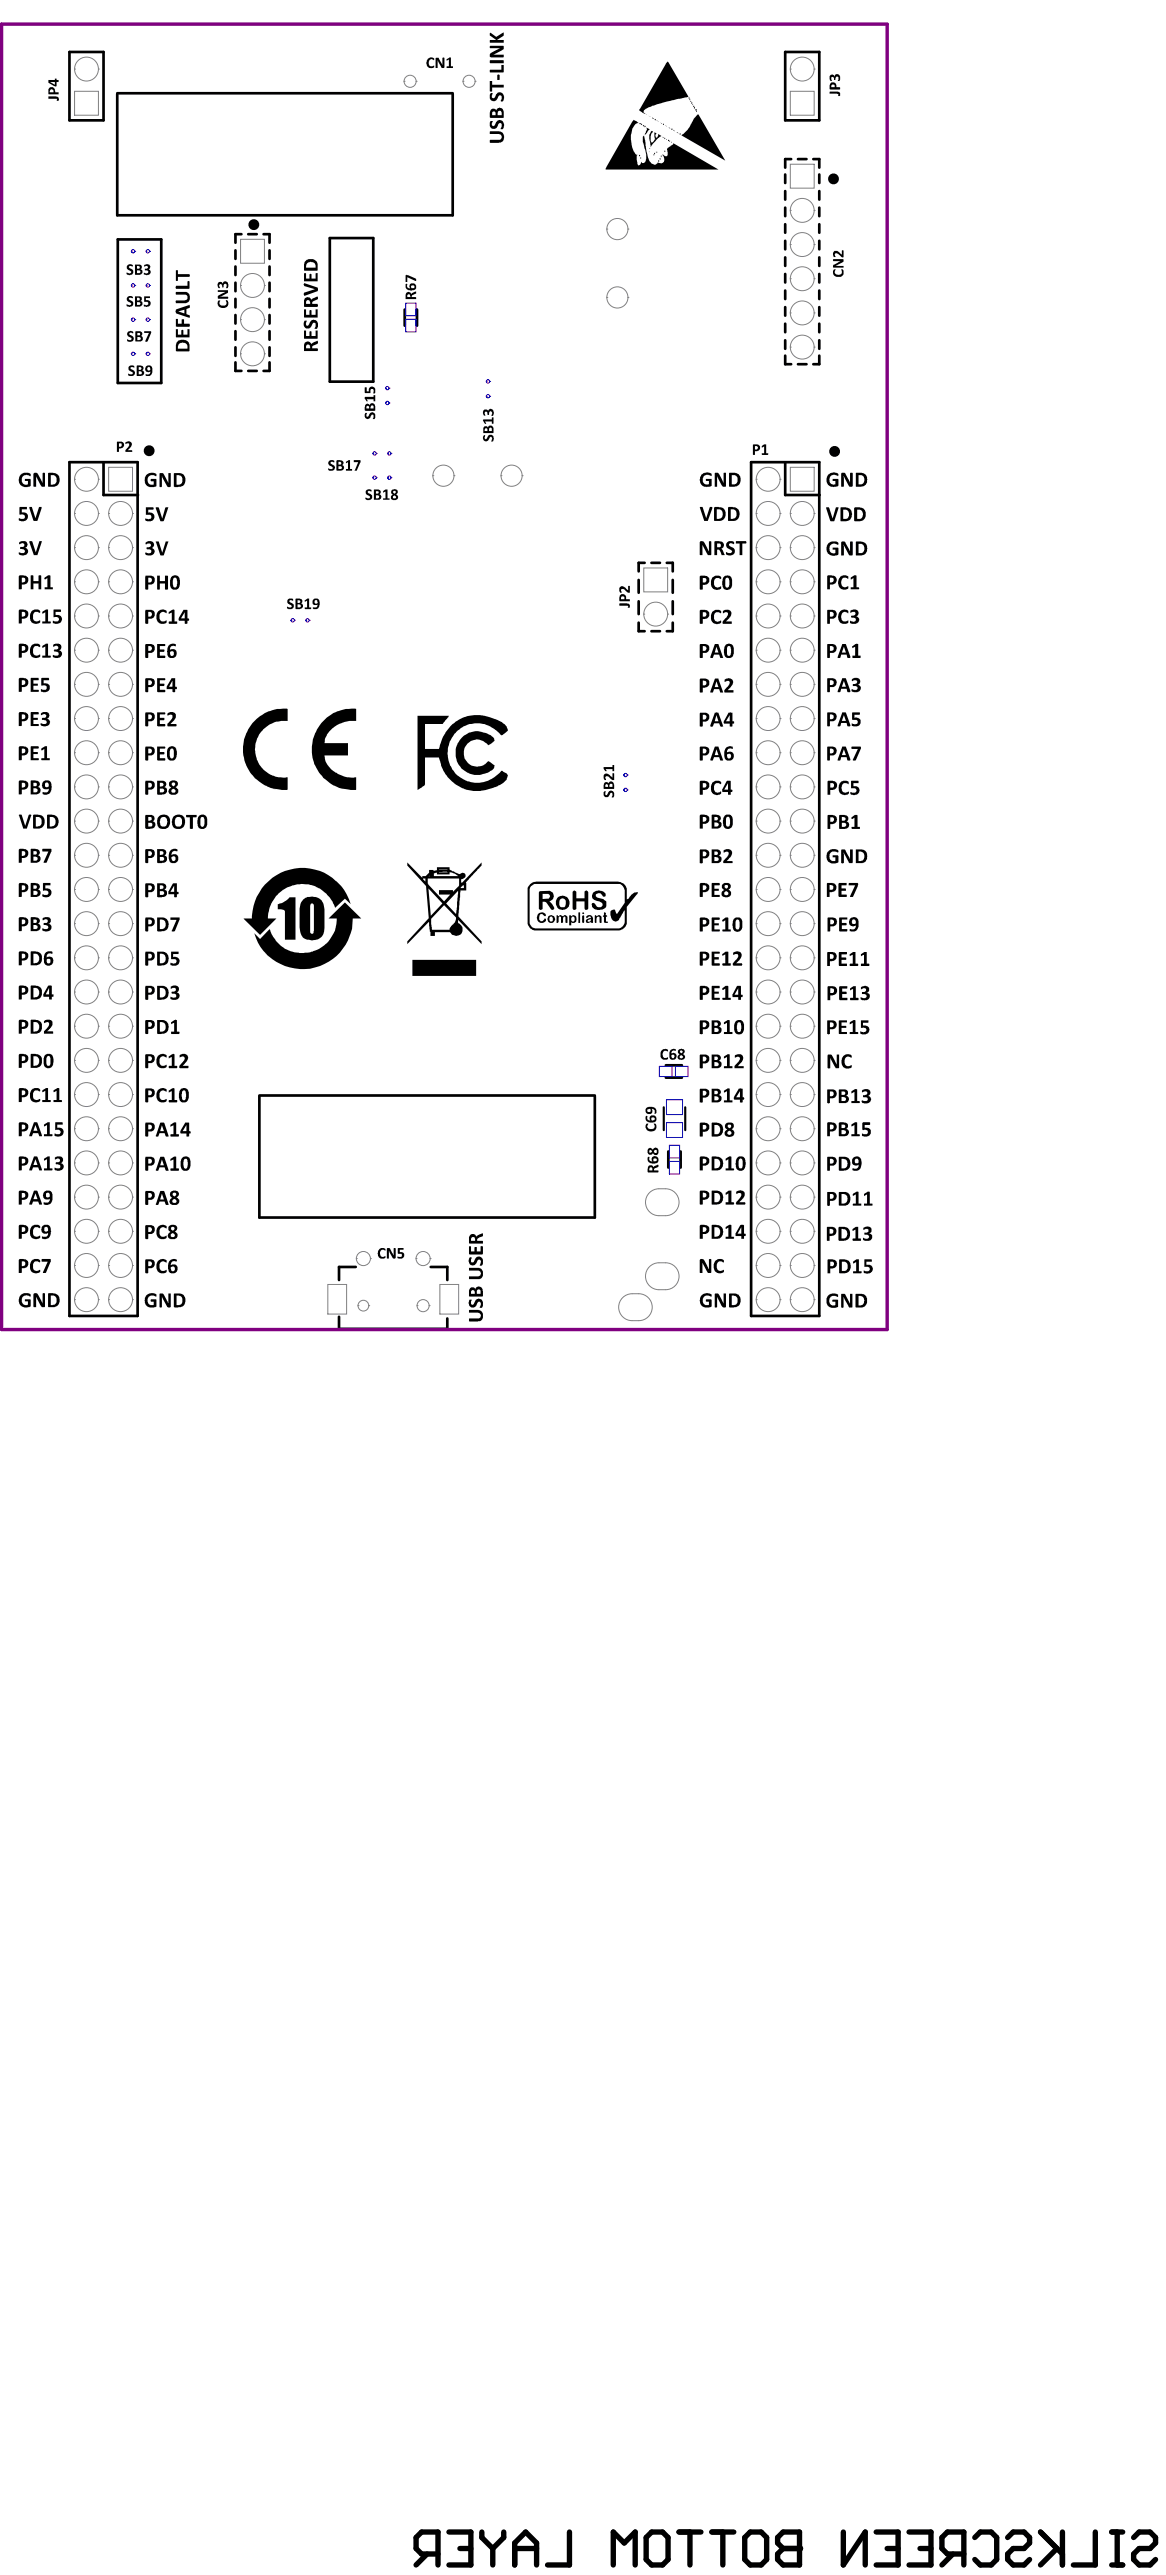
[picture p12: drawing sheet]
<svg xmlns="http://www.w3.org/2000/svg" width="288mm" height="637mm" viewBox="0 0 288 637" stroke-linecap="round" stroke-linejoin="round" font-family="sans-serif">
<g fill="#000">
<path d="M105.7 14.5a1.02 1.02 0 0 1 1.6 .1l-.1 .3a.84 .84 0 0 0-1.1 0 .84 .84 0 0 0 0 1.2 .88 .88 0 0 0 1.2 .1 .72 .72 0 0 1-1.1 .6 1.49 1.49 0 0 1-.5-2.3zM107.8 14.3h.6l1 1.8v-1.8h.5l-.1 2.5-.7-.1-.9-1.9v2h-.5zM110.4 14.6l.6-.4 .5 .1v2.1h.5v.4l-1.6-.1v-.3h.6v-1.7l-.6 .3zM122.9 18.5l.4-.1 .2 .2-.1 1.2h-.5zM121.1 17.2h2.8v-1.1h.6l-.1 1.8h-3.3zM121.1 11.3h3.3l.1 .9-2.7 1.3h2.7v.6h-3.4v-.7l.2-.3 2.3-1.2h-2.5zM121.1 14.9h3.3l.1 .7h-3.4zM121.1 8.1l1.6 1 1.6-1a.21 .21 0 0 1 .3 .1 .21 .21 0 0 1-.1 .3l-.1 .4-1.6 1h1.7v.7h-3.4v-.7h1.6l-1.6-1.1zM205.3 18.5l.5-.1 .5 .5a.7 .7 0 0 1 .9-.6 .7 .7 0 0 1 .5 1l-.1 .6h-.5a.59 .59 0 0 0 .1-.6 .59 .59 0 0 0-.5-.4l-.3 .9a.3 .3 0 0 1-.3-.2 .3 .3 0 0 1 .1-.3 .4 .4 0 0 0-.7-.2 .4 .4 0 0 0 .1 .7l.1 .1a.56 .56 0 0 1-.6-.2 .56 .56 0 0 1 0-.6zM12 23.8h1.8a.66 .66 0 0 1 .7 .4 .66 .66 0 0 1-.1 .7h-.4l.1-.1a.24 .24 0 0 0 0-.4 .24 .24 0 0 0-.4 0h-1.7zM121.1 20h.6v1h2.8v.6h-2.8v1l-.6 .1zM121.1 32.5h2.2a1.44 1.44 0 0 1 1.3 1.4 1.44 1.44 0 0 1-1.3 1.4l-2.2-.1v-.6h2.2a.72 .72 0 0 0 .7-.7 .72 .72 0 0 0-.7-.8h-2.2z"/>
<path d="M121.2 29.9h.2a.22 .22 0 0 1 .3 0 .22 .22 0 0 1 0 .4 .5 .5 0 0 0-.2 .6 .5 .5 0 0 0 .7 .2l.1-.2a1.23 1.23 0 0 1 1.7-1.1 1.29 1.29 0 0 1 .1 2.2h-.1a.22 .22 0 0 1-.3-.2 .22 .22 0 0 1 .2-.3 .66 .66 0 0 0 .1-.7 .66 .66 0 0 0-.6-.4l-.3 .5a1.07 1.07 0 0 1-1.4 .9 1.07 1.07 0 0 1-.6-1.6zM121.2 23.1l.5-.1 .1 .2a.69 .69 0 0 0 .2 1.1l.6-.7a1.06 1.06 0 0 1 1.4-.7 1.06 1.06 0 0 1 .5 1.5 .46 .46 0 0 1-.1 .6 .46 .46 0 0 1-.6-.1 .83 .83 0 0 0-.1-1.3h-.3l-.3 .4a1.07 1.07 0 0 1-1.4 .9 1.07 1.07 0 0 1-.6-1.6zM205.1 22.7h1.8a.61 .61 0 0 1 .7 .3 .61 .61 0 0 1-.2 .8h-.2v-.2a.25 .25 0 0 0 0-.3 .25 .25 0 0 0-.3-.1h-1.8zM31.7 65.4h.1a.75 .75 0 0 1 1.1 .4l-.1 .1a.56 .56 0 0 0-1 .2l.3 .3a.85 .85 0 0 1 .9 1 .85 .85 0 0 1-1.2 .6l-.5-.1v-.4l.1-.1a.55 .55 0 0 0 .6 .2 .55 .55 0 0 0 .4-.5l-.2-.2a.85 .85 0 0 1-.8-.5 .85 .85 0 0 1 .3-1zM31.7 73.3h.1a.54 .54 0 0 1 .7-.1 .54 .54 0 0 1 .3 .5h-.2a.36 .36 0 0 0-.5 0 .36 .36 0 0 0 0 .5h.1a.86 .86 0 0 1 .7 1.1 .86 .86 0 0 1-1.2 .5l-.4-.2 .1-.4a.54 .54 0 0 0 .6 .3 .54 .54 0 0 0 .4-.5l-.4-.3a.77 .77 0 0 1-.7-.6 .77 .77 0 0 1 .4-.8zM35.6 65.5h.1a.87 .87 0 0 1 1.5 .6l-.6 .5a.74 .74 0 0 1 .6 .9 .74 .74 0 0 1-.9 .5h-.4a.28 .28 0 0 1-.4-.2 .28 .28 0 0 1 .2-.4 .28 .28 0 0 1 .4 .2 .45 .45 0 0 0 .5-.5 .45 .45 0 0 0-.7-.2l-.1-.2a.3 .3 0 0 1 .2-.3 .3 .3 0 0 1 .3 0 .4 .4 0 0 0 0-.6 .4 .4 0 0 0-.6 .1zM35.6 73.3h1.5v.4h-1v.5h.1a.86 .86 0 0 1 1 1 .86 .86 0 0 1-1.2 .6h-.1a.27 .27 0 0 1-.3-.1 .27 .27 0 0 1 .1-.4 .49 .49 0 0 0 .8 .1 .49 .49 0 0 0-.1-.8h-.8zM43.5 78.9h.5v1.1h.9v-1h.6v1h1.3v.8l-3.3-.1zM43.5 66.9h.5v.9h2.8l.1 .5-.1 .2h-2.8v.9l-.4 .1zM43.5 72.2h2.1a1.4 1.4 0 0 1 1.3 1.3 1.4 1.4 0 0 1-1.2 1.5h-2.2l-.1-.3 .1-.4h2.1a.72 .72 0 0 0 .7-.7 .72 .72 0 0 0-.7-.7h-2.1zM43.6 70.7h2.7v-1.1h.5v1.8h-3.3l-.1-.4zM54.1 69.7h.7l.2 .5a.76 .76 0 0 1 1-.5 .76 .76 0 0 1 .4 1l-.1 .6a.24 .24 0 0 1-.4 0 .24 .24 0 0 1 0-.4 .41 .41 0 0 0-.1-.7 .41 .41 0 0 0-.5 .6l-.1 .3h-.3v-.3a.41 .41 0 0 0-.6-.4 .41 .41 0 0 0 0 .7v.2a.73 .73 0 0 1-.5-1.1z"/>
<path d="M54 74.3h.4v.2a.77 .77 0 0 0 .1 .9 .77 .77 0 0 0 .9 .2h.1a.82 .82 0 0 0 .3-1.3 .66 .66 0 0 1 .7 .3 .66 .66 0 0 1-.1 .7 1.4 1.4 0 0 1-1.3 .9 1.4 1.4 0 0 1-1.3-1v-.3zM53.8 71.8h2.6v.6l-.2 .1-1.8 1 2-.1v.5h-2.5l-.1-.7 .2-.2 1.7-.8h-1.9zM75.3 79.3h.1a.24 .24 0 0 1 .3 0 .24 .24 0 0 1 0 .3 .49 .49 0 0 0 .1 .9 .49 .49 0 0 0 .7-.5 1.11 1.11 0 0 1 1.4-.8 1.11 1.11 0 0 1 .7 1.4 .56 .56 0 0 1-.2 .6 .56 .56 0 0 1-.6 0l.2-.4a.7 .7 0 0 0-.4-1l-.3 .1-.2 .5a1.08 1.08 0 0 1-1.5 .7 1.08 1.08 0 0 1-.4-1.6zM75.1 76.5h.6v1.4h.8v-1.1l.2-.1 .3 .1v1.1h1v-1.4h.5v2h-3.3zM75.2 67.5l.5 .1v1.3h.8v-1.1l.2-.1 .3 .1v1.1h1v-1.3l.5-.1v2.1h-3.4zM75.1 70l3.4 1.1v.9l-3.4 1.1v-.7l2.7-.9-2.6-.7-.1-.3zM100.3 68h.5l2 .9 .1 .6-2.2-.9v1.1h-.4zM206.2 66.6a.21 .21 0 0 1 .3 0 .21 .21 0 0 1 0 .3 .81 .81 0 0 0 .2 .9 .81 .81 0 0 0 1 .1 .85 .85 0 0 0 .2-1.3h.1a.73 .73 0 0 1 .5 1.1 1.47 1.47 0 0 1-2.3 .3 1.15 1.15 0 0 1 0-1.4zM206.2 62h.1a1.38 1.38 0 0 1 1.5 .7l.3 .3v-1l.3-.1v1.8h-.3l-.8-.7a.53 .53 0 0 0-.5-.4 .53 .53 0 0 0-.5 .5l.3 .4a.44 .44 0 0 1-.5 0 .44 .44 0 0 1-.2-.5v-.4zM206 64.1h2.4l.1 .1a.47 .47 0 0 1-.3 .7l-1.7 .9h2v.4h-2.5l-.1-.5 .2-.3 1.7-.8h-1.8zM31.7 82a.81 .81 0 0 1 1.2 .2v.2a.56 .56 0 0 0-1 .2l.2 .2a.88 .88 0 0 1 .8 1.3 .88 .88 0 0 1-1.5 .1v-.3a.61 .61 0 0 0 .6 .2 .61 .61 0 0 0 .5-.4l-.5-.4a.76 .76 0 0 1-.6-.5 .76 .76 0 0 1 .3-.8zM31.9 90.5h.1a.66 .66 0 0 1 .8-.2 .66 .66 0 0 1 .4 .7 .61 .61 0 0 0-.9 0l.4 .5a.82 .82 0 0 1 .6 1.1 .82 .82 0 0 1-1.2 .4l-.4-.2v-.4h.1a.65 .65 0 0 0 1.1-.2l-.3-.2a.97 .97 0 0 1-.8-1.4z"/>
<path d="M35.6 81.9h1.7l.1 .2-1.1 2.4-.4-.1 .9-2.1h-1.2zM43.5 81.4h.5v1.4h.8v-1.1l.2-.1 .3 .1v1.1h1v-1.4h.5v2h-3.2zM75.1 81.7h.6v1.4h.8l.1-1.2 .4 .1v1.1h1v-1.4h.5v2l-3.3 .1zM90.2 95.8l.5 .1v.9l.5-.1a.87 .87 0 0 1 .9-1.1 .87 .87 0 0 1 .7 1.3 .29 .29 0 0 1-.1 .4 .29 .29 0 0 1-.4-.1 .29 .29 0 0 1 0-.4l.1-.1a.48 .48 0 0 0-.6-.5 .48 .48 0 0 0-.2 .8v.2h-1.4zM90.2 98.1h2.1v-.4h.5v1.5h-.5v-.5h-1.6l.2 .5h-.3l-.5-.6zM5.1 117.3a1.96 1.96 0 0 1 2.5 0v.2a.22 .22 0 0 1-.2 .3 .22 .22 0 0 1-.2-.2h-.1a1.2 1.2 0 0 0-1.7 .9 1.2 1.2 0 0 0 1.3 1.4l.2-.1v-.9h-.7v-.5h1.3l.1 1.8-.8 .2a1.74 1.74 0 0 1-1.9-.7 1.74 1.74 0 0 1 0-1.9zM31.1 109.3a.91 .91 0 0 1 1-.2 .91 .91 0 0 1 .5 .9l-.2 .6-.8 .7h1l.1 .4h-1.7v-.5l.5-.5a.68 .68 0 0 0 .3-1.1l-.8 .2zM36.4 117.2h.1a1.5 1.5 0 0 1 2.2 .2 .27 .27 0 0 1-.2 .4 .27 .27 0 0 1-.3-.2l-.3-.1a1.2 1.2 0 0 0-1.4 1 1.2 1.2 0 0 0 1 1.4l.5-.1v-.8h-.7l-.1-.5 1.4-.1 .1 1.8-1 .3a1.7 1.7 0 0 1-1.7-.7 1.7 1.7 0 0 1-.1-1.8zM81.5 113.9h.1a.66 .66 0 0 1 1 .4v.1a.48 .48 0 0 0-.5-.2 .48 .48 0 0 0-.4 .3l.4 .4a.82 .82 0 0 1 .6 1.1 .82 .82 0 0 1-1.1 .4l-.5-.2 .1-.4a.53 .53 0 0 0 .6 .3 .53 .53 0 0 0 .4-.5l-.1-.2a1 1 0 0 1-.9-1.3zM85.5 114.2l.6-.4h.4v2.2h.5v.4h-1.5v-.4h.5v-1.7l-.5 .2zM87.4 113.8l1.7 .1v.5l-.9 2-.6-.1 .9-2h-1.1zM90.3 102.1a.24 .24 0 0 1 .4 0 .24 .24 0 0 1 0 .3 .34 .34 0 0 0 0 .6 .34 .34 0 0 0 .5-.3 .81 .81 0 0 1 1.1-.7 .81 .81 0 0 1 .5 1.2l-.2 .4-.4-.1a.72 .72 0 0 0-.1-1l-.4 .2a.88 .88 0 0 1-.5 .8 .88 .88 0 0 1-1-.2l-.1-.9z"/>
<path d="M119.6 107.6l.4 .1a.56 .56 0 0 0 .1 .9l.3-.2a.86 .86 0 0 1 1.1-.9 .86 .86 0 0 1 .5 1.3l-.3 .4-.3-.2a.55 .55 0 0 0 .3-.6 .55 .55 0 0 0-.6-.4l-.2 .5a.78 .78 0 0 1-1 .6 .78 .78 0 0 1-.4-1.2zM119.7 101.3h.6l.3 .4a.75 .75 0 0 1 1-.5 .75 .75 0 0 1 .5 .9l-.1 .5a.25 .25 0 0 1-.3 .3 .25 .25 0 0 1-.2-.3 .48 .48 0 0 0 .1-.6 .48 .48 0 0 0-.5-.2l-.3 .8h-.2l-.1-.3a.38 .38 0 0 0-.2-.5 .38 .38 0 0 0-.5 .1 .38 .38 0 0 0 .1 .5l.1 .3a.56 .56 0 0 1-.6-.2 .56 .56 0 0 1 0-.6zM119.5 103.7h2.1v-.4l.4-.1v1.5h-.4v-.5h-1.7l.3 .5-.3 .1-.5-.7zM173.6 117.2a1.83 1.83 0 0 1 2.3 0v.1a.22 .22 0 0 1 0 .4 .22 .22 0 0 1-.3-.1l-.9-.2a1.22 1.22 0 0 0-1 1.1 1.22 1.22 0 0 0 .9 1.3l.6-.1v-.8h-.6l-.1-.5h1.4v1.7l-.5 .3h-.8a1.77 1.77 0 0 1-1.5-1.1 1.77 1.77 0 0 1 .3-1.9zM188.4 110.2l.5-.3h.5v2.2h.5l-.1 .4-1.5-.1v-.3h.6v-1.7l-.6 .2zM204.9 117.2h.1a1.73 1.73 0 0 1 2.3 0l-.1 .6-.5-.2a1.21 1.21 0 0 0-1.7 .8 1.21 1.21 0 0 0 1.2 1.5l.3-.1v-.9h-.7v-.5h1.4l.1 1.7-1 .3a1.76 1.76 0 0 1-1.9-1 1.76 1.76 0 0 1 .5-2.2zM4.9 125.4h1.8v.5h-1.3v.8h.2a1.13 1.13 0 0 1 1.3 1.2 1.13 1.13 0 0 1-1.4 1l-.6-.1a.32 .32 0 0 1-.3-.4 .32 .32 0 0 1 .5-.1 .63 .63 0 0 0 .9-.1 .63 .63 0 0 0 0-.8l-.9-.2a.19 .19 0 0 1-.2 .1 .19 .19 0 0 1-.1-.3zM4.9 134l.5-.2a.93 .93 0 0 1 1.2 .4 .93 .93 0 0 1-.3 1.2l-.1 .1a.8 .8 0 0 1 .7 .5 .8 .8 0 0 1-.2 .9l-.2 .3-.9 .2a.76 .76 0 0 1-1-.8l.5 .1a.66 .66 0 0 0 .7 .1 .66 .66 0 0 0 .4-.6l-.3-.4h-.9v-.5l.4-.1a.51 .51 0 0 0 .6-.7 .51 .51 0 0 0-.9 0 .27 .27 0 0 1-.4-.2 .27 .27 0 0 1 .2-.3zM7.3 125.4h.6l.9 2.7 .8-2.7h.3a.24 .24 0 0 1 .4 0 .24 .24 0 0 1 0 .3l-1 3-1 .1-1.1-3.2zM7.3 133.8l.7 .1 .8 2.7 .9-2.7 .2-.1a.24 .24 0 0 1 .4 0 .24 .24 0 0 1 0 .3l-1 3.2h-1l-1.1-3.2zM8.3 117l.7-.1 .4 .3 1.1 2.2v-2.4h.6l-.1 3.4h-.6l-.3-.3-1.2-2.3v2.6l-.6-.1zM36.1 125.4h1.8v.6h-1.3v.8h.6a1.09 1.09 0 0 1 .9 1.3 1.09 1.09 0 0 1-1.4 .8 .55 .55 0 0 1-.7-.1 .55 .55 0 0 1 0-.7h.1a.81 .81 0 0 0 1.3-.2 .7 .7 0 0 0-1-.6h-.3z"/>
<path d="M36.1 134.1a1.19 1.19 0 0 1 1.2-.3 1.19 1.19 0 0 1 .8 1.1l-.6 .6a.98 .98 0 0 1 .6 1.2 .98 .98 0 0 1-1.2 .7 .77 .77 0 0 1-1-.6l.1-.2 .2 .1a.71 .71 0 0 0 1.2-.4l-.2-.4-1-.1 .1-.5h.3a.51 .51 0 0 0 .6-.7 .51 .51 0 0 0-.9 0h-.3zM38.5 125.4l.8 .1 .8 2.7 .8-2.7 .3-.1a.21 .21 0 0 1 .3 0 .21 .21 0 0 1 0 .3l-1 3-.1 .2h-.7zM38.5 133.9h.8l.8 2.8 .8-2.8h.3a.21 .21 0 0 1 .3 0 .21 .21 0 0 1 0 .2l-1 3.2-.8 .1zM39.5 117h.8l.1 .2 1.2 2.2v-2.4h.6v3.4l-.7 .1-.2-.2-1.3-2.5v2.6h-.6zM90.7 121.1a.83 .83 0 0 1 1.1 .2 .26 .26 0 0 1-.2 .3 .26 .26 0 0 1-.3-.2 .36 .36 0 0 0-.4 .4 .36 .36 0 0 0 .5 .3 .87 .87 0 0 1 .3 1.4 .87 .87 0 0 1-1.4-.3l.1-.2a.64 .64 0 0 0 1.1-.1l-.3-.3a.85 .85 0 0 1-.7-.6 .85 .85 0 0 1 .2-.9zM94.8 121.4l.5-.4h.5v2.2h.5v.4h-1.6v-.4h.6v-1.6l-.6 .2zM173 125.4h.7l.9 2.7 .8-2.7h.3a.28 .28 0 0 1 .3 0 .28 .28 0 0 1 .1 .3l-1.1 3.1h-.9l-1.1-3.3zM173 133.9l.6-.1 .5 .3 1.1 2.2v-2.4h.6l-.1 3.4-.8-.1-1.3-2.5v2.6l-.6-.1zM176.8 116.9l.9 .2 1.2 2.3v-2.4l.5-.1v3.5h-.7l-.3-.3-1.1-2.4v2.7h-.6zM180 133.9l.4-.1a.67 .67 0 0 1 .7 0 .67 .67 0 0 1 .3 .8 .74 .74 0 0 0-1.2 .1 1.08 1.08 0 0 0 1 .7v.1a1.09 1.09 0 0 1 .2 1.5 1.09 1.09 0 0 1-1.4 .3h-.2a.42 .42 0 0 1-.3-.3 .42 .42 0 0 1 .1-.5l.2 .2a.63 .63 0 0 0 .7 .2 .63 .63 0 0 0 .4-.6l-.4-.5a1.05 1.05 0 0 1-1-.7 1.05 1.05 0 0 1 .5-1.2zM182 133.8h2.4l.1 .2-.1 .4h-.9v2.9h-.7v-2.9h-.9zM204.2 125.4h.7l.9 2.8 .8-2.7 .3-.1a.21 .21 0 0 1 .3 0 .21 .21 0 0 1 .1 .3l-1.1 3.1-.9 .1z"/>
<path d="M204.9 134.2a2.22 2.22 0 0 1 2.4 0v.1a.28 .28 0 0 1-.2 .4 .28 .28 0 0 1-.4-.1 1.19 1.19 0 0 0-1.7 .9 1.19 1.19 0 0 0 1.3 1.4l.2-.1v-.9h-.7v-.5h1.4l.1 1.7-.8 .3a1.8 1.8 0 0 1-2.1-1 1.8 1.8 0 0 1 .5-2.2zM208.1 116.9h.7l.2 .3 1.1 2.2v-2.4h.7v3.2l-.2 .2-.7-.1-1.4-2.6 .1 2.6h-.7v-3.2zM208.1 133.9h.7l.2 .2 1.1 2.3v-2.4h.7l-.1 3.4-.9-.2-1.3-2.5 .1 2.6-.7 .1v-3.3zM8.1 150.9l.2-.1a1 1 0 0 1 1.6 .7h-.4a.91 .91 0 0 0-1.1 0 .91 .91 0 0 0-.2 1.1 .93 .93 0 0 0 .4 1 .93 .93 0 0 0 1.2-.2 .44 .44 0 0 1 .1 .6 .44 .44 0 0 1-.5 .2h-.1a1.51 1.51 0 0 1-1.9-2l.1-.6zM7.7 142.3h.6v1.4h1.2v-1.4h.7v3.4h-.7v-1.4h-1.2v1.4h-.7zM10.5 151.2l.8-.5h.6v3h.6v.5h-2.1v-.5h.8v-2.3l-.8 .3zM11.1 142.8l.7-.5h.7v2.9h.6v.5h-2.1v-.5h.7v-2.3l-.5 .4a.26 .26 0 0 1-.3-.2 .26 .26 0 0 1 .2-.3zM13.3 150.7l1.8 .1v.5h-1.4v.8h.4a1.12 1.12 0 0 1 1.2 1.2 1.12 1.12 0 0 1-1.4 1h-.2a.56 .56 0 0 1-.6-.2 .56 .56 0 0 1 0-.6h.1a.72 .72 0 0 0 .9 .2 .72 .72 0 0 0 .4-.8 .85 .85 0 0 0-1.2-.2zM39.1 151.1l.5-.3a1.82 1.82 0 0 1 1.6 .3l-.1 .5a1.04 1.04 0 0 0-1.3-.1 1.04 1.04 0 0 0-.4 1.3 .96 .96 0 0 0 .7 .9 .96 .96 0 0 0 1-.3 .6 .6 0 0 1-.1 .7 .6 .6 0 0 1-.6 .2 1.62 1.62 0 0 1-1.6-2.4zM38.8 142.3h.7v1.4h1.3v-1.4l.7 .1v3.3h-.7v-1.4h-1.3v1.4h-.7zM41.7 151.3l1-.6 .4 .1v2.9l.7 .1-.1 .5-2-.1 .1-.5h.7v-2.2l-.8 .3zM71.3 148.1l.2-.1a.59 .59 0 0 1 .6 0 .59 .59 0 0 1 .4 .5l-.1 .1a.4 .4 0 0 0-.5-.2 .4 .4 0 0 0-.3 .5h.1a.85 .85 0 0 1 .8 .5 .85 .85 0 0 1-.1 1l-.3 .1a.63 .63 0 0 1-.7 .2 .63 .63 0 0 1-.4-.7h.2a.56 .56 0 0 0 .9-.1l-.4-.4a.82 .82 0 0 1-.7-.5 .82 .82 0 0 1 .3-.9z"/>
<path d="M75.3 148.4l.7-.4h.4v2.2h.5l-.1 .4-1.5-.1v-.3h.6v-1.7l-.6 .3zM153.2 149.2h1.7a.66 .66 0 0 1 .7 .3 .66 .66 0 0 1-.1 .8h-.3v-.2a.21 .21 0 0 0 0-.3 .21 .21 0 0 0-.3 0h-1.7zM153.2 145.1a1.27 1.27 0 0 1 1.7 .6l.4 .3v-1.1h.4v1.7h-.5l-.7-.6a.53 .53 0 0 0-.5-.4 .53 .53 0 0 0-.5 .5l.3 .4a.56 .56 0 0 1-.7-.2 .56 .56 0 0 1 0-.7zM176.2 151.1h.1a1.27 1.27 0 0 1 2 .2v.1a.22 .22 0 0 1-.2 .3 .22 .22 0 0 1-.3-.2 1 1 0 0 0-1.1 .2 1 1 0 0 0-.2 1.1 .98 .98 0 0 0 .7 .9 .98 .98 0 0 0 1-.3 .7 .7 0 0 1-.1 .8 .7 .7 0 0 1-.8 .2h-.2a1.77 1.77 0 0 1-1.3-2.6zM176.2 142.7h.1a1.27 1.27 0 0 1 2 .2 .22 .22 0 0 1-.2 .3 .22 .22 0 0 1-.3-.2 .99 .99 0 0 0-1.1 .3 .99 .99 0 0 0-.2 1.1 .98 .98 0 0 0 .7 .8 .98 .98 0 0 0 1-.2 .7 .7 0 0 1-.1 .7 .7 .7 0 0 1-.8 .2h-.2a1.77 1.77 0 0 1-1.3-2.5zM178.7 151.1l.4-.2a1.09 1.09 0 0 1 1.5 .3 1.09 1.09 0 0 1-.2 1.5l-1 1h1.5v.6l-2.3-.1 .1-.6 .7-.8a1.04 1.04 0 0 0 .3-1.4l-.8 .2a.21 .21 0 0 1-.3-.1 .21 .21 0 0 1 .1-.3zM207.8 151.1l.9-.4a.79 .79 0 0 1 1 .9l-.3-.1a.97 .97 0 0 0-1.1 0 .97 .97 0 0 0-.4 1.1 1.03 1.03 0 0 0 .6 1 1.03 1.03 0 0 0 1.2-.2 .79 .79 0 0 1-.3 .8 .79 .79 0 0 1-.9 .1 1.72 1.72 0 0 1-1.2-2.6zM207.7 142.6h.1a1.4 1.4 0 0 1 1.9 .1v.2a.21 .21 0 0 1-.2 .2 .21 .21 0 0 1-.2-.2 .98 .98 0 0 0-1.4 1.1 1.06 1.06 0 0 0 .6 1.1 1.06 1.06 0 0 0 1.2-.1 .93 .93 0 0 1-.5 .8 .93 .93 0 0 1-1-.1h-.1a2.08 2.08 0 0 1-.4-3.1zM210.2 151h.2a1.1 1.1 0 0 1 1.2-.2 1.1 1.1 0 0 1 .6 1l-.6 .6 .2 .1a.98 .98 0 0 1 .4 1.3 .98 .98 0 0 1-1.2 .5h-.1a.52 .52 0 0 1-.7-.2 .52 .52 0 0 1 0-.6l.3 .1a.61 .61 0 0 0 .8 .1 .61 .61 0 0 0 .2-.8l-1-.2-.1-.4 .4-.1a.54 .54 0 0 0 .7-.6 .54 .54 0 0 0-1-.2v.1a.21 .21 0 0 1-.3-.1 .21 .21 0 0 1 0-.3zM210.4 142.8l.7-.5h.6v2.9h.6v.5h-2v-.5h.7v-2.3l-.7 .4zM7.7 176.1h1.8v.6h-1.2v.8h1.1v.5h-1.1v1h1.2v.5h-1.9zM7.7 167.6h1.8v.6h-1.2v.9h1.1v.5h-1.1v1h1.2v.5h-1.9z"/>
<path d="M8.1 159.3h.2a1 1 0 0 1 1.6 .6h-.4a.91 .91 0 0 0-1.1 .1 .91 .91 0 0 0-.2 1 .93 .93 0 0 0 .4 1.1 .93 .93 0 0 0 1.2-.2 .44 .44 0 0 1 .1 .5 .44 .44 0 0 1-.5 .2h-.1a1.51 1.51 0 0 1-1.9-1.9l.1-.6zM10.2 167.7l1.8-.1v.6h-1.2v.8h.3a1.11 1.11 0 0 1 1.2 1.2 1.11 1.11 0 0 1-1.3 1h-.2a.56 .56 0 0 1-.6-.2 .56 .56 0 0 1-.1-.6h.1a.77 .77 0 0 0 .9 .2 .77 .77 0 0 0 .4-.9l-.4-.2h-.9zM10.3 176.2l.6-.1a.91 .91 0 0 1 1.2 .5 .91 .91 0 0 1-.6 1.2 .95 .95 0 0 1 .8 1.1 .95 .95 0 0 1-1.2 .7h-.1a.75 .75 0 0 1-1-.7h.3a.67 .67 0 0 0 .8 .2 .67 .67 0 0 0 .4-.8l-.5-.3h-.6v-.4l.4-.1a.51 .51 0 0 0 .6-.7 .51 .51 0 0 0-1 0 .23 .23 0 0 1-.3-.2 .23 .23 0 0 1 .2-.3zM10.5 159.7l.8-.5h.6v2.9h.6v.5h-2.1v-.5h.8v-2.3l-.8 .4zM13.1 159.4l.5-.2a1.02 1.02 0 0 1 1.2 .1 1.02 1.02 0 0 1 .3 1.1l-.5 .5a.95 .95 0 0 1 .7 1.1 .95 .95 0 0 1-1.1 .7h-.1a.81 .81 0 0 1-1-.5 .23 .23 0 0 1 .1-.3 .23 .23 0 0 1 .3 .1 .57 .57 0 0 0 .8 .1 .57 .57 0 0 0 0-.8l-.9-.2v-.5h.3a.51 .51 0 0 0 .6-.7 .51 .51 0 0 0-.9-.1 .21 .21 0 0 1-.3 0 .21 .21 0 0 1 0-.3zM38.8 159.3h2.1l-.1 .5h-1.3v.8h1.1l.1 .3-.2 .3h-1v.9h1.3v.6l-2-.1zM38.8 176.2h2.1l-.1 .5h-1.3v.8h1.1l.1 .3-.2 .3h-1v.9h1.3v.6l-2-.1zM38.8 167.7l2.1 .1-.1 .4h-1.3v.9h1.1l.1 .2-.2 .4h-1v.9h1.3v.6l-2-.1zM41.5 176.3h.1a1.14 1.14 0 0 1 1.7 .2 1.14 1.14 0 0 1-.2 1.6l-1 .9h1.5v.6h-2.1l-.1-.6 .9-1a.8 .8 0 0 0-.1-1.3l-.5 .1a.25 .25 0 0 1-.4 0 .25 .25 0 0 1 .2-.4zM179.2 168l.3-.1a1.1 1.1 0 0 1 1.6 .3 1.1 1.1 0 0 1-.4 1.5l-.8 1h1.4v.6l-2.3-.1v-.5l.9-.9a1.19 1.19 0 0 0 .3-1.4h-.6l-.5 .2zM210.7 159.8l.8-.5h.6v2.8h.6l-.1 .6-1.9-.1v-.5h.7v-2.2l-.7 .4zM210.7 176.2h1.9l-.1 .6h-1.3v.7l.3-.1a1.15 1.15 0 0 1 1.2 1.3 1.15 1.15 0 0 1-1.6 .9l-.5-.1-.1-.2a.21 .21 0 0 1 0-.3 .21 .21 0 0 1 .3 0 .69 .69 0 0 0 .9 0 .69 .69 0 0 0 .2-.9l-1.3-.2z"/>
<path d="M210.6 167.9a1.19 1.19 0 0 1 1.3-.3 1.19 1.19 0 0 1 .7 1.1l-.5 .6a.98 .98 0 0 1 .6 1.2 .98 .98 0 0 1-1.2 .7 .77 .77 0 0 1-1-.6v-.2l.3 .1a.71 .71 0 0 0 1.2-.3l-.2-.5-1-.1 .1-.5h.3a.51 .51 0 0 0 .6-.7 .51 .51 0 0 0-.9 0l-.3 .1zM7.7 184.5h1.8v.6h-1.2v.9h1.1v.5h-1.1v1h1.2v.5h-1.9zM10.3 185l.7-.5h.6v3h.7v.5l-2.1-.1 .1-.4h.7v-2.3l-.8 .3zM38.8 184.6l2.1 .1-.1 .4h-1.3v.9h1.1l.1 .2-.2 .4h-1v.9h1.3v.6l-2-.1zM149.4 195.7h.4a.62 .62 0 0 0 .1 .9l.2-.2a.86 .86 0 0 1 .6-.8 .86 .86 0 0 1 .9 .3l.1 .1a.93 .93 0 0 1-.2 1.2h-.3a.91 .91 0 0 0-.1-1.2l-.3 .3a.97 .97 0 0 1-1.3 .7l-.3-.3v-.8zM149.5 191.4a1.32 1.32 0 0 1 1.6 .6l.3 .3v-1.1h.3l.1 1.7h-.5l-.6-.6a.59 .59 0 0 0-.6-.3 .59 .59 0 0 0-.5 .4l.3 .4a.58 .58 0 0 1-.6-.2 .58 .58 0 0 1-.1-.6zM149.2 189.7h2.2v-.5h.4v1.5h-.4v-.5h-1.7l.3 .5h-.4l-.4-.6zM176.2 193.4h.1a1.27 1.27 0 0 1 2 .2v.1a.22 .22 0 0 1-.2 .2 .22 .22 0 0 1-.3-.2 1 1 0 0 0-1.1 .3 1 1 0 0 0-.2 1.1 .96 .96 0 0 0 .6 .9 .96 .96 0 0 0 1.1-.3 .7 .7 0 0 1-.1 .7 .7 .7 0 0 1-.8 .2 1.69 1.69 0 0 1-1.4-2.6zM208 193.2h.3a1.04 1.04 0 0 1 1.5 .3l-.1 .4a.99 .99 0 0 0-1.2-.2 .99 .99 0 0 0-.5 1.1 1.03 1.03 0 0 0 .5 1.1 1.03 1.03 0 0 0 1.3-.2 .56 .56 0 0 1 0 .7 .56 .56 0 0 1-.7 .1l-.1 .1a1.6 1.6 0 0 1-1.7-2.1l.3-.8zM210.5 193.1l1.7 .1v.5h-1.2v.7a1.15 1.15 0 0 1 1.5 1.1 1.15 1.15 0 0 1-1.5 1.1 .66 .66 0 0 1-.8-.7h.3a.64 .64 0 0 0 1 0 .64 .64 0 0 0-.2-1h-.9zM210.5 184.6l2.3 .1v.5l-1.3 2.9h-.6l-.1-.2 1.3-2.7h-1.6zM4.7 201.4l.7 .1 .8 2.7 .9-2.7h.7l-1.1 3.4h-1l-1.1-3.3z"/>
<path d="M10.5 209.9l2.2 .1v.6l-1.2 2.8h-.7v-.2l1.2-2.6h-1.5zM46 201.5h2.6l-.1 .6h-.8v2.8l-.2 .1-.6-.1v-2.8h-.8zM179 210.1h.4a1.08 1.08 0 0 1 1.4 .3 1.08 1.08 0 0 1-.1 1.3l-1.1 1.2h1.5v.5h-2.3l.1-.6 .7-.8a1.11 1.11 0 0 0 .4-1.4h-.6a.34 .34 0 0 1-.6 .1 .34 .34 0 0 1 .2-.6zM204.8 210.4l.2-.1a1.86 1.86 0 0 1 2.3 .1v.2a.21 .21 0 0 1-.2 .2 .21 .21 0 0 1-.3-.2h-.3a1.21 1.21 0 0 0-1.5 1.1 1.21 1.21 0 0 0 1.4 1.2l.1-.9h-.7v-.5h1.3l.2 .2v1.5l-.1 .2-.9 .1a1.77 1.77 0 0 1-1.9-.9 1.77 1.77 0 0 1 .4-2.1zM208 210.1h.9l.1 .1 1.1 2.3v-2.4h.7l-.1 3.3h-.8l-.1-.1-1.3-2.5 .1 2.6h-.7zM209.9 218.3h2.2v.2v.6l-1.3 2.7h-.7v-.2l1.3-2.7h-1.6zM210.5 202l.8-.5 .7 .1v2.9h.6v.5h-2.1v-.5h.7v-2.3l-.5 .3a.27 .27 0 0 1-.3-.1 .27 .27 0 0 1 .1-.4zM10.5 227l.7-.2a.93 .93 0 0 1 1.3 .4 .93 .93 0 0 1-.5 1.3 .95 .95 0 0 1 .7 1.1 .95 .95 0 0 1-1.2 .7h-.2a.66 .66 0 0 1-.9-.7h.3a.67 .67 0 0 0 .8 .2 .67 .67 0 0 0 .4-.8l-1.1-.3v-.4l.4-.1a.51 .51 0 0 0 .6-.7 .51 .51 0 0 0-.9 0 .21 .21 0 0 1-.3 0 .21 .21 0 0 1-.1-.3zM10.7 218.3h1.8v.6h-1.3v.8h.3a1.13 1.13 0 0 1 1.2 1.2 1.13 1.13 0 0 1-1.4 1h-.1a.54 .54 0 0 1-.6-.2 .54 .54 0 0 1-.1-.6l.4 .1a.61 .61 0 0 0 1-.1 .61 .61 0 0 0-.5-.9h-.4a.19 .19 0 0 1-.3 .1 .19 .19 0 0 1-.1-.3zM42.1 226.9h2.3v.6l-1.3 2.8-.7-.1 1.2-2.7h-1.5zM42.3 235.3h1.8v.6h-1.3v.8l.3-.1a1.15 1.15 0 0 1 1.2 1.3 1.15 1.15 0 0 1-1.6 .9h-.1a.42 .42 0 0 1-.5-.2 .42 .42 0 0 1 .2-.6 .7 .7 0 0 0 1 .2 .7 .7 0 0 0 .2-.9l-1.2-.1zM176 226.9h1.8v.6h-1.2v.8h1.1v.5h-1.1v1h1.2v.5h-1.9z"/>
<path d="M176 218.3h1.8v.6h-1.2v.9h1.1v.5h-1.1v1h1.2v.5h-1.9zM175.9 235.3h1.9v.5h-1.2v.9h1.1v.6h-1.1v.9h1.2v.6l-1.9-.1zM178.6 227.4l.8-.5 .6 .1v2.8h.6v.5h-2v-.5h.7v-2.2l-.5 .3a.27 .27 0 0 1-.3-.2 .27 .27 0 0 1 .1-.3zM178.6 235.8l.8-.5 .6 .1v2.8h.6l-.1 .6-1.9-.1v-.5h.7v-2.2l-.5 .3a.23 .23 0 0 1-.3-.2 .23 .23 0 0 1 .1-.3zM181.3 235.5l.8-.3a1.07 1.07 0 0 1 1.2 .7 1.07 1.07 0 0 1-.4 1.3l-.9 1h1.4v.6h-2.1l-.2-.6 1-.9a1.17 1.17 0 0 0 .2-1.4l-.8 .2a.27 .27 0 0 1-.3-.2 .27 .27 0 0 1 .1-.3zM207.4 218.3h1.9l-.1 .6h-1.2v.8l1.1 .1v.5h-1.1v.9h1.3v.6h-1.9l-.1-.2v-3.1zM207.4 235.4h2l-.1 .6h-1.3v.8l1.2 .1-.1 .5h-1.1v.9h1.4v.6h-2zM207.5 226.9h1.9v.5h-1.3v.8l1.2 .1-.1 .5h-1.1v1h1.3v.5h-2zM210 235.9l.9-.5h.6v2.9l.6 .1v.5l-2.1-.1 .1-.5h.7v-2.2l-.8 .3zM212.8 235.9l.9-.5h.5v2.9h.6v.6h-2l.1-.6h.7v-2.2l-.8 .3zM11 252.4l.5-.2a1.14 1.14 0 0 1 1.4 .5 1.14 1.14 0 0 1-.4 1.5l-.9 .8h1.5v.6h-2.2v-.6l.7-.8a.9 .9 0 0 0 .4-1.4l-.5-.1-.3 .2a.29 .29 0 0 1-.4-.1 .29 .29 0 0 1 .2-.4zM42.3 252.7l1-.5h.4v2.9h.6l.1 .4-.2 .2-1.9-.1v-.5h.8v-2.2l-.8 .4z"/>
<path d="M42.2 244h.1a1.1 1.1 0 0 1 1.4-.3 1.1 1.1 0 0 1 .4 1.4l-.5 .3a.94 .94 0 0 1 .8 1 .94 .94 0 0 1-1 .9h-.3a.64 .64 0 0 1-.7-.1 .64 .64 0 0 1-.2-.7 .8 .8 0 0 0 1.4-.3l-.2-.4-.9-.1-.1-.3 .1-.2a.61 .61 0 0 0 .8-.1 .61 .61 0 0 0 .1-.7l-.8-.1-.1 .2a.21 .21 0 0 1-.3-.1 .21 .21 0 0 1 0-.3zM176 243.8h1.8v.6h-1.2v.8h1.1v.5h-1.1v1h1.2v.6l-1.9-.1zM178.6 244.3l.8-.5 .6 .1v2.8h.6v.6h-2v-.6h.7v-2.2l-.5 .3a.27 .27 0 0 1-.3-.2 .27 .27 0 0 1 .1-.3zM179 252.7l.8-.5 .6 .1v2.9h.7v.5h-2.2l.1-.5h.7v-2.3l-.8 .4zM207.4 252.3h2v.5h-1.4v.9l1.2 .1v.4h-1.2v1h1.4v.5l-2.1-.1zM207.6 243.9h1.8v.6h-1.2v.7l1.1 .1v.5h-1.1v.9h1.2v.6h-1.8l-.2-.1v-3.2zM210.1 252.7l.9-.5 .5 .1v2.9h.6v.5h-2.1l.1-.5h.7v-2.3l-.7 .4zM210.2 244.4l.8-.5h.5v2.8h.6v.6h-2l.1-.6h.7v-2.2l-.8 .4zM212.8 252.3h1.9l-.1 .6h-1.3v.7h.6a1.16 1.16 0 0 1 .9 1.5 1.16 1.16 0 0 1-1.6 .7l-.2-.1a.36 .36 0 0 1-.4-.3 .36 .36 0 0 1 .2-.4l.1 .1a.73 .73 0 0 0 .9 .1 .73 .73 0 0 0 .3-.8l-.6-.3-.7 .1zM212.9 244h.1a1.11 1.11 0 0 1 1.3-.1 1.11 1.11 0 0 1 .5 1.2l-.6 .4a.95 .95 0 0 1 .8 1.1 .95 .95 0 0 1-1.1 .7 .78 .78 0 0 1-.8 0 .78 .78 0 0 1-.4-.7h.1a.83 .83 0 0 0 1.4-.4l-.2-.3-.9-.1v-.5h.4a.51 .51 0 0 0 .6-.7 .51 .51 0 0 0-1-.1 .21 .21 0 0 1-.3 0 .21 .21 0 0 1 0-.3zM8.1 269.2l.2-.1a1 1 0 0 1 1.6 .7h-.4a.91 .91 0 0 0-1.1 .1 .91 .91 0 0 0-.2 1 .93 .93 0 0 0 .4 1.1 .93 .93 0 0 0 1.2-.2 .44 .44 0 0 1 .1 .5 .44 .44 0 0 1-.5 .2h-.1a1.51 1.51 0 0 1-1.9-1.9l.1-.6zM10.5 269.6l.8-.5h.6v2.9h.6v.5h-2.1v-.5h.8v-2.3l-.8 .4z"/>
<path d="M13.3 269.6l.8-.5h.6v2.9h.5v.5h-2v-.5h.8v-2.3l-.8 .4zM13.7 277.5l1.8 .1v.5h-1.3v.8h.3a1.12 1.12 0 0 1 1.3 1.2 1.12 1.12 0 0 1-1.5 1l-.3-.1a.38 .38 0 0 1-.5-.2 .38 .38 0 0 1 .1-.5 .72 .72 0 0 0 .9 .2 .72 .72 0 0 0 .4-.8 .85 .85 0 0 0-1.2-.2zM39.1 261l.5-.3a1.82 1.82 0 0 1 1.6 .3l-.1 .5a1.04 1.04 0 0 0-1.3-.1 1.04 1.04 0 0 0-.4 1.3 .96 .96 0 0 0 .7 .9 .96 .96 0 0 0 1-.3 .6 .6 0 0 1-.1 .7 .6 .6 0 0 1-.6 .2 1.62 1.62 0 0 1-1.6-2.4zM39.1 269.5l.5-.4a1.82 1.82 0 0 1 1.6 .4l-.1 .5a1.04 1.04 0 0 0-1.3-.1 1.04 1.04 0 0 0-.4 1.3 .96 .96 0 0 0 .7 .8 .96 .96 0 0 0 1-.2 .6 .6 0 0 1-.1 .7 .6 .6 0 0 1-.6 .1 1.62 1.62 0 0 1-1.6-2.4zM41.7 261.2l1-.6 .4 .1v2.9l.7 .1-.1 .5-2-.1 .1-.5h.7v-2.2l-.8 .3zM41.7 269.7l1-.6h.4v2.9l.7 .1-.1 .5-2-.1 .1-.5h.7v-2.2l-.8 .4zM44.6 260.8l.4-.1a1.07 1.07 0 0 1 1.4 .4 1.07 1.07 0 0 1-.2 1.4l-1 1.1h1.4l-.1 .6-2.2-.1v-.5l.9-1a.96 .96 0 0 0 .2-1.3h-.6l-.3 .2-.1-.6zM159.8 277.9h.4a.81 .81 0 0 0 0 1.1 .81 .81 0 0 0 1.1 .1 .72 .72 0 0 0 .3-1.2 .55 .55 0 0 1 .6 .2 .55 .55 0 0 1 .1 .6 1.35 1.35 0 0 1-1 1.1 1.35 1.35 0 0 1-1.4-.4 1.13 1.13 0 0 1-.1-1.5zM163.7 259.6l.5-.2a.65 .65 0 0 1 .9 .4v.2a.84 .84 0 0 0-1.1 0 .84 .84 0 0 0-.1 1.1 .8 .8 0 0 0 1.2 .4 .64 .64 0 0 1-.3 .6 .64 .64 0 0 1-.7-.1 1.38 1.38 0 0 1-.6-2.2zM179 261.2l.8-.5 .6 .1v2.9h.7v.5h-2.2l.1-.5h.7v-2.3l-.8 .3zM179 269.7l.8-.6 .6 .1v2.9h.7v.5h-2.2l.1-.5h.7v-2.3l-.8 .4zM181.8 260.9l.5-.2a1.13 1.13 0 0 1 1.3 .6 1.13 1.13 0 0 1-.4 1.4l-.8 1h1.4v.5h-2.2v-.6l.9-1a.81 .81 0 0 0 .2-1.2l-.8 .1a.21 .21 0 0 1-.3-.1 .21 .21 0 0 1 0-.3z"/>
<path d="M204.6 260.8h.9l.2 .1 1.1 2.3v-2.4h.6l-.1 3.4-.8-.1-1.3-2.6v2.7h-.4l-.2-.1zM208.4 261.1h.1a1.28 1.28 0 0 1 2 .1v.4l-.4-.1a.97 .97 0 0 0-1.1 .1 .97 .97 0 0 0-.2 1 1.01 1.01 0 0 0 .6 1 1.01 1.01 0 0 0 1.1-.2 .58 .58 0 0 1-.1 .7 .58 .58 0 0 1-.6 .1 1.72 1.72 0 0 1-1.6-.8 1.72 1.72 0 0 1 0-1.8zM210.5 269.8l.8-.5 .6 .1v2.9h.6v.5h-2v-.5h.7v-2.3l-.7 .4zM213.3 277.5l1.8 .1-.1 .6h-1.3v.7h.4a1.11 1.11 0 0 1 1.2 1.2 1.11 1.11 0 0 1-1.4 1h-.2a.5 .5 0 0 1-.5-.2 .5 .5 0 0 1-.1-.6l.2 .1a.86 .86 0 0 0 1.3-.5 1.1 1.1 0 0 0-1.4-.4l-.1-1.8zM213.2 269.5h.2a1.03 1.03 0 0 1 1.4-.1 1.03 1.03 0 0 1 .2 1.4l-.5 .2a.97 .97 0 0 1 .7 1.2 .97 .97 0 0 1-1.2 .7 .76 .76 0 0 1-1-.7l.2-.1a.67 .67 0 0 0 .9 .2 .67 .67 0 0 0 .3-.8l-1.1-.2v-.5h.4a.6 .6 0 0 0 .6-.7 .93 .93 0 0 0-1.2 .1v-.5zM11 286.5l.7-.5h.6v2.9h.6v.5h-2v-.5h.7v-2.3l-.7 .4zM11 278l.7-.5h.6v3h.6v.5h-2v-.5h.7v-2.3l-.7 .3zM13.6 286.2l.5-.2a1.02 1.02 0 0 1 1.1 .1 1.02 1.02 0 0 1 .3 1.1l-.5 .5a.89 .89 0 0 1 .8 .9 .89 .89 0 0 1-1 .8l-.3 .1a.81 .81 0 0 1-1-.5 .23 .23 0 0 1 .1-.3 .23 .23 0 0 1 .3 .1 .54 .54 0 0 0 .8 .1 .54 .54 0 0 0 0-.8l-.9-.2v-.5h.4a.51 .51 0 0 0 .5-.7 .51 .51 0 0 0-.9-.1 .21 .21 0 0 1-.3 0 .21 .21 0 0 1 .1-.3zM42.1 286.6l1-.6 .5 .1v2.8h.5v.6l-2-.1 .1-.5h.7v-2.2l-.8 .4zM42.1 278.1l1-.6 .5 .1v2.9h.5v.6l-2-.1 .1-.5h.7v-2.2l-.8 .3zM179.4 294.9l.7-.5h.7v2.9h.6v.6h-2v-.6h.6v-2.2l-.6 .3zM179.4 286.5l.8-.5 .6 .1v2.8h.6v.5h-2v-.5h.6v-2.3l-.6 .4z"/>
<path d="M182.1 294.6l.3-.1a1.12 1.12 0 0 1 1.5 .3 1.12 1.12 0 0 1-.2 1.5l-1 1h1.5v.6h-2.1l-.2-.3 .1-.4 .8-.9a.78 .78 0 0 0 .2-1.3h-.5l-.4 .3zM210.5 278l.8-.5 .6 .1v2.9h.6v.5h-2v-.5h.7v-2.3l-.7 .3zM210.9 295.2l.8-.5 .5 .1v2.8h.7v.5h-2.1l.1-.5h.6v-2.3l-.6 .5zM213.7 295.2l.7-.5 .6 .1v2.8h.6v.5h-2v-.5h.7v-2.3l-.7 .5zM8.1 303h.2a1 1 0 0 1 1.6 .6h-.4a.91 .91 0 0 0-1.1 .1 .91 .91 0 0 0-.2 1 .93 .93 0 0 0 .4 1.1 .93 .93 0 0 0 1.2-.2 .44 .44 0 0 1 .1 .6 .44 .44 0 0 1-.5 .1h-.1a1.51 1.51 0 0 1-1.9-1.9l.1-.6zM8.1 311.5l.2-.1a1 1 0 0 1 1.6 .7h-.4a.91 .91 0 0 0-1.1 0 .91 .91 0 0 0-.2 1.1 .93 .93 0 0 0 .4 1 .93 .93 0 0 0 1.2-.2 .44 .44 0 0 1 .1 .6 .44 .44 0 0 1-.5 .2h-.1a1.51 1.51 0 0 1-1.9-2l.1-.5zM10.4 311.3l2.2 .1v.7l-1.3 2.7h-.7v-.2l1.2-2.6h-1.4zM39.1 303.3l.5-.3a1.82 1.82 0 0 1 1.6 .3l-.1 .5a1.04 1.04 0 0 0-1.3-.1 1.04 1.04 0 0 0-.4 1.3 .96 .96 0 0 0 .7 .9 .96 .96 0 0 0 1-.3 .6 .6 0 0 1-.1 .7 .6 .6 0 0 1-.6 .1 1.62 1.62 0 0 1-1.6-2.3zM39.1 311.7l.5-.3a1.82 1.82 0 0 1 1.6 .3l-.1 .6a1.04 1.04 0 0 0-1.3-.2 1.04 1.04 0 0 0-.4 1.3 .96 .96 0 0 0 .7 .9 .96 .96 0 0 0 1-.3 .6 .6 0 0 1-.1 .7 .6 .6 0 0 1-.6 .2 1.62 1.62 0 0 1-1.6-2.4zM93.9 308.8a.78 .78 0 0 1 .8-.2 .78 .78 0 0 1 .6 .6l-.1 .1a.81 .81 0 0 0-1.1 0 .81 .81 0 0 0-.1 1.1 .68 .68 0 0 0 1.2 .2 .59 .59 0 0 1-.2 .6 .59 .59 0 0 1-.6 0h-.2a1.45 1.45 0 0 1-.4-2.2zM95.7 308.6h.6l.2 .2 .8 1.7v-1.8h.5v2.4l-.2 .1h-.4l-.2-.2-.9-1.8v2h-.5zM98.4 308.6h1.4v.4h-1l.1 .6a.86 .86 0 0 1 1 1 .86 .86 0 0 1-1.2 .6h-.4a.23 .23 0 0 1-.1-.3 .23 .23 0 0 1 .3-.2v.1a.54 .54 0 0 0 .6 0 .54 .54 0 0 0 .2-.6l-.1-.1-.9-.1z"/>
<path d="M115.9 313.5h2.3a1.46 1.46 0 0 1 1.2 1.3 1.46 1.46 0 0 1-.9 1.5h-2.6v-.7h2.1a.72 .72 0 0 0 .9-.6 .72 .72 0 0 0-.8-.8h-2.2zM116 311l.5-.1v.3a.55 .55 0 0 0-.1 .7 .55 .55 0 0 0 .6 .3l.4-.6a1.09 1.09 0 0 1 1.4-.8 1.09 1.09 0 0 1 .6 1.5 .52 .52 0 0 1-.3 .6 .52 .52 0 0 1-.6-.1h.1a.7 .7 0 0 0 .3-.8 .7 .7 0 0 0-.7-.5l-.3 .3a1.08 1.08 0 0 1-1.4 1 1.08 1.08 0 0 1-.5-1.6zM115.9 308.2h.5v1.3h.9l.1-1.1 .5 .1v1h.9v-1.3h.6v1.9l-.2 .1h-3.1l-.2-.1zM173 311.4l.6-.1 .5 .3 1.1 2.3v-2.5h.6l-.1 3.4-.8-.1-1.3-2.5v2.6l-.6-.1zM176.9 311.7a1.35 1.35 0 0 1 2 .1 .22 .22 0 0 1 0 .4 .22 .22 0 0 1-.3-.1 .97 .97 0 0 0-1.2 0 .97 .97 0 0 0-.2 1.2 1.01 1.01 0 0 0 .6 .9 1.01 1.01 0 0 0 1.1-.2 .69 .69 0 0 1-.2 .7 .69 .69 0 0 1-.8 .2 1.8 1.8 0 0 1-1.1-3zM179.4 303.4l.8-.5 .6 .1v2.8h.6v.5h-2v-.5h.6v-2.3l-.6 .4zM210.8 303.9l.7-.5h.6v2.9h.6l.1 .5h-2v-.5h.7v-2.2l-.7 .3zM211 311.9l.7-.5h.6v3h.7l-.1 .5h-2v-.5h.7v-2.3l-.7 .3zM213.5 303.5l.6-.1a.89 .89 0 0 1 1.2 .4 .89 .89 0 0 1-.5 1.2 .98 .98 0 0 1 .8 1.2 .98 .98 0 0 1-1.4 .6 .68 .68 0 0 1-.9-.7h.1a.83 .83 0 0 0 1.4-.4l-.4-.4-.7-.1v-.4h.4a.51 .51 0 0 0 .6-.7 .51 .51 0 0 0-1 0 .28 .28 0 0 1-.3-.2 .28 .28 0 0 1 .1-.4zM213.7 311.4l1.8 .1v.5h-1.3v.8a1.15 1.15 0 0 1 1.6 1 1.15 1.15 0 0 1-1.5 1.2 .66 .66 0 0 1-.8-.8l.3 .1a.66 .66 0 0 0 1 0 .66 .66 0 0 0-.1-.9l-1-.1zM5.1 320.2a1.96 1.96 0 0 1 2.5 0v.2a.22 .22 0 0 1-.2 .3 .22 .22 0 0 1-.2-.2h-.1a1.2 1.2 0 0 0-1.7 .9 1.2 1.2 0 0 0 1.3 1.3h.2v-.9h-.7v-.5h1.3l.1 1.8-.8 .1a1.74 1.74 0 0 1-1.9-.6 1.74 1.74 0 0 1 0-2zM8.3 319.9l.7-.1 .4 .2 1.1 2.3v-2.4h.6l-.1 3.3h-.6l-.3-.2-1.2-2.4v2.6h-.6z"/>
<path d="M36.4 320.1h.1a1.5 1.5 0 0 1 2.2 .2 .27 .27 0 0 1-.2 .4 .27 .27 0 0 1-.3-.2l-.3-.1a1.2 1.2 0 0 0-1.4 .9 1.2 1.2 0 0 0 1 1.4h.5v-.8h-.7l-.1-.5 1.4-.1 .1 1.8-1 .2a1.7 1.7 0 0 1-1.7-.6 1.7 1.7 0 0 1-.1-1.8zM39.5 319.9h.8l.1 .1 1.2 2.3v-2.4h.6v3.3l-.7 .1-.2-.1-1.3-2.6v2.6h-.6zM116 323.9h2.1a1.46 1.46 0 0 1 1.3 1.3 1.46 1.46 0 0 1-.9 1.5h-2.6l.1-.7h2a.72 .72 0 0 0 .8-.6 .72 .72 0 0 0-.7-.8h-2.2zM116.1 321.4h.1a.27 .27 0 0 1 .4 0 .27 .27 0 0 1-.2 .4 .48 .48 0 0 0 .1 .7 .48 .48 0 0 0 .7-.1v-.2a1.12 1.12 0 0 1 .9-1 1.12 1.12 0 0 1 1.2 .6l.1 .4a.78 .78 0 0 1 0 .9 .78 .78 0 0 1-.8 .3l-.1-.2a.73 .73 0 0 0 .4-.7 .73 .73 0 0 0-.6-.6l-.4 .6a1.04 1.04 0 0 1-1.4 .8 1.04 1.04 0 0 1-.6-1.5zM173.6 320.1a1.63 1.63 0 0 1 2.3 .2 .27 .27 0 0 1-.1 .4 .27 .27 0 0 1-.4-.2h-.2a1.18 1.18 0 0 0-1.5 1 1.18 1.18 0 0 0 1.5 1.2v-.8h-.6v-.6l1.3 .1v1.7l-.9 .2a1.76 1.76 0 0 1-1.8-.8 1.76 1.76 0 0 1 .1-2zM176.8 319.9h.7l.2 .1 1.2 2.3v-2.4h.5v3.3l-.6 .1-.3-.1-1.2-2.6v2.6h-.6zM205 320.1l.6-.2a1.6 1.6 0 0 1 1.5 .2l.1 .4a.21 .21 0 0 1-.2 .2 .21 .21 0 0 1-.3-.2h-.1a1.19 1.19 0 0 0-1.6 1 1.19 1.19 0 0 0 1.3 1.3l.2-.1v-.8h-.8v-.4l1.4-.1 .1 1.8-1 .2a1.83 1.83 0 0 1-1.9-1.2 1.83 1.83 0 0 1 .7-2.1zM208 319.9h.8l.2 .3 1.1 2.2v-2.5h.6v3.3l-.5 .1a.35 .35 0 0 1-.4 0 .35 .35 0 0 1-.1-.4l-1.2-2.2v2.6h-.6z"/>
<path d="M12 19.8h1.6v-.4h.4v.4h.5v.4l-.5 .1v1l-.4 .1-1.6-.9zM12.4 20.3l1.2 .7v-.7z"/>
<path d="M12.3 21.6a.96 .96 0 0 1 1.3 1v.2h.9v.5h-2.5v-1.2zM12.5 22.1l-.2 .7h.9l-.1-.7z"/>
<path d="M121.5 27a.89 .89 0 0 1 1.2 .3 .99 .99 0 0 1 1.2-.6 .99 .99 0 0 1 .6 1.3l-.1 1.2h-3.2l-.1-.2v-1.2zM121.7 27.6v.9h.8v-.7l-.3-.2zM123.2 27.5l-.2 1h1l-.2-1z"/>
<path d="M165 15.2l5.2 8.7-4.5 1a26.4 26.4 0 0 0-6 2l-.6 .4a.83 .83 0 0 0 .8 1l-1.8-.9v-.4l6.4-11.2zM170.1 24.3a.2 .2 0 0 1 .4 0 .2 .2 0 0 1-.4 0zM170.5 24.4l.1 .4h-.2zM170.7 24.9l.2 .3-.3-.1zM170.9 25.4l.2-.1-.1 .4zM171.2 25.8l.2 .2-.3-.1zM171.4 26.2h.2l-.1 .3zM171.5 26.5h.2a.19 .19 0 0 1 .1 .2 .19 .19 0 0 1-.3 .1zM171.9 27h.2l.1 .3-.2 .1zM172.1 27.4h.2l-.1 .3zM172.5 28.2l6.8 11.5-10.9-6.3a8.1 8.1 0 0 0 3.1-4.1zM160.3 28.6l.5 .3zM161.2 29.1l.5 .3zM156.5 29.6l1.4 .8a1.47 1.47 0 0 0-1.5 1.2 7.5 7.5 0 0 0 .7 6.5l.6 .2a.38 .38 0 0 0-.3 .2 .38 .38 0 0 0 0 .4l.3 1.9a.71 .71 0 0 0 .9-.8 .58 .58 0 0 0 .7 .3 .58 .58 0 0 0 .4-.7v-.3a12.4 12.4 0 0 0-.8-4.3v-1.2l.2-.2 .4 1.1a13.9 13.9 0 0 0 1.1 5.2 1.45 1.45 0 0 0 1.7 .7v-.1a1 1 0 0 1 1.2-.1 1.14 1.14 0 0 0 .4-1.9l-.2-.2h.2a.59 .59 0 0 0 .8 .3 .59 .59 0 0 0 .3-.7v-.6a.96 .96 0 0 1 .8-1.2l.6-.4v-.3l11.2 6.5h-27.9v-.3l7-12zM161.8 29.4l.3 .1-.1 .3zM162.3 29.8l.6 .3zM163.2 30.3l.5 .3zM158 30.6a.2 .2 0 0 1 .4 0 .2 .2 0 0 1-.4 0zM158.4 30.8a.2 .2 0 0 1 .4 0 .2 .2 0 0 1-.4 0zM163.8 30.8a.2 .2 0 0 1 .4 0 .2 .2 0 0 1-.4 0zM164.4 31l.5 .3zM158.9 31.1a.18 .18 0 0 1 .3 0 .18 .18 0 0 1-.3 0zM159.4 31.1l.2 .1-.1 .2h-.2zM159.7 31.5l.9 .5-1.2 1.4 .5-1.3zM165.2 31.4l.5 .4zM166 32a.15 .15 0 0 1 .3 0 .15 .15 0 0 1-.3 0zM166.4 32.1l.5 .4zM161.1 32.4l.3 .1a2.83 2.83 0 0 0-.4 2.7h.3l.7-.8-.2-.5v-1.2l.5 .3-.3 .3 .1 .7a.56 .56 0 0 0 .6-.3 .56 .56 0 0 0 0-.6l.8 .5-1.2 1-1.5 1.8-.1-.7a3.7 3.7 0 0 1 .2-3.2zM167.2 32.7l.5 .3zM168 33.1a.16 .16 0 0 1 .3 0 .16 .16 0 0 1-.3 0zM163.9 33.8l.1 .3-.2-.1zM164.2 34.2a.17 .17 0 0 1 .3 0 .17 .17 0 0 1-.3 0zM164.7 34.4l.2 .2zM165.1 34.8a.16 .16 0 0 1 .3 0 .16 .16 0 0 1-.3 0zM165.5 34.7v.4zM165.9 35.1l.2 .1zM160.6 36.6l.1 .1-.2 .1zM160.4 37.4l.1 .2zM164.4 37.2v.4l-.2-.2zM162.1 37.6h.4zM161.7 38a.15 .15 0 0 1 .3 0 .15 .15 0 0 1-.3 0zM161.5 38.2h.3l-.1 .3zM158.1 38.3l.1 .1-.1 .2h-.1zM163.4 38.5h.1l-.1 .5zM158.4 38.9v.4zM163 39.3a.16 .16 0 0 1 .3 0 .16 .16 0 0 1-.3 0zM162.6 39.8a.2 .2 0 0 1 .4 0 .2 .2 0 0 1-.4 0z"/>
<path d="M205.4 20.5h.1a.88 .88 0 0 1 1 .1 .88 .88 0 0 1 .2 1h.9l.1 .5h-2.6v-1.1zM205.7 21l-.2 .6h.8l-.1-.6z"/>
<path d="M33.4 65.4h.8a.64 .64 0 0 1 .8 .4 .64 .64 0 0 1-.3 .8 .72 .72 0 0 1 .4 .9 .72 .72 0 0 1-.9 .5l-.8-.1zM33.9 65.8v.6h.3a.34 .34 0 0 0 .3-.3 .34 .34 0 0 0-.4-.3zM33.9 66.9v.6h.4a.36 .36 0 0 0 .4-.4 .36 .36 0 0 0-.5-.2z"/>
<path d="M33.4 73.3h.8a.64 .64 0 0 1 .8 .3 .64 .64 0 0 1-.3 .9 .71 .71 0 0 1 .5 .9 .71 .71 0 0 1-.9 .4l-.9-.1zM33.9 73.6v.7h.3a.34 .34 0 0 0 .3-.4 .34 .34 0 0 0-.4-.3zM33.9 74.7v.7h.4a.36 .36 0 0 0 .4-.4 .36 .36 0 0 0-.5-.3z"/>
<path d="M43.6 76.5l3.2-1.1 .1 .7-.8 .3v1.3l.7 .2 .1 .3a.25 .25 0 0 1 0 .3 .25 .25 0 0 1-.3 0l-3-1-.2-.3zM44.1 77l1.5 .5v-.9z"/>
<path d="M75.8 64.2h.2a1.68 1.68 0 0 1 1.8 .1 1.68 1.68 0 0 1 .7 1.6l-.1 1h-3.2l-.1-1.1a1.64 1.64 0 0 1 .7-1.6zM76 65l-.3 .3v.9h2.3v-.4a1.25 1.25 0 0 0-2-.8z"/>
<path d="M75.4 73.7a1.09 1.09 0 0 1 1.6 .4l.3-.3 1.2-.5v.7l-1.3 .7v.4h1.3v.8h-3.3l-.1-1.7zM75.9 74.2l-.2 .4v.5h1l-.2-.8z"/>
<path d="M100.3 70.2a.25 .25 0 0 1 .4 .1 .25 .25 0 0 1-.1 .4l.1 .4 .7 .2a.82 .82 0 0 1 .2-1.2 .82 .82 0 0 1 1.2 .5 .83 .83 0 0 1-.1 .9 .83 .83 0 0 1-.8 .3h-.5a1.06 1.06 0 0 1-1.1-1.6zM101.7 71a.38 .38 0 0 0 .7 0 .38 .38 0 0 0-.7 0z"/>
<path d="M100.6 72.3a.83 .83 0 0 1 1.1 .4l.2-.3 1-.3v.5l-1 .3-.1 .3v.3h1l.1 .5h-2.6v-1.2zM100.8 72.8l-.1 .7h.7v-.4a.31 .31 0 0 0-.2-.3 .31 .31 0 0 0-.4 0z"/>
<path d="M33.5 81.9h.8a.64 .64 0 0 1 .8 .4 .64 .64 0 0 1-.3 .8 .72 .72 0 0 1 .5 .9 .72 .72 0 0 1-1 .4h-.9zM34 82.3v.6h.3a.31 .31 0 0 0 .3-.3 .31 .31 0 0 0-.4-.3zM34 83.3v.8h.4a.39 .39 0 0 0 .4-.4 .39 .39 0 0 0-.5-.4z"/>
<path d="M33.9 90.4h.6a.69 .69 0 0 1 .9 .3 .69 .69 0 0 1-.2 .8h-.1a.75 .75 0 0 1 .5 1 .75 .75 0 0 1-.9 .5l-.9-.1zM34.3 90.8v.7h.2a.35 .35 0 0 0 .5-.4 .35 .35 0 0 0-.5-.3zM34.3 91.8v.8h.4a.38 .38 0 0 0 .3-.5 .38 .38 0 0 0-.4-.3z"/>
<path d="M36.1 90.5a1.05 1.05 0 0 1 1.3 .1 1.05 1.05 0 0 1 .3 1.3 1.01 1.01 0 0 1-.6 1 1.01 1.01 0 0 1-1.1-.2v-.1a.83 .83 0 0 0 1.2-.5v-.2a.85 .85 0 0 1-1.2-.2 .85 .85 0 0 1 .1-1.2zM36.6 90.8a.42 .42 0 0 0-.1 .7 .42 .42 0 0 0 .7-.4l-.2-.3z"/>
<path d="M44.1 84.2h.2a1.68 1.68 0 0 1 1.8 0 1.68 1.68 0 0 1 .7 1.7v1h-3.2l-.1-.1v-1a1.64 1.64 0 0 1 .6-1.6zM44.3 85l-.2 .3-.1 .9h2.3v-.4a1.25 1.25 0 0 0-2-.8z"/>
<path d="M75.5 84.6a.98 .98 0 0 1 1.5 .5l.3-.3 1.2-.5v.7l-1.3 .7v.4h1.3v.7h-3.4v-1.6zM75.9 85.2l-.2 .3v.6h1l-.1-.7z"/>
<path d="M90.5 99.9l.5-.1 .3 .4a.78 .78 0 0 1 1-.4 .78 .78 0 0 1 .5 1v.7l-.2 .1h-2.3l-.2-.2v-.8zM90.7 100.4l-.1 .6h.6v-.6zM91.8 100.3l-.2 .7h.7v-.6z"/>
<path d="M11.9 117l1.1-.1a1.74 1.74 0 0 1 1.7 1.8 1.74 1.74 0 0 1-1.8 1.7l-1-.1zM12.6 117.5v2.4l.5-.1a1.14 1.14 0 0 0 .9-.8 1.14 1.14 0 0 0-.4-1.2l-.3-.3z"/>
<path d="M29 109.2h.7a.86 .86 0 0 1 1 .9 .86 .86 0 0 1-1 .8h-.3v.8h-.5zM29.4 109.6v.9h.3a.42 .42 0 0 0 .4-.4 .42 .42 0 0 0-.4-.5z"/>
<path d="M43.1 117h1a1.73 1.73 0 0 1 1.7 1.4 1.73 1.73 0 0 1-1.1 2l-1.6 .1-.1-.2zM43.6 117.5v2.4h.5a1.24 1.24 0 0 0 1-1 1.24 1.24 0 0 0-.4-1.2z"/>
<path d="M83.3 113.8h.8a.68 .68 0 0 1 .6 .3 .68 .68 0 0 1 .1 .7l-.3 .2a.76 .76 0 0 1 .5 .9 .76 .76 0 0 1-1 .5l-.8-.1v-2.4zM83.7 114.2v.7l.5-.1a.32 .32 0 0 0 .2-.3 .32 .32 0 0 0-.2-.3zM83.7 115.3v.7h.4a.36 .36 0 0 0 .4-.4 .36 .36 0 0 0-.5-.3z"/>
<path d="M119.8 105.4h.6l.2 .3a.72 .72 0 0 1 1-.4 .72 .72 0 0 1 .4 1l-.1 .8h-2.4v-1.3zM120 105.9l-.2 .7h.7v-.3a.34 .34 0 0 0-.2-.4 .34 .34 0 0 0-.3 0zM121 105.8l-.1 .8h.7v-.7l-.2-.2z"/>
<path d="M180.3 116.9h1a1.73 1.73 0 0 1 1.8 1.7 1.73 1.73 0 0 1-1.7 1.8l-1.2-.1zM180.9 117.5v2.3h.4a1.17 1.17 0 0 0 1-1 1.17 1.17 0 0 0-.6-1.2z"/>
<path d="M186.2 109.9h.7a.86 .86 0 0 1 1 .8 .86 .86 0 0 1-1 .9h-.3v.8l-.4 .1zM186.6 110.3v.9h.3a.43 .43 0 0 0 .5-.5 .43 .43 0 0 0-.5-.4z"/>
<path d="M211.6 116.9h1.1a1.73 1.73 0 0 1 1.7 1.5 1.73 1.73 0 0 1-1.3 1.9h-1.6zM212.2 117.5v2.3h.4a1.14 1.14 0 0 0 1.1-1.2 1.14 1.14 0 0 0-1.1-1.1z"/>
<path d="M92.4 121h.8a.69 .69 0 0 1 .8 .4 .69 .69 0 0 1-.1 .8h-.1a.72 .72 0 0 1 .4 .9 .72 .72 0 0 1-.9 .5h-.9zM92.9 121.5v.6h.4a.31 .31 0 0 0 .3-.4 .31 .31 0 0 0-.4-.2zM92.9 122.5v.7h.4a.4 .4 0 0 0 .5-.3 .4 .4 0 0 0-.5-.4z"/>
<path d="M96.9 121.1a.87 .87 0 0 1 1-.1 .87 .87 0 0 1 .4 .9l-.4 .3a.81 .81 0 0 1 .4 1.1 .81 .81 0 0 1-1.2 .4 .71 .71 0 0 1-.5-.7 .71 .71 0 0 1 .5-.7 .75 .75 0 0 1-.2-1.2zM97.2 121.7a.33 .33 0 0 0 .6 0 .33 .33 0 0 0-.6 0zM97.2 122.7a.35 .35 0 0 0 0 .5 .35 .35 0 0 0 .5 0 .35 .35 0 0 0 0-.5l-.2-.2z"/>
<path d="M176.6 133.9h1.2a.91 .91 0 0 1 1.1 .7 .91 .91 0 0 1-.6 1.1l.4 .4 .4 1.2h-.7l-.6-1.4h-.5v1.4h-.7zM177.3 134.4v.9h.3a.48 .48 0 0 0 .6-.4 .48 .48 0 0 0-.6-.5z"/>
<path d="M176.6 125.4h1.1a1.7 1.7 0 0 1 1.7 1.3 1.7 1.7 0 0 1-.9 2l-.4 .1-1.6-.1zM177.2 125.9v2.4h.4a1.19 1.19 0 0 0 1.1-1.2 1.19 1.19 0 0 0-1.1-1.2z"/>
<path d="M180 125.4h1.2a1.63 1.63 0 0 1 1.5 .9 1.63 1.63 0 0 1-.1 1.8 1.67 1.67 0 0 1-1.6 .7l-1-.1zM180.6 125.9v2.4h.4a1.2 1.2 0 0 0 1.1-1.1 1.2 1.2 0 0 0-1-1.3z"/>
<path d="M207.8 125.4h1.2a1.74 1.74 0 0 1 1.6 1.9 1.74 1.74 0 0 1-1.8 1.6l-1-.1zM208.4 126v2.3h.4a1.14 1.14 0 0 0 1.1-1.1 1.14 1.14 0 0 0-1-1.2z"/>
<path d="M211.3 125.4h.9a1.73 1.73 0 0 1 1.8 1.5 1.73 1.73 0 0 1-1.2 1.9l-1.5 .1-.2-.2v-3.1zM211.9 126v2.3h.3a1.1 1.1 0 0 0 1.1-.6 1.1 1.1 0 0 0-.2-1.2l-.5-.5z"/>
<path d="M211.6 133.9h1.2a1.69 1.69 0 0 1 1.4 2.6 1.52 1.52 0 0 1-1.6 .9l-1.1-.1zM212.2 134.5v2.3h.4a1.14 1.14 0 0 0 1.1-1.1 1.14 1.14 0 0 0-1.1-1.2z"/>
<path d="M4.7 150.8l1-.1a1.15 1.15 0 0 1 1.3 1.2 1.15 1.15 0 0 1-1.4 1.1h-.2v1.1l-.8 .1zM5.4 151.3v1.2a.69 .69 0 0 0 .8-.3 .69 .69 0 0 0 0-.8z"/>
<path d="M4.7 142.3h1a1.15 1.15 0 0 1 1.3 1.2 1.15 1.15 0 0 1-1.4 1h-.2v1.1l-.8 .1zM5.4 142.9v1.1a.69 .69 0 0 0 .8-.2 .69 .69 0 0 0 0-.9z"/>
<path d="M36 150.8h1a1.12 1.12 0 0 1 1.2 1.2 1.12 1.12 0 0 1-1.3 1h-.3v1.2l-.5 .1-.2-.2zM36.6 151.3v1.2h.3a.6 .6 0 0 0 .7-.6 .6 .6 0 0 0-.7-.6z"/>
<path d="M36 142.3h1a1.12 1.12 0 0 1 1.2 1.2 1.12 1.12 0 0 1-1.3 1h-.3v1.2l-.5 .1-.2-.2zM36.6 142.9v1.1h.3a.6 .6 0 0 0 .7-.6 .6 .6 0 0 0-.7-.5z"/>
<path d="M42.4 142.6h.1a1.22 1.22 0 0 1 1.4-.2 1.22 1.22 0 0 1 .6 1.4v.5a1.25 1.25 0 0 1-.8 1.4 1.25 1.25 0 0 1-1.5-.5l-.2-.4v-1.4zM43.1 142.9l-.3 .2-.1 1.3a.67 .67 0 0 0 .2 .7 .67 .67 0 0 0 .7 .1l.2-1.2a.96 .96 0 0 0-.6-1.1z"/>
<path d="M45.3 150.8l1 .1v2l.4 .1 .1 .3-.1 .2h-.4v.7l-.1 .1-.5-.1v-.7h-1.5l-.1-.2v-.4zM45.7 151.4l-1 1.5h1z"/>
<path d="M73.1 148h.7a.7 .7 0 0 1 .8 .3 .7 .7 0 0 1 0 .8l-.2 .1a.69 .69 0 0 1 .5 .8 .69 .69 0 0 1-.8 .5h-1.1zM73.5 148.4v.7h.3a.35 .35 0 0 0 .4-.3 .35 .35 0 0 0-.4-.4zM73.5 149.4v.8h.4a.4 .4 0 0 0 .5-.4 .4 .4 0 0 0-.5-.4z"/>
<path d="M77.6 148.1h.1a.93 .93 0 0 1 1 .1 .93 .93 0 0 1 .3 .9v.3a1.11 1.11 0 0 1-.5 1.1 1.11 1.11 0 0 1-1.2 0v-.4a.64 .64 0 0 0 .8 .2 .64 .64 0 0 0 .3-.8 .82 .82 0 0 1-1.1-.2 .82 .82 0 0 1 .2-1.1zM77.8 148.4a.43 .43 0 0 0 .1 .8 .43 .43 0 0 0 .6-.3l-.1-.5z"/>
<path d="M153.6 146.9h.1a.9 .9 0 0 1 1.1 1v.3h.9v.5h-2.5l-.1-1zM153.7 147.5l-.2 .7h.8v-.4a.47 .47 0 0 0-.6-.3z"/>
<path d="M173.1 150.8h1a1.15 1.15 0 0 1 1.2 1.2 1.15 1.15 0 0 1-1.3 1.1h-.3v1.1l-.7 .1v-3.3zM173.7 151.4v1.1a.66 .66 0 0 0 .8-.2 .66 .66 0 0 0 .1-.7l-.2-.2z"/>
<path d="M173.1 142.3h1a1.15 1.15 0 0 1 1.2 1.2 1.15 1.15 0 0 1-1.3 1.1h-.3v1.1l-.7 .1v-3.3zM173.7 142.9v1.1a.66 .66 0 0 0 .8-.1 .66 .66 0 0 0 .1-.8l-.2-.2z"/>
<path d="M179 142.5h.1a1.32 1.32 0 0 1 1.6 .2 1.32 1.32 0 0 1 .3 1.5 1.24 1.24 0 0 1-.8 1.6 1.24 1.24 0 0 1-1.6-.8v-1.7zM179.4 142.9l-.1 1.2a.89 .89 0 0 0 .4 1.2 1.09 1.09 0 0 0 .6-1.4 .79 .79 0 0 0-.7-1z"/>
<path d="M204.6 150.8h.9a1.12 1.12 0 0 1 1.3 1.1 1.12 1.12 0 0 1-1.3 1.1h-.4v1.2l-.5 .1zM205.1 151.3v1.2h.4a.59 .59 0 0 0 .6-.6 .59 .59 0 0 0-.6-.6z"/>
<path d="M204.6 142.3h1.1a1.11 1.11 0 0 1 1.1 1.2 1.11 1.11 0 0 1-1.3 1h-.4v1.2h-.6v-3.3zM205.1 142.9v1.1h.4a.59 .59 0 0 0 .6-.6 .59 .59 0 0 0-.6-.5z"/>
<path d="M4.7 159.3l1-.1a1.15 1.15 0 0 1 1.3 1.2 1.15 1.15 0 0 1-1.4 1.1h-.2v1.1h-.8zM5.4 159.8v1.1a.69 .69 0 0 0 .8-.2 .69 .69 0 0 0 0-.9z"/>
<path d="M4.7 176.2l1-.1a1.15 1.15 0 0 1 1.3 1.2 1.15 1.15 0 0 1-1.4 1.1h-.2v1.1h-.8zM5.4 176.7v1.2a.69 .69 0 0 0 .8-.3 .69 .69 0 0 0 0-.8z"/>
<path d="M4.7 167.7l1-.1a1.15 1.15 0 0 1 1.3 1.2 1.15 1.15 0 0 1-1.4 1.1h-.2v1.1l-.8 .1zM5.4 168.2v1.2a.69 .69 0 0 0 .8-.3 .69 .69 0 0 0 0-.8z"/>
<path d="M36 159.3h1a1.12 1.12 0 0 1 1.2 1.1 1.12 1.12 0 0 1-1.3 1.1h-.3v1.1l-.5 .1-.2-.1zM36.6 159.8v1.1h.3a.6 .6 0 0 0 .7-.5 .6 .6 0 0 0-.7-.6z"/>
<path d="M36 176.2h1a1.12 1.12 0 0 1 1.2 1.1 1.12 1.12 0 0 1-1.3 1.1h-.3v1.1l-.5 .1-.2-.1zM36.6 176.7v1.2h.3a.6 .6 0 0 0 .7-.6 .6 .6 0 0 0-.7-.6z"/>
<path d="M36 167.7h1a1.12 1.12 0 0 1 1.2 1.2 1.12 1.12 0 0 1-1.3 1h-.3v1.2l-.5 .1-.2-.2zM36.6 168.2v1.2h.3a.6 .6 0 0 0 .7-.6 .6 .6 0 0 0-.7-.6z"/>
<path d="M41.9 159.4l.4-.1a.71 .71 0 0 1 1.2 .4l-.2 .1a.82 .82 0 0 0-.9 0 .82 .82 0 0 0-.4 .9l.3-.1a1.11 1.11 0 0 1 1.4 1.1 1.11 1.11 0 0 1-1.4 1 1.19 1.19 0 0 1-.9-1.4l.1-1.3zM42.1 161.1v.1a.53 .53 0 0 0 .1 .8 .53 .53 0 0 0 .8-.2 .56 .56 0 0 0-.2-.7 .56 .56 0 0 0-.7 0z"/>
<path d="M42.4 167.7h.9v2.1l.4 .1v.5h-.4l-.1 .8-.6-.1v-.7h-1.4v-.7zM42.6 168.3l-.8 1.5h.8z"/>
<path d="M80.8 177.4a10 10 0 0 1 7.2-2.1v3h-.1a7.3 7.3 0 0 0-4.6 1 7.4 7.4 0 0 0-2.5 2.4l-.4 .9-.2 1.2h5.8v3h-5.8a5.7 5.7 0 0 0 3.7 4.7 6.7 6.7 0 0 0 3.2 .8l.9-.1v3.1a10.1 10.1 0 0 1-10.2-6.3 10.1 10.1 0 0 1 3-11.6zM63.4 177.8a9.2 9.2 0 0 1 7.7-2.5v3a7.1 7.1 0 0 0-8.1 6.9 7.1 7.1 0 0 0 8.1 7v3.1h-.3a10.1 10.1 0 0 1-10-6.1 10.1 10.1 0 0 1 2.6-11.4z"/>
<path d="M173.1 159.3h1a1.12 1.12 0 0 1 1.2 1.1 1.12 1.12 0 0 1-1.3 1.1h-.3v1.1l-.7 .1v-3.3zM173.7 159.8v1.1a.48 .48 0 0 0 .8-.2 .55 .55 0 0 0 .1-.7 .55 .55 0 0 0-.6-.2z"/>
<path d="M173 176.2h1.1a1.12 1.12 0 0 1 1.2 1.2 1.12 1.12 0 0 1-1.3 1h-.3v1.2h-.7zM173.7 176.8v1.1h.3a.6 .6 0 0 0 .6-.6 .6 .6 0 0 0-.6-.5z"/>
<path d="M173.1 167.8h1a1.15 1.15 0 0 1 1.2 1.2 1.15 1.15 0 0 1-1.3 1.1h-.3v1.1l-.7 .1v-3.3zM173.7 168.3v1.2a.66 .66 0 0 0 .8-.2 .66 .66 0 0 0 .1-.7z"/>
<path d="M176.8 159.3h.8l1.2 3.3-.1 .1h-.6l-.3-.8h-1.3l-.3 .8-.6-.1zM177.1 159.9l-.4 1.5h.9z"/>
<path d="M176.7 176.2h.9l1.2 3.4h-.8l-.2-.7h-1.3l-.3 .7h-.6zM177.1 176.8l-.4 1.6h.9z"/>
<path d="M176.8 167.8h.8l1.1 3.5h-.7l-.2-.9h-1.3l-.3 .9h-.6zM177.1 168.5l-.4 1.4h.9z"/>
<path d="M179.5 159.3a1.3 1.3 0 0 1 1.5 .2 1.3 1.3 0 0 1 .4 1.4v.2a1.26 1.26 0 0 1-.7 1.5 1.26 1.26 0 0 1-1.6-.5l-.2-1.2a1.83 1.83 0 0 1 .6-1.6zM180 159.8l-.3 .4v.8a.81 .81 0 0 0 .6 1.2l.3-.3 .1-1a1.19 1.19 0 0 0-.5-1.1z"/>
<path d="M180 176.2h1.1v2.2h.4v.5l-.4 .1v.6l-.3 .1-.4-.1v-.6h-1.5v-.3v-.5zM180.4 176.8l-1 1.6h1z"/>
<path d="M204.6 159.3h1a1.13 1.13 0 0 1 1.2 1.2 1.13 1.13 0 0 1-1.4 1h-.3v1.1l-.5 .1zM205.1 159.8v1.1h.4a.59 .59 0 0 0 .6-.5 .59 .59 0 0 0-.6-.6z"/>
<path d="M204.6 176.2h1a1.13 1.13 0 0 1 1.2 1.2 1.13 1.13 0 0 1-1.4 1h-.3v1.1l-.5 .1zM205.1 176.7v1.2h.4a.59 .59 0 0 0 .6-.6 .59 .59 0 0 0-.6-.6z"/>
<path d="M204.6 167.7h1a1.13 1.13 0 0 1 1.2 1.2 1.13 1.13 0 0 1-1.4 1h-.3v1.2l-.5 .1zM205.1 168.2v1.2h.4a.59 .59 0 0 0 .6-.6 .59 .59 0 0 0-.6-.6z"/>
<path d="M208.2 159.3h.9l1.1 3.1-.1 .3-.7-.1-.1-.7h-1.4l-.1 .7h-.8zM208.6 159.9l-.5 1.5h1z"/>
<path d="M208.2 176.2h.9l1.1 3.1-.1 .3-.7-.1-.1-.7h-1.4l-.1 .7h-.8zM208.6 176.8l-.5 1.5h1z"/>
<path d="M208.2 167.7l.9 .1 1.1 3-.1 .4-.7-.1-.1-.8h-1.4l-.1 .8h-.8zM208.6 168.4l-.5 1.4h1z"/>
<path d="M4.7 193.1l1-.1a1.15 1.15 0 0 1 1.3 1.2 1.15 1.15 0 0 1-1.4 1.1h-.2v1.1h-.8zM5.4 193.6v1.2a.69 .69 0 0 0 .8-.3 .69 .69 0 0 0 0-.8z"/>
<path d="M4.7 184.6l1-.1a1.15 1.15 0 0 1 1.3 1.2 1.15 1.15 0 0 1-1.4 1.1h-.2v1.1l-.8 .1zM5.4 185.1v1.2a.69 .69 0 0 0 .8-.3 .69 .69 0 0 0 0-.8z"/>
<path d="M7.7 193h1a.9 .9 0 0 1 1 .4 .9 .9 0 0 1-.2 1.1l-.1 .1a.98 .98 0 0 1 .5 1.2 .98 .98 0 0 1-1.1 .6h-1.2zM8.3 193.6v.8h.3a.43 .43 0 0 0 .5-.4 .43 .43 0 0 0-.5-.4zM8.3 194.9v1h.5a.52 .52 0 0 0 .5-.5 .52 .52 0 0 0-.6-.5z"/>
<path d="M10.7 193.2h.1a1.25 1.25 0 0 1 1.5-.1 1.25 1.25 0 0 1 .5 1.4l-.1 .3a1.42 1.42 0 0 1-.5 1.5 1.42 1.42 0 0 1-1.7 0v-.2a.23 .23 0 0 1 .2-.3 .23 .23 0 0 1 .3 .1 .81 .81 0 0 0 1-.9l-.3 .2a1.1 1.1 0 0 1-1.2-.5 1.1 1.1 0 0 1 0-1.2zM11.2 193.6v.1a.55 .55 0 0 0 0 .8 .55 .55 0 0 0 .8 0 .55 .55 0 0 0 0-.8l-.3-.2z"/>
<path d="M36 193.1h1a1.12 1.12 0 0 1 1.2 1.1 1.12 1.12 0 0 1-1.3 1.1h-.3v1.1l-.5 .1-.2-.1zM36.6 193.6v1.2h.3a.6 .6 0 0 0 .7-.6 .6 .6 0 0 0-.7-.6z"/>
<path d="M36 184.6h1a1.12 1.12 0 0 1 1.2 1.2 1.12 1.12 0 0 1-1.3 1h-.3v1.2l-.5 .1-.2-.2zM36.6 185.1v1.2h.3a.6 .6 0 0 0 .7-.6 .6 .6 0 0 0-.7-.6z"/>
<path d="M38.8 193.1h1.2a.86 .86 0 0 1 1 .5 .86 .86 0 0 1-.4 1.1 .92 .92 0 0 1 .7 1.1 .92 .92 0 0 1-1.2 .6h-1.3zM39.5 193.6v.9l.4-.1a.44 .44 0 0 0 .5-.5 .44 .44 0 0 0-.6-.3zM39.5 195v.9h.5a.49 .49 0 0 0 .6-.5 .49 .49 0 0 0-.7-.4z"/>
<path d="M41.6 184.9h.1a1.2 1.2 0 0 1 1.4-.2 1.2 1.2 0 0 1 .6 1.2v.4a1.48 1.48 0 0 1-1.2 1.8 1.24 1.24 0 0 1-1.2-1.6v-.9zM42.3 185.1l-.3 .3v1.1a.71 .71 0 0 0 .7 1l.3-.4v-.8a.89 .89 0 0 0-.5-1.2z"/>
<path d="M42.1 193.2l.3-.1a.98 .98 0 0 1 1.2 0 .98 .98 0 0 1 .2 1.2l-.4 .4a1.01 1.01 0 0 1 .6 1.3 1.01 1.01 0 0 1-1.4 .5 .91 .91 0 0 1-1-.7 .91 .91 0 0 1 .7-1 .98 .98 0 0 1-.2-1.6zM42.4 193.9a.45 .45 0 0 0 .9 0 .45 .45 0 0 0-.9 0zM42.4 195.6a.5 .5 0 0 0 1 0 .5 .5 0 0 0-1 0z"/>
<path d="M103.2 177h7.8l-1.6 2h-4.3v6.2h3.4l.1-.2a9.5 9.5 0 0 1 9.6-8.2 13.9 13.9 0 0 1 6.6 2.3l.5 .8a.85 .85 0 0 1 .2 .9 .85 .85 0 0 1-.7 .5l-.3 .2a.49 .49 0 0 1-.4 .3 .49 .49 0 0 1-.5-.3 7.3 7.3 0 0 0-9.8-1.3 7.3 7.3 0 0 0-2.2 9.7 7.3 7.3 0 0 0 12.3 .7 2.37 2.37 0 0 1 1.6 1.3 2.75 2.75 0 0 1-1.7 2l-1.7 .9a11.1 11.1 0 0 1-6 .6l-1.4-.4a8.7 8.7 0 0 1-4.3-3.3 10.8 10.8 0 0 1-1.9-4.4h-3.4v6.7l-.3 .3-1.6 1zM114.6 182a5.4 5.4 0 0 1 4.4-1l1.6 .5a1.89 1.89 0 0 1 1.6 1.8l-1.1 .8a.42 .42 0 0 1-.5 .2 .42 .42 0 0 1-.3-.4 3.3 3.3 0 0 0-4.8 .2 3.3 3.3 0 0 0 .4 4.8 3.3 3.3 0 0 0 4.8-.7l1 .7a.57 .57 0 0 1 .5 .4 .57 .57 0 0 1 0 .6 5.5 5.5 0 0 1-7.5 .6 5.5 5.5 0 0 1-.1-8.5z"/>
<path d="M149.4 193.6a.63 .63 0 0 1 1 .1 .69 .69 0 0 1 .8-.5 .69 .69 0 0 1 .5 .8v1.1h-2.4l-.1-1zM149.8 193.9l-.2 .7h.7l-.1-.6zM150.8 193.8l-.2 .8h.8v-.4a.38 .38 0 0 0-.2-.4 .38 .38 0 0 0-.4 0z"/>
<path d="M173.1 193.1h1a1.15 1.15 0 0 1 1.2 1.2 1.15 1.15 0 0 1-1.3 1h-.3v1.1l-.7 .1v-3.3zM173.7 193.7v1.1a.66 .66 0 0 0 .8-.2 .66 .66 0 0 0 .1-.8l-.2-.1z"/>
<path d="M173.1 184.6h1a1.12 1.12 0 0 1 1.2 1.2 1.12 1.12 0 0 1-1.3 1h-.3v1.2l-.7 .1v-3.3zM173.7 185.1v1.2a.48 .48 0 0 0 .8-.2 .55 .55 0 0 0 .1-.7 .55 .55 0 0 0-.6-.3z"/>
<path d="M176.8 184.6h.8l1.2 3.3-.1 .2h-.6l-.3-.9h-1.3l-.3 .9-.6-.1zM177.1 185.3l-.4 1.4h.9z"/>
<path d="M179.7 193.1l.9 .1v2.1h.5l-.1 .6h-.4v.6h-.6v-.6l-1.5-.1v-.7zM180 193.7l-1 1.6h1z"/>
<path d="M179.7 184.7h.2a.92 .92 0 0 1 1.2 .2v.1a.3 .3 0 0 1-.2 .2 .3 .3 0 0 1-.4-.2 .76 .76 0 0 0-.7 1.1l.2-.1a1.09 1.09 0 0 1 1.4 .8 1.09 1.09 0 0 1-1 1.3 1.28 1.28 0 0 1-1.4-1.7l.3-1.3zM179.7 186.6a.84 .84 0 0 0 .7 1v-.1a.59 .59 0 0 0 .2-.9 .59 .59 0 0 0-.9 0z"/>
<path d="M204.6 184.6h1a1.13 1.13 0 0 1 1.2 1.2 1.13 1.13 0 0 1-1.4 1h-.3v1.2l-.5 .1zM205.1 185.1v1.2h.4a.59 .59 0 0 0 .6-.6 .59 .59 0 0 0-.6-.6z"/>
<path d="M204.7 193.1h1a1.15 1.15 0 0 1 1.2 1.2 1.15 1.15 0 0 1-1.3 1h-.4v1.2h-.6v-3.3zM205.2 193.7v1.1h.4a.55 .55 0 0 0 .6-.6 .55 .55 0 0 0-.6-.5z"/>
<path d="M208.2 184.6l.9 .1 1.1 3-.1 .4-.7-.1-.1-.8h-1.4l-.1 .8h-.8zM208.6 185.3l-.5 1.4h1z"/>
<path d="M4.7 218.4l1-.1a1.15 1.15 0 0 1 1.3 1.2 1.15 1.15 0 0 1-1.4 1.1h-.2v1.1l-.8 .1zM5.4 218.9v1.2a.69 .69 0 0 0 .8-.2 .69 .69 0 0 0 0-.9z"/>
<path d="M4.7 210l1-.1a1.15 1.15 0 0 1 1.3 1.2 1.15 1.15 0 0 1-1.4 1.1h-.2v1.1l-.8 .1zM5.4 210.5v1.2a.69 .69 0 0 0 .8-.3 .69 .69 0 0 0 0-.8z"/>
<path d="M7.7 209.9h1a.9 .9 0 0 1 1 .4 .9 .9 0 0 1-.2 1.1l-.1 .1a.98 .98 0 0 1 .5 1.2 .98 .98 0 0 1-1.1 .7h-1.2zM8.3 210.5v.8h.3a.43 .43 0 0 0 .5-.4 .43 .43 0 0 0-.5-.4zM8.3 211.8v1h.5a.52 .52 0 0 0 .5-.5 .52 .52 0 0 0-.6-.5z"/>
<path d="M8.3 201.4h1.1a1.74 1.74 0 0 1 1.6 1.7 1.74 1.74 0 0 1-1.5 1.8h-1.2l-.1-.2v-3.1zM8.8 202v2.4h.5a1.21 1.21 0 0 0 .8-2l-.2-.3z"/>
<path d="M11.6 201.5l1.1-.1a1.74 1.74 0 0 1 1.8 1.8 1.74 1.74 0 0 1-1.9 1.7l-1-.1zM12.3 202v2.4h.3a1.2 1.2 0 0 0 1.1-1.1 1.2 1.2 0 0 0-.9-1.3z"/>
<path d="M36 218.4h1a1.12 1.12 0 0 1 1.2 1.2 1.12 1.12 0 0 1-1.3 1h-.3v1.2l-.5 .1-.2-.2zM36.6 218.9v1.2h.3a.6 .6 0 0 0 .7-.6 .6 .6 0 0 0-.7-.6z"/>
<path d="M36 210h1a1.12 1.12 0 0 1 1.2 1.1 1.12 1.12 0 0 1-1.3 1.1h-.3v1.2h-.5l-.2-.1zM36.6 210.5v1.2h.3a.6 .6 0 0 0 .7-.6 .6 .6 0 0 0-.7-.6z"/>
<path d="M36 201.5h1.4a.85 .85 0 0 1 .8 .7 .85 .85 0 0 1-.5 .9 .92 .92 0 0 1 .7 1.2 .92 .92 0 0 1-1.2 .6l-1.1 .1-.2-.3zM36.6 202v1h.4a.47 .47 0 0 0 .5-.5 .47 .47 0 0 0-.5-.5zM36.6 203.5v.9h.6a.48 .48 0 0 0 .5-.6 .48 .48 0 0 0-.7-.3z"/>
<path d="M38.8 210h1.2a.86 .86 0 0 1 1 .5 .86 .86 0 0 1-.4 1.1 .92 .92 0 0 1 .7 1.1 .92 .92 0 0 1-1.2 .7h-1.3zM39.5 210.5v.9l.4-.1a.44 .44 0 0 0 .5-.5 .44 .44 0 0 0-.6-.3zM39.5 211.9v.9h.5a.49 .49 0 0 0 .6-.5 .49 .49 0 0 0-.7-.4z"/>
<path d="M39.3 201.8h.1a1.64 1.64 0 0 1 2-.1 1.64 1.64 0 0 1 .6 1.8 1.65 1.65 0 0 1-1.3 1.5 1.65 1.65 0 0 1-1.8-.9l-.1-.3a2.14 2.14 0 0 1 .5-1.9zM39.9 202.1l-.4 1a.98 .98 0 0 0 .5 1.2 .98 .98 0 0 0 1.2-.2l.1-.6a1.02 1.02 0 0 0-.9-1.5z"/>
<path d="M42.4 210.1l.2-.1a1 1 0 0 1 1.3 .2v.1a.3 .3 0 0 1-.3 .3 .3 .3 0 0 1-.3-.2 .79 .79 0 0 0-.8 1 1.09 1.09 0 0 1 1.6 .7 1.09 1.09 0 0 1-1.2 1.3 1.24 1.24 0 0 1-1.2-1.6v-.1a1.48 1.48 0 0 1 .5-1.4zM42.4 211.9a.76 .76 0 0 0 .7 1 .62 .62 0 0 0 .2-.9 .62 .62 0 0 0-.9-.1z"/>
<path d="M43.1 201.8l.5-.3a1.73 1.73 0 0 1 1.9 .7 1.73 1.73 0 0 1 0 2v.1a1.83 1.83 0 0 1-2.8 .1l-.2-.7a2.39 2.39 0 0 1 .6-1.9zM43.6 202.1l-.3 .4-.1 .7a.95 .95 0 0 0 1 1.2 .95 .95 0 0 0 .8-1.4 .91 .91 0 0 0-.4-.8 .91 .91 0 0 0-1-.1z"/>
<path d="M49.4 201.6a1.3 1.3 0 0 1 1.5 .1 1.3 1.3 0 0 1 .3 1.5 1.31 1.31 0 0 1-.5 1.6 1.31 1.31 0 0 1-1.7-.2l-.2-1.4a1.83 1.83 0 0 1 .6-1.6zM49.8 202l-.3 .4v.7a1.02 1.02 0 0 0 .5 1.4 1.54 1.54 0 0 0 .5-1.8v-.3a.47 .47 0 0 0-.7-.4z"/>
<path d="M100.7 213.3l3.7 3.8v-.4h.8l.9-.9v-.7h1l.1 .3 .8-.2v-.7h3.1v.5l1.7 .9a.94 .94 0 0 0 1.2 .1 .74 .74 0 0 1 1.1 .4 .74 .74 0 0 1-.7 .9l-.4 .1v.9h.2l4.8-5v.7l-3.8 4.2 .1 2h-1.5l-.5 5.7v.7l5.7 6.2v.7l-5.8-6v.7a1.63 1.63 0 0 1 .9 2.5 1.63 1.63 0 0 1-2.6 .1l-.3-.3h-3.7v.9h-1.1l-.4-3.4-5.3 5.5v-.7l5.3-5.8-.7-7.9-4.6-5.1zM108.5 215h2.1zM108.5 215.6l2.1 .1-.2-.1zM107.2 216v.7h6l-.9-.7-.8-.3h-.4v.5h-3.1v-.4zM106.1 216.6v.1zM104.5 217.2l.6 .8v-.8zM105.7 217.2v1.3l.2 .3 3.9 4.1 1.5-1.7h-2.8v-1.1h3.5v.4l1.5-1.6v-1.7zM114.4 218.9l-.6 .7h.9v-.7zM105.9 219.7l.6 6.8 2.9-3.1zM113.2 220.3l-2.9 3.1 2.4 2.6zM109.8 223.8l-3.2 3.4 .1 2.6 .1 .1h4.3l.2-.6 .7-.7a1.71 1.71 0 0 0 .7-1.7zM101.9 237.4h15.8v3.9h-15.8z"/>
<path d="M173 218.4l1.1-.1a1.15 1.15 0 0 1 1.2 1.2 1.15 1.15 0 0 1-1.3 1.1h-.3v1.1l-.7 .1zM173.7 218.9v1.2a.71 .71 0 0 0 .8-.2 .71 .71 0 0 0 .1-.8z"/>
<path d="M173 201.5l1.1-.1a1.15 1.15 0 0 1 1.2 1.3 1.15 1.15 0 0 1-1.3 1h-.3v1.2h-.7zM173.7 202v1.2a.71 .71 0 0 0 .8-.2 .71 .71 0 0 0 .1-.8z"/>
<path d="M173 210.1h1.1a1.12 1.12 0 0 1 1.2 1.1 1.12 1.12 0 0 1-1.3 1.1h-.3v1.1h-.7zM173.7 210.6v1.1h.3a.6 .6 0 0 0 .6-.5 .6 .6 0 0 0-.6-.6z"/>
<path d="M175.9 201.5h1.3a.81 .81 0 0 1 .9 .6 .81 .81 0 0 1-.4 .9 .98 .98 0 0 1 .6 1.3 .98 .98 0 0 1-1.2 .6h-1.2zM176.6 202v.9h.3a.45 .45 0 0 0 .6-.5 .45 .45 0 0 0-.6-.4zM176.6 203.4v1h.5a.52 .52 0 0 0 .6-.6 .52 .52 0 0 0-.7-.4z"/>
<path d="M175.9 210.1h1a.85 .85 0 0 1 1.2 .3 .85 .85 0 0 1-.4 1.2 .98 .98 0 0 1 .6 1.2 .98 .98 0 0 1-1.2 .6h-1.2zM176.6 210.6v.8h.3a.43 .43 0 0 0 .5-.4 .43 .43 0 0 0-.5-.4zM176.6 211.9v1h.5a.52 .52 0 0 0 .6-.5 .52 .52 0 0 0-.7-.5z"/>
<path d="M179.1 201.7l.3-.2a1.2 1.2 0 0 1 1.3 .2 1.2 1.2 0 0 1 .4 1.2v.6a1.25 1.25 0 0 1-1.1 1.5 1.25 1.25 0 0 1-1.3-1.5l.1-1.1zM179.7 202l-.3 .4v.6a.94 .94 0 0 0 .6 1.4l.4-.3 .1-1a.96 .96 0 0 0-.6-1.2z"/>
<path d="M204.5 218.3h1.1a1.15 1.15 0 0 1 1.1 1.3 1.15 1.15 0 0 1-1.3 1h-.3v1.2h-.7zM205.1 218.8v1.2h.3a.59 .59 0 0 0 .6-.6 .59 .59 0 0 0-.6-.6z"/>
<path d="M204.6 201.6l1-.1a1.16 1.16 0 0 1 1.3 1.2 1.16 1.16 0 0 1-1.4 1.1h-.3v1.2h-.6zM205.2 202.1v1.1h.4a.55 .55 0 0 0 .6-.5 .55 .55 0 0 0-.6-.6z"/>
<path d="M207.4 201.6l1.1-.1a.94 .94 0 0 1 1 .4 .94 .94 0 0 1-.1 1.1l-.2 .1a.96 .96 0 0 1 .7 1.2 .96 .96 0 0 1-1.2 .7l-1.3-.1zM208.1 202v1h.4a.47 .47 0 0 0 .5-.6 .47 .47 0 0 0-.6-.4zM208.1 203.5v1h.5a.52 .52 0 0 0 .6-.6 .52 .52 0 0 0-.7-.4z"/>
<path d="M211.5 210.1h1.1a1.57 1.57 0 0 1 1.7 2 1.49 1.49 0 0 1-1.7 1.3h-1.1zM212.2 210.6v2.3h.4a1.2 1.2 0 0 0 1-.7 1.2 1.2 0 0 0-.2-1.3l-.6-.3z"/>
<path d="M4.7 226.9l1-.1a1.15 1.15 0 0 1 1.3 1.2 1.15 1.15 0 0 1-1.4 1.1h-.2v1.1l-.8 .1zM5.4 227.4v1.2a.69 .69 0 0 0 .8-.3 .69 .69 0 0 0 0-.8z"/>
<path d="M4.7 235.3l1-.1a1.15 1.15 0 0 1 1.3 1.2 1.15 1.15 0 0 1-1.4 1.1h-.2v1.1l-.8 .1zM5.4 235.8v1.2a.69 .69 0 0 0 .8-.2 .69 .69 0 0 0 0-.9z"/>
<path d="M7.7 226.8h1a.9 .9 0 0 1 1 .4 .9 .9 0 0 1-.2 1.1l-.1 .1a.98 .98 0 0 1 .5 1.2 .98 .98 0 0 1-1.1 .7h-1.2zM8.3 227.4v.8h.3a.43 .43 0 0 0 .5-.4 .43 .43 0 0 0-.5-.4zM8.3 228.7v1.1h.5a.52 .52 0 0 0 .5-.6 .52 .52 0 0 0-.6-.5z"/>
<path d="M7.7 218.3h1a.9 .9 0 0 1 1 .5 .9 .9 0 0 1-.2 1.1h-.1a.98 .98 0 0 1 .5 1.3 .98 .98 0 0 1-1.1 .6h-1.2zM8.3 218.9v.9h.3a.43 .43 0 0 0 .5-.4 .43 .43 0 0 0-.5-.5zM8.3 220.3v1h.5a.52 .52 0 0 0 .5-.6 .52 .52 0 0 0-.6-.4z"/>
<path d="M7.7 235.2h1.1a1.74 1.74 0 0 1 1.5 2.6 1.46 1.46 0 0 1-1.7 .9h-1zM8.3 235.8v2.4h.3a1.19 1.19 0 0 0 1.1-1.2 1.19 1.19 0 0 0-1.1-1.2z"/>
<path d="M11.5 235.4l.3-.2a.98 .98 0 0 1 1.2 .4 .33 .33 0 0 1-.3 .3 .33 .33 0 0 1-.3-.1 .79 .79 0 0 0-.9 1 1.1 1.1 0 0 1 1.7 .7 1.1 1.1 0 0 1-1.2 1.3 1.41 1.41 0 0 1-1.2-1.7l.1-.2a1.58 1.58 0 0 1 .6-1.5zM11.7 237.1a.72 .72 0 0 0 .3 1.2 .65 .65 0 0 0 .5-.6 .65 .65 0 0 0-.4-.6z"/>
<path d="M36 226.9h1a1.12 1.12 0 0 1 1.2 1.1 1.12 1.12 0 0 1-1.3 1.1h-.3v1.2h-.5l-.2-.1zM36.6 227.4v1.2h.3a.6 .6 0 0 0 .7-.6 .6 .6 0 0 0-.7-.6z"/>
<path d="M36 235.3h1a1.12 1.12 0 0 1 1.2 1.2 1.12 1.12 0 0 1-1.3 1h-.3v1.2l-.5 .1-.2-.2zM36.6 235.8v1.2h.3a.6 .6 0 0 0 .7-.6 .6 .6 0 0 0-.7-.6z"/>
<path d="M38.8 218.4h1.2a.86 .86 0 0 1 1 .6 .86 .86 0 0 1-.4 1 .92 .92 0 0 1 .7 1.2 .92 .92 0 0 1-1.2 .6h-1.3zM39.5 218.9v1l.4-.1a.44 .44 0 0 0 .5-.5 .44 .44 0 0 0-.6-.4zM39.5 220.4v.9h.5a.49 .49 0 0 0 .6-.5 .49 .49 0 0 0-.7-.4z"/>
<path d="M38.8 226.9h1.1a1.72 1.72 0 0 1 1.7 .9 1.72 1.72 0 0 1-.2 1.9 1.91 1.91 0 0 1-1.6 .6h-1zM39.5 227.4v2.4h.3a1.16 1.16 0 0 0 1.1-.7 1.16 1.16 0 0 0-.1-1.2l-.4-.4z"/>
<path d="M38.8 235.3h1.1a1.72 1.72 0 0 1 1.7 1 1.72 1.72 0 0 1-.2 1.8 1.91 1.91 0 0 1-1.6 .7l-1-.1zM39.5 235.8v2.4h.3a1.16 1.16 0 0 0 1.1-.6 1.16 1.16 0 0 0-.1-1.3l-.4-.4z"/>
<path d="M42.8 218.4h.9v2.1l.4 .1v.4l-.4 .1-.1 .8-.5-.1v-.7h-1.5v-.7zM43.1 219l-1 1.5h1z"/>
<path d="M65.5 218.8a12.5 12.5 0 0 1 19.6 1.3l1.6 3.5-1.4-1.4-2.5 2.3-.4-1a6.1 6.1 0 0 0-1.9-2.5l-1.5-1.3-2.1-.9-2.5-.2-1.9 .3a7.9 7.9 0 0 0-4.5 3.1l-1 1.7a8 8 0 0 0-.8 3.4h2.1l-4 4.1-4.1-4 2.1-.1a12.9 12.9 0 0 1 3.2-8.3zM62.8 230.8l1.5 1.4 2.3-2.4 .5 1.2 1 1.4a7.9 7.9 0 0 0 4.7 3.1l2.1 .2a8.6 8.6 0 0 0 7.7-5.3l.6-1.9v-1.4h-2l4.1-3.9 4 3.9h-2.1a12.4 12.4 0 0 1-10.6 12.4 12.4 12.4 0 0 1-13.8-8.7zM74.9 222.5a3.4 3.4 0 0 1 4.7 .4l.4 .6 .2 1.4v4.6a2.71 2.71 0 0 1-1.1 2.5 3.5 3.5 0 0 1-4.5-.6l-.5-2.1v-4.6l.2-1.3zM68.7 223.6l.3-.1a5.1 5.1 0 0 0 2.5-1.6h1.5v10.5h-2.6v-7l-.5-.5h-1.2zM76.8 223.5l-.1 .4v6.4a.47 .47 0 0 0 .2 .5 .47 .47 0 0 0 .6-.1l.1-6.4a.57 .57 0 0 0-.1-.7 .57 .57 0 0 0-.7-.1z"/>
<path d="M131.1 218.6l.8-.5 .6-.1h20.2a2.17 2.17 0 0 1 2.2 2v2.4l.5-.2 .5-.7a1.29 1.29 0 0 1 1.8-.7l-2.8 3.5v3.9a2.18 2.18 0 0 1-2.1 1.9h-20.5a2.02 2.02 0 0 1-1.9-2.1v-7.9a1.59 1.59 0 0 1 .7-1.5zM131.3 219.1l-.4 .8v8.4l.4 .8 .6 .4 21.2 .1 .8-.5 .4-.6v-3.4l-1 1.8a1.14 1.14 0 0 1-1.8 .7l-.4-.6-.2-.7a.95 .95 0 0 1 .1-1 .95 .95 0 0 1 1-.4l.3 1h.3l1.8-2.7v-3.1l-.2-.6a1.38 1.38 0 0 0-1.3-.9h-20.8zM133.3 220.5l2.5-.2a1.34 1.34 0 0 1 1.1 1.3 1.34 1.34 0 0 1-1.1 1.3 3.3 3.3 0 0 1 1.2 1.9 .48 .48 0 0 1-.9 0l-1-1.6-.4-.2h-.6v1.7a.47 .47 0 0 1-.5 .3 .47 .47 0 0 1-.4-.4zM137.4 223.2a1.76 1.76 0 0 1 3.5 0 1.76 1.76 0 0 1-3.5 0zM146.8 220.5a2.05 2.05 0 0 1 2.9 .6 .47 .47 0 0 1-.4 .6 .47 .47 0 0 1-.5-.5 .83 .83 0 0 0-.9-.3 .83 .83 0 0 0-.6 .7l.4 .4 1.4 .3 .3 .3a.57 .57 0 0 1 .5 .6v.6a1.7 1.7 0 0 1-2 1.2 1.28 1.28 0 0 1-1.5-1.7h.1a1.29 1.29 0 0 1 1.1 1 .75 .75 0 0 0 1.1-.1 .75 .75 0 0 0-.1-1l-.7-.4a1.28 1.28 0 0 1-1.5-.7 1.28 1.28 0 0 1 .4-1.6zM141.7 220.3l.3-.1 .5 .3v1.6h2v-1.3a.47 .47 0 0 1 .4-.6 .47 .47 0 0 1 .5 .4l-.1 4.2a.44 .44 0 0 1-.5 .2 .44 .44 0 0 1-.3-.5v-1.6h-2v1.9a.49 .49 0 0 1-.6 .2 .49 .49 0 0 1-.4-.5v-4zM140.9 226.3l.3 .3a.68 .68 0 0 1 .8-.3 .68 .68 0 0 1 .5 .7 .84 .84 0 0 1-.3 1 .84 .84 0 0 1-1 .1v.7h-.5v-2.3zM135.3 227.3a.95 .95 0 0 1 1.9 0 .95 .95 0 0 1-1.9 0zM138.6 222.3l-.3 .4a1.17 1.17 0 0 0 .5 1.6h.5a1.28 1.28 0 0 0-.2-2.2zM133 225.9a1.04 1.04 0 0 1 1.2-.3 1.04 1.04 0 0 1 .7 .9h-.4l-.4-.5a.69 .69 0 0 0-.7 .2 .69 .69 0 0 0-.1 .8 .65 .65 0 0 0 .5 .8 .65 .65 0 0 0 .7-.6 .3 .3 0 0 1 .4 .1 .3 .3 0 0 1 .1 .3 1.25 1.25 0 0 1-1.8 .4 1.25 1.25 0 0 1-.3-1.7zM137.7 226.3a.35 .35 0 0 0 .4 .3 .35 .35 0 0 0 .3-.3l.6 .2 .4-.1a.56 .56 0 0 1 .9 .3v1.4a.26 .26 0 0 1-.3 .1 .26 .26 0 0 1-.2-.2v-1.2a.32 .32 0 0 0-.4-.2 .32 .32 0 0 0-.2 .4v1.1l-.4 .1-.1-1.4-.2-.2-.3 .1-.1 1.4-.5 .1zM145.2 226.4a1.11 1.11 0 0 1 1.1 .2 1.11 1.11 0 0 1 .3 1.2l-.1 .4-.7-.1a.59 .59 0 0 1-1-.3 .59 .59 0 0 1 .8-.7l.5-.1-.2-.4h-.2a.51 .51 0 0 1-.8 .3zM134.1 221v1.3l1.1-.1a.6 .6 0 0 0 .7-.5 .6 .6 0 0 0-.5-.7zM147.2 226.3h.1a.35 .35 0 0 0 .3 .3 .35 .35 0 0 0 .3-.3l.8 .4-.1 1.5h-.3l-.1-.1v-1.3a.58 .58 0 0 0-.7 .1 .58 .58 0 0 0-.1 .7v.5l-.3 .1-.1-1.7zM149.4 225.6l.4 .2-.1 .5 .4 .2-.3 .2v1.2h.4v.3a.72 .72 0 0 1-.9-.4v-1.1h-.3v-.2l.3-.1zM143.1 225.6h.3v2.6h-.4zM136 226.7a.69 .69 0 0 0 .3 1.2l.4-.3v-.6l-.4-.4zM141.4 226.7a.68 .68 0 0 0-.2 .7 .68 .68 0 0 0 .6 .5l.1-.1a.62 .62 0 0 0 .1-.7 .62 .62 0 0 0-.6-.4zM144.1 226.3l.3 .2-.1 1.7h-.2l-.2-.2v-1.5zM145.3 227.6a.38 .38 0 0 0 .4 .4 .38 .38 0 0 0 .4-.4v-.3zM144.1 225.6l.2 .1v.3l-.4-.1z"/>
<path d="M173.1 226.9h1a1.15 1.15 0 0 1 1.2 1.2 1.15 1.15 0 0 1-1.3 1.1h-.3v1.1h-.7v-3.3zM173.7 227.5v1.1a.66 .66 0 0 0 .8-.2 .66 .66 0 0 0 .1-.8l-.2-.1z"/>
<path d="M173.1 235.3h1a1.12 1.12 0 0 1 1.2 1.2 1.12 1.12 0 0 1-1.3 1h-.3v1.2l-.7 .1v-3.3zM173.7 235.8v1.2a.48 .48 0 0 0 .8-.2 .55 .55 0 0 0 .1-.7 .55 .55 0 0 0-.6-.3z"/>
<path d="M178.8 218.5l.4-.2a.94 .94 0 0 1 1.2 .3 .94 .94 0 0 1-.1 1.3l-.3 .1a.98 .98 0 0 1 .6 1.2 .98 .98 0 0 1-1.2 .7 .91 .91 0 0 1-1-.7 .91 .91 0 0 1 .6-1.1 .93 .93 0 0 1-.2-1.6zM179.3 218.8a.45 .45 0 0 0-.2 .7 .45 .45 0 0 0 .7 0 .45 .45 0 0 0-.1-.7zM179 220.9a.54 .54 0 0 0 1 0 .54 .54 0 0 0-1 0z"/>
<path d="M181.6 227h.2a1.32 1.32 0 0 1 1.4 .3 1.32 1.32 0 0 1 .3 1.4 1.27 1.27 0 0 1-1.1 1.7 1.27 1.27 0 0 1-1.3-1.5v-.2a1.81 1.81 0 0 1 .5-1.6zM182 227.5l-.2 1.2a.78 .78 0 0 0 0 .8 .78 .78 0 0 0 .8 .3l.2-.5v-.6a1.04 1.04 0 0 0-.6-1.3z"/>
<path d="M204.6 235.4h1a1.15 1.15 0 0 1 1.2 1.2 1.15 1.15 0 0 1-1.3 1.1h-.4v1.2h-.6zM205.1 235.9v1.2h.4a.59 .59 0 0 0 .6-.6 .59 .59 0 0 0-.6-.6z"/>
<path d="M204.6 226.9h1a1.13 1.13 0 0 1 1.3 1.1 1.13 1.13 0 0 1-1.4 1.1h-.3v1.2h-.6zM205.2 227.4v1.2h.4a.59 .59 0 0 0 .6-.6 .59 .59 0 0 0-.6-.6z"/>
<path d="M210.2 227h.3a1.3 1.3 0 0 1 1.4 .2 1.3 1.3 0 0 1 .3 1.5v.4a1.48 1.48 0 0 1-2.2 1.1v-.1a.28 .28 0 0 1 .2-.4 .28 .28 0 0 1 .3 .1 .88 .88 0 0 0 1-1 1.08 1.08 0 0 1-1.5-.2 1.08 1.08 0 0 1 .2-1.5zM210.8 227.4a.61 .61 0 0 0-.2 .8 .61 .61 0 0 0 .9 .2 .63 .63 0 0 0 0-.8 .63 .63 0 0 0-.7-.2z"/>
<path d="M4.7 252.2h1a1.15 1.15 0 0 1 1.3 1.1 1.15 1.15 0 0 1-1.4 1.1h-.2v1.1l-.8 .1zM5.4 252.7v1.2a.69 .69 0 0 0 .8-.2 .69 .69 0 0 0 0-.9z"/>
<path d="M4.7 243.8l1-.1a1.15 1.15 0 0 1 1.3 1.2 1.15 1.15 0 0 1-1.4 1.1h-.2v1.1l-.8 .1zM5.4 244.3v1.2a.69 .69 0 0 0 .8-.3 .69 .69 0 0 0 0-.8z"/>
<path d="M7.7 252.2h1.1a1.74 1.74 0 0 1 1.5 2.5 1.46 1.46 0 0 1-1.7 .9h-1zM8.3 252.7v2.4h.3a1.19 1.19 0 0 0 1.1-1.2 1.19 1.19 0 0 0-1.1-1.2z"/>
<path d="M7.7 243.7h1.1a1.74 1.74 0 0 1 1.5 2.5 1.46 1.46 0 0 1-1.7 1h-1zM8.3 244.3v2.4h.3a1.19 1.19 0 0 0 1.1-1.2 1.19 1.19 0 0 0-1.1-1.2z"/>
<path d="M12 243.7l.8 .1v2.1h.4v.5l-.4 .1v.7l-.7-.1v-.6l-1.4-.1v-.6zM12.1 244.3l-.8 1.6h.8z"/>
<path d="M36 252.2h1a1.12 1.12 0 0 1 1.2 1.2 1.12 1.12 0 0 1-1.3 1h-.3v1.2l-.5 .1-.2-.2zM36.6 252.7v1.2h.3a.6 .6 0 0 0 .7-.6 .6 .6 0 0 0-.7-.6z"/>
<path d="M36 243.8h1a1.12 1.12 0 0 1 1.2 1.1 1.12 1.12 0 0 1-1.3 1.1h-.3v1.2l-.5 .1-.2-.2zM36.6 244.3v1.2h.3a.6 .6 0 0 0 .7-.6 .6 .6 0 0 0-.7-.6z"/>
<path d="M38.8 252.2h1.1a1.72 1.72 0 0 1 1.7 1 1.72 1.72 0 0 1-.2 1.8 1.91 1.91 0 0 1-1.6 .7l-1-.1zM39.5 252.7v2.4h.3a1.16 1.16 0 0 0 1.1-.6 1.16 1.16 0 0 0-.1-1.2l-.4-.5z"/>
<path d="M38.8 243.8h1.1a1.72 1.72 0 0 1 1.7 .9 1.72 1.72 0 0 1-.2 1.9 1.91 1.91 0 0 1-1.6 .7l-1-.1zM39.5 244.3v2.4h.3a1.16 1.16 0 0 0 1.1-.7 1.16 1.16 0 0 0-.1-1.2l-.4-.4z"/>
<path d="M173 252.3h1.1a1.12 1.12 0 0 1 1.2 1.2 1.12 1.12 0 0 1-1.3 1h-.3v1.2h-.7zM173.7 252.8v1.2h.3a.6 .6 0 0 0 .6-.6 .6 .6 0 0 0-.6-.6z"/>
<path d="M173.1 243.8h1a1.15 1.15 0 0 1 1.2 1.2 1.15 1.15 0 0 1-1.3 1.1h-.3v1.1l-.7 .1v-3.3zM173.7 244.4v1.1a.66 .66 0 0 0 .8-.2 .66 .66 0 0 0 .1-.8l-.2-.1z"/>
<path d="M175.9 252.3h1a.87 .87 0 0 1 1.2 .4 .87 .87 0 0 1-.3 1.1h-.1a.98 .98 0 0 1 .6 1.3 .98 .98 0 0 1-1.2 .6h-1.2zM176.6 252.8v.9h.3a.45 .45 0 0 0 .6-.4 .45 .45 0 0 0-.6-.5zM176.6 254.2v1h.5a.52 .52 0 0 0 .6-.6 .52 .52 0 0 0-.7-.4z"/>
<path d="M182.2 243.8l1 .1v2.1l.4 .1v.4l-.4 .1v.7h-.7v-.7l-1.4-.1v-.7zM182.5 244.4l-.9 1.6h.9z"/>
<path d="M181.9 252.5a1.29 1.29 0 0 1 1.5-.1 1.29 1.29 0 0 1 .5 1.4v.5a1.25 1.25 0 0 1-.8 1.4 1.25 1.25 0 0 1-1.5-.7l-.1-1.6zM182.4 252.8l-.3 .8v.8a.58 .58 0 0 0 .6 .8 .58 .58 0 0 0 .5-.8v-.6a1 1 0 0 0-.5-1.1z"/>
<path d="M204.6 252.3h1.1a1.11 1.11 0 0 1 1.1 1.2 1.11 1.11 0 0 1-1.3 1h-.4v1.2h-.6zM205.1 252.8v1.2h.4a.59 .59 0 0 0 .6-.6 .59 .59 0 0 0-.6-.6z"/>
<path d="M204.6 243.9h1.1a1.15 1.15 0 0 1 1.2 1.2 1.15 1.15 0 0 1-1.3 1.1h-.4v1.1h-.6zM205.2 244.4v1.2h.4a.59 .59 0 0 0 .6-.6 .59 .59 0 0 0-.6-.6z"/>
<path d="M4.7 260.7l1-.1a1.15 1.15 0 0 1 1.3 1.2 1.15 1.15 0 0 1-1.4 1.1h-.2v1.1l-.8 .1zM5.4 261.2v1.2a.69 .69 0 0 0 .8-.3 .69 .69 0 0 0 0-.8z"/>
<path d="M4.7 277.6l1-.1a1.15 1.15 0 0 1 1.3 1.2 1.15 1.15 0 0 1-1.4 1.1h-.2v1.1l-.8 .1zM5.4 278.1v1.2a.69 .69 0 0 0 .8-.3 .69 .69 0 0 0 0-.8z"/>
<path d="M4.7 269.1h1a1.15 1.15 0 0 1 1.3 1.1 1.15 1.15 0 0 1-1.4 1.1h-.2v1.1l-.8 .1zM5.4 269.7v1.1a.69 .69 0 0 0 .8-.2 .69 .69 0 0 0 0-.9z"/>
<path d="M7.7 260.6h1.1a1.74 1.74 0 0 1 1.5 2.5 1.46 1.46 0 0 1-1.7 1h-1zM8.3 261.2v2.4h.3a1.19 1.19 0 0 0 1.1-1.2 1.19 1.19 0 0 0-1.1-1.2z"/>
<path d="M11.3 260.8h.1a1.24 1.24 0 0 1 1.3 0 1.24 1.24 0 0 1 .5 1.2v.4a1.48 1.48 0 0 1-1.4 1.8 1.79 1.79 0 0 1-1-2.3l.1-.5zM11.7 261.2l-.2 1a1.11 1.11 0 0 0 .4 1.4 .78 .78 0 0 0 .6-1.2 1.05 1.05 0 0 0-.5-1.3z"/>
<path d="M36 260.7h1a1.12 1.12 0 0 1 1.2 1.1 1.12 1.12 0 0 1-1.3 1.1h-.3v1.2l-.5 .1-.2-.2zM36.6 261.2v1.2h.3a.6 .6 0 0 0 .7-.6 .6 .6 0 0 0-.7-.6z"/>
<path d="M36 277.6h1a1.12 1.12 0 0 1 1.2 1.1 1.12 1.12 0 0 1-1.3 1.1h-.3v1.2l-.5 .1-.2-.2zM36.6 278.1v1.2h.3a.6 .6 0 0 0 .7-.6 .6 .6 0 0 0-.7-.6z"/>
<path d="M36 269.1h1a1.12 1.12 0 0 1 1.2 1.2 1.12 1.12 0 0 1-1.3 1h-.3v1.2l-.5 .1-.2-.2zM36.6 269.7v1.1h.3a.6 .6 0 0 0 .7-.6 .6 .6 0 0 0-.7-.5z"/>
<path d="M44.9 269.1a1.36 1.36 0 0 1 1.5 .3 1.36 1.36 0 0 1 .3 1.5v.2a1.26 1.26 0 0 1-1.3 1.5 1.26 1.26 0 0 1-1.2-1.6v-.2a1.69 1.69 0 0 1 .7-1.7zM45.2 269.7l-.2 .3-.1 1.2a.76 .76 0 0 0 .7 .9l.3-.3 .1-.5-.1-1.3a.47 .47 0 0 0-.7-.3z"/>
<path d="M160 273.8l.9-.1a1.12 1.12 0 0 1 1.2 .5 1.12 1.12 0 0 1 0 1.2h-.3v-.2a.68 .68 0 0 0-.1-.7 .68 .68 0 0 0-.6-.3 .83 .83 0 0 1-.5 1.3 .83 .83 0 0 1-1-.9v-.3zM160 274.4a.43 .43 0 0 0 .2 .6 .43 .43 0 0 0 .5-.2 .43 .43 0 0 0-.1-.6z"/>
<path d="M159.7 276l.1-.1a.23 .23 0 0 1 .3 .1 .23 .23 0 0 1-.1 .3 .56 .56 0 0 0 .1 .6 .56 .56 0 0 0 .6 .1 .82 .82 0 0 1 .6-1.2 .82 .82 0 0 1 1 .9 1.03 1.03 0 0 1-1.3 .9l-.6-.1a1.06 1.06 0 0 1-.7-1.5zM161 276.4a.43 .43 0 0 0 .1 .6 .43 .43 0 0 0 .6-.1 .43 .43 0 0 0-.1-.6z"/>
<path d="M165.8 259.6a.8 .8 0 0 1 1.3 .1v.1a.73 .73 0 0 0-1.1 .5v.2a.85 .85 0 0 1 1.2 .8 .85 .85 0 0 1-1.3 .7 1.36 1.36 0 0 1-.4-1.6zM165.9 261.2a.44 .44 0 0 0 .8 0 .44 .44 0 0 0-.8 0z"/>
<path d="M167.8 259.5a.97 .97 0 0 1 1.5 .3l-.2 .6a.22 .22 0 0 0-.3 .2 .22 .22 0 0 0 .3 .3 .69 .69 0 0 1 .1 .8 .69 .69 0 0 1-.7 .3v.1a.88 .88 0 0 1-1-.7l.5-.7a.7 .7 0 0 1-.2-1.2zM168.1 260.1a.35 .35 0 0 0 .7 0 .35 .35 0 0 0-.7 0zM168 261.3a.4 .4 0 0 0 .8 0 .4 .4 0 0 0-.8 0z"/>
<path d="M173 260.8h1.1a1.12 1.12 0 0 1 1.2 1.1 1.12 1.12 0 0 1-1.3 1.1h-.3v1.2h-.7zM173.7 261.3v1.2h.3a.6 .6 0 0 0 .6-.6 .6 .6 0 0 0-.6-.6z"/>
<path d="M173.1 277.6h1a1.15 1.15 0 0 1 1.2 1.2 1.15 1.15 0 0 1-1.3 1.1h-.3v1.1l-.7 .1v-3.3zM173.7 278.2v1.1a.66 .66 0 0 0 .8-.2 .66 .66 0 0 0 .1-.7l-.2-.2z"/>
<path d="M173 269.2h1.1a1.12 1.12 0 0 1 1.2 1.2 1.12 1.12 0 0 1-1.3 1h-.3v1.2h-.7zM173.7 269.7v1.2h.3a.6 .6 0 0 0 .6-.6 .6 .6 0 0 0-.6-.6z"/>
<path d="M175.9 260.8h1a.87 .87 0 0 1 1.2 .3 .87 .87 0 0 1-.3 1.2h-.1a.98 .98 0 0 1 .6 1.2 .98 .98 0 0 1-1.2 .7h-1.2zM176.6 261.3v.8h.3a.45 .45 0 0 0 .6-.4 .45 .45 0 0 0-.6-.4zM176.6 262.6v1.1h.5a.52 .52 0 0 0 .6-.6 .52 .52 0 0 0-.7-.5z"/>
<path d="M175.9 269.2h1a.87 .87 0 0 1 1.2 .4 .87 .87 0 0 1-.3 1.2h-.1a.98 .98 0 0 1 .6 1.2 .98 .98 0 0 1-1.2 .6h-1.2zM176.6 269.7v.9h.3a.45 .45 0 0 0 .6-.4 .45 .45 0 0 0-.6-.5zM176.6 271.1v1h.5a.52 .52 0 0 0 .6-.6 .52 .52 0 0 0-.7-.4z"/>
<path d="M176 277.6h1.2a1.74 1.74 0 0 1 1.6 1.9 1.74 1.74 0 0 1-1.9 1.6l-1-.1zM176.6 278.2v2.3h.3a1.14 1.14 0 0 0 1.2-1.1 1.14 1.14 0 0 0-1.1-1.2z"/>
<path d="M182.6 269.2h1v2.1h.3l.1 .4-.1 .2h-.3v.7l-.4 .1-.3-.1v-.7h-1.4l-.1-.1v-.5zM182.9 269.8l-.9 1.5h.9z"/>
<path d="M204.6 277.5l1.1 .1a1.11 1.11 0 0 1 1.1 1.2 1.11 1.11 0 0 1-1.3 1h-.4v1.2h-.6v-3.3zM205.1 278.1v1.2h.4a.59 .59 0 0 0 .6-.6 .59 .59 0 0 0-.6-.6z"/>
<path d="M204.6 269.4h1.1a1.11 1.11 0 0 1 1.1 1.2 1.11 1.11 0 0 1-1.3 1h-.4v1.2h-.6zM205.1 269.9v1.2h.4a.59 .59 0 0 0 .6-.6 .59 .59 0 0 0-.6-.6z"/>
<path d="M207.4 277.6l1.1-.1a.88 .88 0 0 1 1 .5 .88 .88 0 0 1-.3 1.1 .99 .99 0 0 1 .5 1.3 .99 .99 0 0 1-1.2 .6l-1.2-.1zM208 278.1v.9h.4a.44 .44 0 0 0 .5-.5 .44 .44 0 0 0-.6-.4zM208 279.5v1h.5a.52 .52 0 0 0 .6-.6 .52 .52 0 0 0-.7-.4z"/>
<path d="M207.4 269.4h1.2a.87 .87 0 0 1 .9 .6 .87 .87 0 0 1-.3 1 .92 .92 0 0 1 .6 1.1 .92 .92 0 0 1-1.1 .7l-1.4-.1zM208 269.9v.9h.4a.44 .44 0 0 0 .5-.5 .44 .44 0 0 0-.6-.4zM208 271.3v1h.5a.52 .52 0 0 0 .6-.6 .52 .52 0 0 0-.7-.4z"/>
<path d="M4.7 294.5l1-.1a1.15 1.15 0 0 1 1.3 1.2 1.15 1.15 0 0 1-1.4 1.1h-.2v1.1l-.8 .1zM5.4 295v1.2a.69 .69 0 0 0 .8-.3 .69 .69 0 0 0 0-.8z"/>
<path d="M4.7 286.1l1-.1a1.15 1.15 0 0 1 1.3 1.2 1.15 1.15 0 0 1-1.4 1h-.2v1.1l-.8 .1zM5.4 286.6v1.1a.69 .69 0 0 0 .8-.2 .69 .69 0 0 0 0-.9z"/>
<path d="M8.4 294.4l.9 .1 1.1 3.4h-.7l-.3-.8h-1.2l-.3 .8h-.7zM8.8 295.1l-.5 1.4h1z"/>
<path d="M8.4 286l.9 .1 1.1 3.3h-.7l-.3-.7h-1.2l-.3 .7h-.7zM8.8 286.6l-.5 1.5h1z"/>
<path d="M8.4 277.5l.9 .1 1.1 3.4h-.7l-.3-.8h-1.2l-.3 .8h-.7zM8.8 278.2l-.5 1.4h1z"/>
<path d="M11 294.7a1.18 1.18 0 0 1 1.4-.2 1.18 1.18 0 0 1 .6 1.4 1.49 1.49 0 0 1-.5 1.7 1.49 1.49 0 0 1-1.7 .1 .24 .24 0 0 1 0-.3 .24 .24 0 0 1 .3 0 .78 .78 0 0 0 .9-.1 .78 .78 0 0 0 .2-.9l-.2 .2a1.07 1.07 0 0 1-1.3-.4 1.07 1.07 0 0 1 .2-1.4zM11.5 295a.66 .66 0 0 0-.1 .7 .66 .66 0 0 0 .6 .4 .61 .61 0 0 0 .2-.8 .61 .61 0 0 0-.7-.3z"/>
<path d="M36 294.5h1a1.12 1.12 0 0 1 1.2 1.2 1.12 1.12 0 0 1-1.3 1h-.3v1.2l-.5 .1-.2-.2zM36.6 295v1.2h.3a.6 .6 0 0 0 .7-.6 .6 .6 0 0 0-.7-.6z"/>
<path d="M36 286.1h1a1.12 1.12 0 0 1 1.2 1.1 1.12 1.12 0 0 1-1.3 1h-.3v1.2l-.5 .1-.2-.2zM36.6 286.6v1.1h.3a.6 .6 0 0 0 .7-.6 .6 .6 0 0 0-.7-.5z"/>
<path d="M39.7 294.5l.9 .1 1 3.1a.34 .34 0 0 1-.2 .4 .34 .34 0 0 1-.4-.1l-.3-.9h-1.3l-.3 .9-.6-.1zM40 295.2l-.4 1.4h.9z"/>
<path d="M39.7 286.1h.9l1 3.2a.34 .34 0 0 1-.2 .3 .34 .34 0 0 1-.4-.1l-.3-.8h-1.3l-.3 .8-.6-.1zM40 286.7l-.4 1.5h.9z"/>
<path d="M39.7 277.6l.9 .1 1 3.1a.34 .34 0 0 1-.2 .3 .34 .34 0 0 1-.4 0l-.3-.9h-1.3l-.3 .9-.6-.1zM40 278.3l-.4 1.4h.9z"/>
<path d="M42.4 294.6l.2-.1a1 1 0 0 1 1.2 0 1 1 0 0 1 .3 1.2l-.5 .4a1 1 0 0 1 .6 1.3 1 1 0 0 1-1.3 .6 .91 .91 0 0 1-1-.8 .91 .91 0 0 1 .6-1 .98 .98 0 0 1-.1-1.6zM42.6 295.3a.5 .5 0 0 0 1 0 .5 .5 0 0 0-1 0zM42.6 297a.5 .5 0 0 0 1 0 .5 .5 0 0 0-1 0z"/>
<path d="M45.3 286.1a1.32 1.32 0 0 1 1.8 1.5v.4a1.26 1.26 0 0 1-1.3 1.5 1.26 1.26 0 0 1-1.1-1.6v-.2a1.69 1.69 0 0 1 .6-1.6zM45.7 286.6l-.3 .3-.1 1.2a.76 .76 0 0 0 .7 .9l.3-.2 .1-.6-.1-1.3a.47 .47 0 0 0-.6-.3z"/>
<path d="M45.7 277.6l1.1 .1v2h.2l.2 .3-.1 .3h-.3v.7l-.2 .1-.5-.1v-.7h-1.4l-.1-.2v-.4zM46.1 278.2l-.9 1.5h.9z"/>
<path d="M160.2 286.1h.1a.23 .23 0 0 1 .3 .1 .23 .23 0 0 1-.1 .3 .62 .62 0 0 0 .8 .6 .85 .85 0 0 1 .7-1.2 .85 .85 0 0 1 .7 1.3 1.58 1.58 0 0 1-1.5 .5h-.1a1.03 1.03 0 0 1-.9-1.6zM161.5 286.6a.42 .42 0 0 0 .1 .5 .42 .42 0 0 0 .6 0 .42 .42 0 0 0-.1-.6 .42 .42 0 0 0-.6 .1z"/>
<path d="M160.2 284l.6-.1 .5 .5a.78 .78 0 0 1 1.1-.5 .78 .78 0 0 1 .4 1.1 .68 .68 0 0 1-.6 .6 .68 .68 0 0 1-.8-.5 .77 .77 0 0 1-1.1 .3 .77 .77 0 0 1-.1-1.1zM160.4 284.7a.4 .4 0 0 0 .8 0 .4 .4 0 0 0-.8 0zM161.7 284.8a.4 .4 0 0 0 .8 0 .4 .4 0 0 0-.8 0z"/>
<path d="M160.4 288.2a.66 .66 0 0 1 1.1 .5l.3-.4 .7-.3 .3 .1-.1 .5-1 .4v.4h1v.5h-2.5l-.1-.9zM160.6 288.8l-.1 .6h.8l-.1-.6z"/>
<path d="M173.1 294.4h1a1.15 1.15 0 0 1 1.2 1.2 1.15 1.15 0 0 1-1.3 1.1h-.3v1.1l-.7 .1v-3.3zM173.7 294.9v1.2a.66 .66 0 0 0 .8-.1 .66 .66 0 0 0 .1-.8z"/>
<path d="M173 286.1l1.1-.1a1.15 1.15 0 0 1 1.2 1.2 1.15 1.15 0 0 1-1.3 1h-.3v1.2h-.7zM173.7 286.6v1.1a.71 .71 0 0 0 .8-.2 .71 .71 0 0 0 .1-.8z"/>
<path d="M176 294.4h1.1a1.74 1.74 0 0 1 1.7 1.8 1.74 1.74 0 0 1-1.9 1.7l-1-.1zM176.6 295v2.3h.3a1.14 1.14 0 0 0 1.1-1.1 1.14 1.14 0 0 0-1.1-1.2z"/>
<path d="M175.9 286.1h1.2a1.72 1.72 0 0 1 1.7 1.2 1.72 1.72 0 0 1-.9 2l-.4 .1h-1.6zM176.6 286.6v2.3h.3a1.19 1.19 0 0 0 1.1-1.2 1.19 1.19 0 0 0-1.1-1.1z"/>
<path d="M179.6 277.7l.4-.1a.93 .93 0 0 1 1.3 .4 .93 .93 0 0 1-.5 1.3 .96 .96 0 0 1 .7 1.2 .96 .96 0 0 1-1.2 .6 .97 .97 0 0 1-1.1-.6 .97 .97 0 0 1 .6-1.2 .89 .89 0 0 1-.6-.8 .89 .89 0 0 1 .4-.8zM179.9 278.5a.46 .46 0 0 0 .9 0 .46 .46 0 0 0-.9 0zM179.8 280.1a.5 .5 0 0 0 1 0 .5 .5 0 0 0-1 0z"/>
<path d="M182.5 286.1l.2-.1a1.28 1.28 0 0 1 1.6 1.4 1.8 1.8 0 0 1-1.1 2.1 1.34 1.34 0 0 1-1.4-1.6l.1-.3a1.53 1.53 0 0 1 .5-1.5zM182.8 286.6l-.2 .5v.7a.74 .74 0 0 0 .6 1.1l.3-.1 .1-1a1.11 1.11 0 0 0-.4-1.3z"/>
<path d="M204.6 294.8h1.1a1.11 1.11 0 0 1 1.1 1.2 1.11 1.11 0 0 1-1.3 1h-.4v1.1h-.6zM205.1 295.3v1.1h.4a.59 .59 0 0 0 .6-.5 .59 .59 0 0 0-.6-.6z"/>
<path d="M204.6 286.1h.9a1.12 1.12 0 0 1 1.3 1 1.12 1.12 0 0 1-1.3 1.1h-.4v1.2l-.5 .1zM205.1 286.6v1.1h.4a.59 .59 0 0 0 .6-.6 .59 .59 0 0 0-.6-.5z"/>
<path d="M207.4 294.8h1a1.63 1.63 0 0 1 1.7 2.3l-.1 .1a1.53 1.53 0 0 1-1.7 .9h-1zM208 295.3v2.3h.4a1.23 1.23 0 0 0 1.1-.9 1.23 1.23 0 0 0-.5-1.3z"/>
<path d="M207.4 286.1h1a1.74 1.74 0 0 1 1.8 1.3 1.74 1.74 0 0 1-.9 1.9l-.8 .2h-1l-.2-.2zM208 286.6v2.3h.5a1.24 1.24 0 0 0 1-.9 1.24 1.24 0 0 0-.5-1.3z"/>
<path d="M211 286.2a1.3 1.3 0 0 1 1.4 0 1.3 1.3 0 0 1 .6 1.4v.2a1.53 1.53 0 0 1-2 1.7 .31 .31 0 0 1-.3-.4 .31 .31 0 0 1 .5-.1 .82 .82 0 0 0 1-1 1.05 1.05 0 0 1-1.5-.1 1.05 1.05 0 0 1 .2-1.5zM211.5 286.6a.58 .58 0 0 0-.2 .8 .58 .58 0 0 0 .9 0v-.5a.47 .47 0 0 0-.7-.3z"/>
<path d="M4.7 303l1-.1a1.15 1.15 0 0 1 1.3 1.2 1.15 1.15 0 0 1-1.4 1.1h-.2v1.1h-.8zM5.4 303.5v1.1a.69 .69 0 0 0 .8-.2 .69 .69 0 0 0 0-.9z"/>
<path d="M4.7 311.4l1-.1a1.15 1.15 0 0 1 1.3 1.2 1.15 1.15 0 0 1-1.4 1.1h-.2v1.1l-.8 .1zM5.4 311.9v1.2a.69 .69 0 0 0 .8-.3 .69 .69 0 0 0 0-.8z"/>
<path d="M10.5 303.1h.1a1.18 1.18 0 0 1 1.4-.1 1.18 1.18 0 0 1 .6 1.3v.3a1.44 1.44 0 0 1-.6 1.5 1.44 1.44 0 0 1-1.6 .1 .24 .24 0 0 1 0-.4 .24 .24 0 0 1 .3 0 .78 .78 0 0 0 .9-.1 .78 .78 0 0 0 .2-.8l-.3 .2a1.1 1.1 0 0 1-1.1-.5 1.1 1.1 0 0 1 0-1.2zM11 303.5a.66 .66 0 0 0-.1 .7 .66 .66 0 0 0 .6 .4 .61 .61 0 0 0 .3-.8 .61 .61 0 0 0-.8-.3z"/>
<path d="M36 303h1a1.12 1.12 0 0 1 1.2 1.1 1.12 1.12 0 0 1-1.3 1.1h-.3v1.1l-.5 .1-.2-.1zM36.6 303.5v1.1h.3a.6 .6 0 0 0 .7-.5 .6 .6 0 0 0-.7-.6z"/>
<path d="M36 311.4h1a1.12 1.12 0 0 1 1.2 1.2 1.12 1.12 0 0 1-1.3 1h-.3v1.2l-.5 .1-.2-.2zM36.6 311.9v1.2h.3a.6 .6 0 0 0 .7-.6 .6 .6 0 0 0-.7-.6z"/>
<path d="M42 303h.2a.98 .98 0 0 1 1.2 0 .98 .98 0 0 1 .2 1.2l-.4 .4a1.01 1.01 0 0 1 .6 1.3 1.01 1.01 0 0 1-1.3 .5 .91 .91 0 0 1-1-.7 .91 .91 0 0 1 .6-1.1 .98 .98 0 0 1-.1-1.6zM42.3 303.8a.44 .44 0 0 0 .8 0 .44 .44 0 0 0-.8 0zM42.2 305.5a.5 .5 0 0 0 1 0 .5 .5 0 0 0-1 0z"/>
<path d="M42.2 311.5l.4-.1a.72 .72 0 0 1 1.1 .3l-.1 .3a.84 .84 0 0 0-.9-.1 .84 .84 0 0 0-.4 .9h.2a1.09 1.09 0 0 1 1.4 .8 1.09 1.09 0 0 1-1 1.3h-.1a1.24 1.24 0 0 1-1.3-1.6v-.2a1.48 1.48 0 0 1 .5-1.4zM42.2 313.4a.76 .76 0 0 0 .7 1 .62 .62 0 0 0 .2-.9 .62 .62 0 0 0-.9-.1z"/>
<path d="M116.4 318.3a.78 .78 0 0 1 1.1 .5 .9 .9 0 0 1 1.1-.6 .9 .9 0 0 1 .7 1v1.4h-3.3l-.1-1.1a1.19 1.19 0 0 1 .5-1.2zM116.6 319.1l-.2 .8h1l-.1-.7-.3-.2zM118 318.9l-.1 .3v.7h.9v-.8l-.3-.3z"/>
<path d="M116.3 305.3a.96 .96 0 0 1 1.5 .5l.3-.4 .9-.3a.35 .35 0 0 1 .4 .1 .35 .35 0 0 1 0 .5l-.9 .3-.6 .4v.4h1.4l.1 .7h-3.4l-.1-1.6zM116.7 305.9l-.3 .4v.5h1v-.5a.47 .47 0 0 0-.7-.4z"/>
<path d="M173 303l1.1-.1a1.15 1.15 0 0 1 1.2 1.2 1.15 1.15 0 0 1-1.3 1.1h-.3v1.1h-.7zM173.7 303.5v1.1a.71 .71 0 0 0 .8-.2 .71 .71 0 0 0 .1-.8z"/>
<path d="M175.9 303h1.2a1.72 1.72 0 0 1 1.7 1.2 1.72 1.72 0 0 1-.9 2l-.4 .1h-1.6zM176.6 303.5v2.3h.3a1.19 1.19 0 0 0 1.1-1.2 1.19 1.19 0 0 0-1.1-1.1z"/>
<path d="M183 303h.9v2.1l.4 .1v.4l-.4 .1v.6h-.7v-.6l-1.4-.1v-.6zM183.2 303.5l-.9 1.6h.9z"/>
<path d="M204.5 303.4h1a1.15 1.15 0 0 1 1.3 1.2 1.15 1.15 0 0 1-1.4 1.1h-.3v1.1h-.6zM205.1 303.9v1.2h.3a.59 .59 0 0 0 .6-.6 .59 .59 0 0 0-.6-.6z"/>
<path d="M204.6 311.5l1-.1a1.16 1.16 0 0 1 1.3 1.2 1.16 1.16 0 0 1-1.4 1.1h-.3v1.2h-.6zM205.2 312v1.1h.4a.55 .55 0 0 0 .6-.5 .55 .55 0 0 0-.6-.6z"/>
<path d="M207.4 303.4h1a1.72 1.72 0 0 1 1.7 1.5 1.72 1.72 0 0 1-1.2 1.9h-1.5l-.1-.1v-3.2zM208 303.9v2.4h.3a1.15 1.15 0 0 0 1.1-1.1 1.15 1.15 0 0 0-.9-1.2z"/>
<path d="M207.4 311.5l1.2-.1a1.73 1.73 0 0 1 1.7 1.5 1.73 1.73 0 0 1-1.2 1.9h-1.7zM208.1 312v2.3h.4a1.14 1.14 0 0 0 .9-1.8l-.5-.5z"/>
<path d="M11.9 319.9l1.1-.1a1.74 1.74 0 0 1 1.7 1.8 1.74 1.74 0 0 1-1.8 1.6h-1zM12.6 320.4v2.3h.5a1.14 1.14 0 0 0 .9-.9 1.14 1.14 0 0 0-.4-1.2l-.3-.2z"/>
<path d="M43.1 319.9h1a1.73 1.73 0 0 1 1.7 1.4 1.73 1.73 0 0 1-1.1 1.9l-1.6 .1-.1-.1zM43.6 320.4v2.3h.5a1.24 1.24 0 0 0 1-.9 1.24 1.24 0 0 0-.4-1.3z"/>
<path d="M180.3 319.9h1a1.7 1.7 0 0 1 1.8 1.5 1.7 1.7 0 0 1-1.5 1.8h-1.4zM180.9 320.4v2.3h.4a1.2 1.2 0 0 0 1-.8 1.2 1.2 0 0 0-.3-1.3l-.2-.1z"/>
<path d="M211.5 319.9h1.1a1.63 1.63 0 0 1 1.6 2.4v.1a1.72 1.72 0 0 1-1.7 .9l-1-.1zM212.2 320.5v2.3h.4a1.22 1.22 0 0 0 1-1 1.22 1.22 0 0 0-.6-1.3z"/>
<circle cx="62.7" cy="55.6" r="1.35"/>
<circle cx="206" cy="44.2" r="1.35"/>
<circle cx="36.9" cy="111.5" r="1.35"/>
<circle cx="206.3" cy="111.6" r="1.35"/>
<circle cx="197.6" cy="630.2" r=".66"/>
</g>
<g fill="none" stroke="#000" stroke-width=".66">
<path d="M17.2 12.9h8.4v16.9h-8.4zM194.1 12.9h8.4v16.9h-8.4zM29 23.3v29.9h82.9v-29.9M29 23.1h82.9M195.6 39.3h-1.5v2.2M197.2 39.3h2.2M201 39.3h1.5v2.2M29.1 59.2h10.8v35.5h-10.8zM59.7 57.9h-1.5v2.1M61.4 57.9h2.1M65.2 57.9h1.4v2.1M81.5 58.9h10.8v35.5h-10.8z"/>
<path d="M194.1 43.1v2.2M194.1 47.2v2.2M194.1 51.3v2.2M194.1 55.4v2.2M194.1 59.5v2.2M202.5 43.1v2.2M202.5 47.2v2.2M202.5 51.3v2.2M202.5 55.4v2.2M202.5 59.5v2.2M58.2 61.9v2.1M58.2 65.9v2.1"/>
<path d="M58.2 69.9v2.1M58.2 73.9v2.1M58.2 77.9v2.1M66.6 61.9v2.1M66.6 65.9v2.1M66.6 69.9v2.1M66.6 73.9v2.1M66.6 77.9v2.1M194.1 63.6v2.2M194.1 67.7v2.2M194.1 71.8v2.2M194.1 75.9v2.2"/>
<path d="M202.5 63.6v2.2M202.5 67.7v2.2M202.5 71.8v2.2M202.5 75.9v2.2M58.2 89.6v2.1h1.5M58.2 81.9v2.1M58.2 85.9v2.1M61.4 91.7h2.1M66.6 89.6v2.1h-1.4M66.6 81.9v2.1M66.6 85.9v2.1M194.1 87.9v2.2h1.5"/>
<path d="M194.1 80v2.2M194.1 84.1v2.2M197.2 90.1h2.2M202.5 87.9v2.2h-1.5M202.5 80v2.2M202.5 84.1v2.2M17.2 114.3h16.8v211.1h-16.8zM25.6 114.4v8h8.5M185.7 114.3h16.8v211.1h-16.8zM194.1 114.4v8h8.5M159.3 139.2h-1.4v2.1M161 139.2h2.1"/>
<path d="M164.8 139.2h1.5v2.1M157.9 154v2.1h1.4M157.9 143.4v3.2M157.9 148.7v3.2M161 156.1h2.1M166.3 154v2.1h-1.5M166.3 143.4v3.2M166.3 148.7v3.2M64.1 271.1v30h82.9v-30M64.1 270.9h82.9M87.9 313.3h-4.1v3.2M106.5 313.3h4.1v3.2"/>
<path d="M83.8 325.6v3h26.8v-2.6"/>
</g>
<path d="M100 76.6v3.9M103.1 76.6v3.9M164.6 266.5h3.9M164.6 263.4h3.9M165.2 284.7v4M168.2 284.7v4" fill="none" stroke="#000" stroke-width=".67"/>
<path d="M164.1 273.8v5.7M169.4 273.8v5.7" fill="none" stroke="#000" stroke-width=".53"/>
<g fill="none" stroke="#000" stroke-width="1.3">
<path d="M105.6 631.6l-2.7 2.7M108.3 631.6h-4.1l-1.3-1.4v-2.7l1.3-1.4h4.1v8.2M111 626.1h5.4v8.2h-5.4M113.7 630.2h2.7M119.1 626.1v1.4l2.7 2.7M121.8 630.2v4.1M124.5 626.1v1.4l-2.7 2.7M127.2 630.2h5.4M127.2 634.3v-5.4l2.7-2.8 2.7 2.8v5.4M140.8 626.1v8.2h-5.5M151.6 634.3v-8.2l2.7 2.8 2.7-2.8v8.2M161.1 626.1h2.7l1.3 1.4v5.4l-1.3 1.4h-2.7l-1.4-1.4v-5.4z"/>
<path d="M167.8 626.1h5.5M170.6 626.1v8.2M176 626.1h5.4M178.7 626.1v8.2M185.4 626.1h2.8l1.3 1.4v5.4l-1.3 1.4h-2.8l-1.3-1.4v-5.4zM193.6 626.1h4v8.2h-4l-1.4-1.4v-1.3l1.4-1.4-1.4-1.3v-1.4zM193.6 630.2h4M208.5 626.1v8.2l5.4-8.2v8.2M216.6 626.1h5.4v8.2h-5.4M219.3 630.2h2.7M224.7 626.1h5.4v8.2h-5.4M227.4 630.2h2.7"/>
<path d="M235.5 631.6l-2.7 2.7M238.2 631.6h-4l-1.4-1.4v-2.7l1.4-1.4h4v8.2M241 627.5l1.3-1.4h2.7l1.4 1.4v5.4l-1.4 1.4h-2.7l-1.3-1.4M249.1 627.5l1.3-1.4h2.7l1.4 1.4v1.4l-1.4 1.3h-2.7l-1.3 1.4v1.3l1.3 1.4h2.7l1.4-1.4M257.2 626.1l5.4 5.5M261.3 630.2l-4.1 4.1M262.6 626.1v8.2M270.7 626.1v8.2h-5.4M274.8 626.1h2.7M274.8 634.3h2.7M276.2 626.1v8.2M280.2 627.5l1.4-1.4h2.7l1.3 1.4v1.4l-1.3 1.3h-2.7l-1.4 1.4v1.3l1.4 1.4h2.7l1.3-1.4"/>
</g>
<path d="M.4 6h218.9v322.8h-218.9z" fill="none" stroke="#800080" stroke-width=".84"/>
<g fill="none" stroke="#808080" stroke-width=".25">
<path d="M18.4 17.1h.1M18.4 17.1a2.95 2.95 0 0 0 3 2.9 2.95 2.95 0 0 0 2.9-2.9M18.4 17.1a2.95 2.95 0 0 1 3-3 2.95 2.95 0 0 1 2.9 3M24.3 17.1h.1M195.4 17.1h.1M195.4 17.1a2.95 2.95 0 0 0 2.9 2.9 2.95 2.95 0 0 0 3-2.9M195.4 17.1a2.95 2.95 0 0 1 2.9-3 2.95 2.95 0 0 1 3 3M201.3 17.1h.1M18.4 22.6h5.9v5.9h-5.9zM99.9 20.1a1.49 1.49 0 0 0 1.5 1.5 1.49 1.49 0 0 0 1.5-1.5M99.9 20.1a1.49 1.49 0 0 1 1.5-1.5 1.49 1.49 0 0 1 1.5 1.5M99.9 20.1h.1"/>
<path d="M102.9 20.1h.1M114.5 20.1a1.49 1.49 0 0 0 1.4 1.5 1.49 1.49 0 0 0 1.5-1.5M114.5 20.1a1.49 1.49 0 0 1 1.4-1.5 1.49 1.49 0 0 1 1.5 1.5M114.5 20.1h.1M117.4 20.1h.1M195.4 22.6h5.9v5.9h-5.9zM59.5 59.2h5.9v5.9h-5.9zM150 56.6h.1M150 56.6a2.61 2.61 0 0 0 2.6 2.7 2.61 2.61 0 0 0 2.6-2.7M150 56.6a2.61 2.61 0 0 1 2.6-2.6 2.61 2.61 0 0 1 2.6 2.6M155.2 56.6h.1M195.4 52h.1"/>
<path d="M195.4 52a2.95 2.95 0 0 0 2.9 3 2.95 2.95 0 0 0 3-3M195.4 52a2.95 2.95 0 0 1 2.9-2.9 2.95 2.95 0 0 1 3 2.9M195.4 40.6h5.9v5.9h-5.9zM201.3 52h.1M59.5 79h.1M59.5 79a2.95 2.95 0 0 0 2.9 3 2.95 2.95 0 0 0 3-3M59.5 79a2.95 2.95 0 0 1 2.9-2.9 2.95 2.95 0 0 1 3 2.9M59.5 70.6h.1M59.5 70.6a2.95 2.95 0 0 0 2.9 2.9 2.95 2.95 0 0 0 3-2.9M59.5 70.6a2.95 2.95 0 0 1 2.9-3 2.95 2.95 0 0 1 3 3M65.4 79h.1M65.4 70.6h.1"/>
<path d="M150 73.6h.1M150 73.6a2.61 2.61 0 0 0 2.6 2.6 2.61 2.61 0 0 0 2.6-2.6M150 73.6a2.61 2.61 0 0 1 2.6-2.7 2.61 2.61 0 0 1 2.6 2.7M155.2 73.6h.1M195.4 77.4h.1M195.4 77.4a2.95 2.95 0 0 0 2.9 2.9 2.95 2.95 0 0 0 3-2.9M195.4 77.4a2.95 2.95 0 0 1 2.9-3 2.95 2.95 0 0 1 3 3M195.4 68.9h.1M195.4 68.9a2.95 2.95 0 0 0 2.9 3 2.95 2.95 0 0 0 3-3M195.4 68.9a2.95 2.95 0 0 1 2.9-2.9 2.95 2.95 0 0 1 3 2.9M195.4 60.5h.1M195.4 60.5a2.95 2.95 0 0 0 2.9 2.9 2.95 2.95 0 0 0 3-2.9"/>
<path d="M195.4 60.5a2.95 2.95 0 0 1 2.9-3 2.95 2.95 0 0 1 3 3M201.3 77.4h.1M201.3 68.9h.1M201.3 60.5h.1M59.5 87.5h.1M59.5 87.5a2.95 2.95 0 0 0 2.9 3 2.95 2.95 0 0 0 3-3M59.5 87.5a2.95 2.95 0 0 1 2.9-3 2.95 2.95 0 0 1 3 3M65.4 87.5h.1M195.4 85.8h.1M195.4 85.8a2.95 2.95 0 0 0 2.9 3 2.95 2.95 0 0 0 3-3M195.4 85.8a2.95 2.95 0 0 1 2.9-2.9 2.95 2.95 0 0 1 3 2.9M201.3 85.8h.1"/>
<path d="M18.4 118.5h.1M18.4 118.5a2.95 2.95 0 0 0 3 3 2.95 2.95 0 0 0 2.9-3M18.4 118.5a2.95 2.95 0 0 1 3-2.9 2.95 2.95 0 0 1 2.9 2.9M24.3 118.5h.1M26.9 115.6h5.9v5.9h-5.9zM107 117.6h.1M107 117.6a2.61 2.61 0 0 0 2.6 2.7 2.61 2.61 0 0 0 2.6-2.7M107 117.6a2.61 2.61 0 0 1 2.6-2.6 2.61 2.61 0 0 1 2.6 2.6M112.2 117.6h.1M123.8 117.6h.1M123.8 117.6a2.61 2.61 0 0 0 2.7 2.7 2.61 2.61 0 0 0 2.6-2.7M123.8 117.6a2.61 2.61 0 0 1 2.7-2.6 2.61 2.61 0 0 1 2.6 2.6"/>
<path d="M129.1 117.6h.1M186.9 118.5h.1M186.9 118.5a2.95 2.95 0 0 0 3 3 2.95 2.95 0 0 0 2.9-3M186.9 118.5a2.95 2.95 0 0 1 3-2.9 2.95 2.95 0 0 1 2.9 2.9M192.8 118.5h.1M195.4 115.6h5.9v5.9h-5.9zM18.4 135.4h.1M18.4 135.4a2.95 2.95 0 0 0 3 3 2.95 2.95 0 0 0 2.9-3M18.4 135.4a2.95 2.95 0 0 1 3-2.9 2.95 2.95 0 0 1 2.9 2.9M18.4 127h.1M18.4 127a2.95 2.95 0 0 0 3 2.9 2.95 2.95 0 0 0 2.9-2.9M18.4 127a2.95 2.95 0 0 1 3-3 2.95 2.95 0 0 1 2.9 3"/>
<path d="M24.3 135.4h.1M24.3 127h.1M26.9 135.4h.1M26.9 135.4a2.95 2.95 0 0 0 2.9 3 2.95 2.95 0 0 0 3-3M26.9 135.4a2.95 2.95 0 0 1 2.9-2.9 2.95 2.95 0 0 1 3 2.9M26.9 127h.1M26.9 127a2.95 2.95 0 0 0 2.9 2.9 2.95 2.95 0 0 0 3-2.9M26.9 127a2.95 2.95 0 0 1 2.9-3 2.95 2.95 0 0 1 3 3M32.8 135.4h.1M32.8 127h.1M186.9 127h.1M186.9 127a2.95 2.95 0 0 0 3 2.9 2.95 2.95 0 0 0 2.9-2.9"/>
<path d="M186.9 127a2.95 2.95 0 0 1 3-3 2.95 2.95 0 0 1 2.9 3M186.9 135.4h.1M186.9 135.4a2.95 2.95 0 0 0 3 3 2.95 2.95 0 0 0 2.9-3M186.9 135.4a2.95 2.95 0 0 1 3-2.9 2.95 2.95 0 0 1 2.9 2.9M192.8 127h.1M192.8 135.4h.1M195.4 127h.1M195.4 127a2.95 2.95 0 0 0 2.9 2.9 2.95 2.95 0 0 0 3-2.9M195.4 127a2.95 2.95 0 0 1 2.9-3 2.95 2.95 0 0 1 3 3M195.4 135.4h.1M195.4 135.4a2.95 2.95 0 0 0 2.9 3 2.95 2.95 0 0 0 3-3M195.4 135.4a2.95 2.95 0 0 1 2.9-2.9 2.95 2.95 0 0 1 3 2.9"/>
<path d="M201.3 127h.1M201.3 135.4h.1M18.4 152.3h.1M18.4 152.3a2.95 2.95 0 0 0 3 3 2.95 2.95 0 0 0 2.9-3M18.4 152.3a2.95 2.95 0 0 1 3-2.9 2.95 2.95 0 0 1 2.9 2.9M18.4 143.9h.1M18.4 143.9a2.95 2.95 0 0 0 3 2.9 2.95 2.95 0 0 0 2.9-2.9M18.4 143.9a2.95 2.95 0 0 1 3-3 2.95 2.95 0 0 1 2.9 3M24.3 152.3h.1M24.3 143.9h.1M26.9 152.3h.1M26.9 152.3a2.95 2.95 0 0 0 2.9 3 2.95 2.95 0 0 0 3-3"/>
<path d="M26.9 152.3a2.95 2.95 0 0 1 2.9-2.9 2.95 2.95 0 0 1 3 2.9M26.9 143.9h.1M26.9 143.9a2.95 2.95 0 0 0 2.9 2.9 2.95 2.95 0 0 0 3-2.9M26.9 143.9a2.95 2.95 0 0 1 2.9-3 2.95 2.95 0 0 1 3 3M32.8 152.3h.1M32.8 143.9h.1M159.1 151.9h.1M159.1 151.9a2.95 2.95 0 0 0 3 2.9 2.95 2.95 0 0 0 2.9-2.9M159.1 151.9a2.95 2.95 0 0 1 3-3 2.95 2.95 0 0 1 2.9 3M159.1 140.5h5.9v5.9h-5.9zM165 151.9h.1M186.9 143.9h.1"/>
<path d="M186.9 143.9a2.95 2.95 0 0 0 3 2.9 2.95 2.95 0 0 0 2.9-2.9M186.9 143.9a2.95 2.95 0 0 1 3-3 2.95 2.95 0 0 1 2.9 3M186.9 152.3h.1M186.9 152.3a2.95 2.95 0 0 0 3 3 2.95 2.95 0 0 0 2.9-3M186.9 152.3a2.95 2.95 0 0 1 3-2.9 2.95 2.95 0 0 1 2.9 2.9M192.8 143.9h.1M192.8 152.3h.1M195.4 143.9h.1M195.4 143.9a2.95 2.95 0 0 0 2.9 2.9 2.95 2.95 0 0 0 3-2.9M195.4 143.9a2.95 2.95 0 0 1 2.9-3 2.95 2.95 0 0 1 3 3M195.4 152.3h.1M195.4 152.3a2.95 2.95 0 0 0 2.9 3 2.95 2.95 0 0 0 3-3"/>
<path d="M195.4 152.3a2.95 2.95 0 0 1 2.9-2.9 2.95 2.95 0 0 1 3 2.9M201.3 143.9h.1M201.3 152.3h.1M18.4 177.7h.1M18.4 177.7a2.95 2.95 0 0 0 3 2.9 2.95 2.95 0 0 0 2.9-2.9M18.4 177.7a2.95 2.95 0 0 1 3-3 2.95 2.95 0 0 1 2.9 3M18.4 160.8h.1M18.4 160.8a2.95 2.95 0 0 0 3 2.9 2.95 2.95 0 0 0 2.9-2.9M18.4 160.8a2.95 2.95 0 0 1 3-3 2.95 2.95 0 0 1 2.9 3M18.4 169.2h.1M18.4 169.2a2.95 2.95 0 0 0 3 3 2.95 2.95 0 0 0 2.9-3M18.4 169.2a2.95 2.95 0 0 1 3-2.9 2.95 2.95 0 0 1 2.9 2.9"/>
<path d="M24.3 177.7h.1M24.3 160.8h.1M24.3 169.2h.1M26.9 177.7h.1M26.9 177.7a2.95 2.95 0 0 0 2.9 2.9 2.95 2.95 0 0 0 3-2.9M26.9 177.7a2.95 2.95 0 0 1 2.9-3 2.95 2.95 0 0 1 3 3M26.9 160.8h.1M26.9 160.8a2.95 2.95 0 0 0 2.9 2.9 2.95 2.95 0 0 0 3-2.9M26.9 160.8a2.95 2.95 0 0 1 2.9-3 2.95 2.95 0 0 1 3 3M26.9 169.2h.1M26.9 169.2a2.95 2.95 0 0 0 2.9 3 2.95 2.95 0 0 0 3-3M26.9 169.2a2.95 2.95 0 0 1 2.9-2.9 2.95 2.95 0 0 1 3 2.9"/>
<path d="M32.8 177.7h.1M32.8 160.8h.1M32.8 169.2h.1M186.9 177.7h.1M186.9 177.7a2.95 2.95 0 0 0 3 2.9 2.95 2.95 0 0 0 2.9-2.9M186.9 177.7a2.95 2.95 0 0 1 3-3 2.95 2.95 0 0 1 2.9 3M186.9 160.8h.1M186.9 160.8a2.95 2.95 0 0 0 3 2.9 2.95 2.95 0 0 0 2.9-2.9M186.9 160.8a2.95 2.95 0 0 1 3-3 2.95 2.95 0 0 1 2.9 3M186.9 169.2h.1M186.9 169.2a2.95 2.95 0 0 0 3 3 2.95 2.95 0 0 0 2.9-3M186.9 169.2a2.95 2.95 0 0 1 3-2.9 2.95 2.95 0 0 1 2.9 2.9"/>
<path d="M192.8 177.7h.1M192.8 160.8h.1M192.8 169.2h.1M195.4 177.7h.1M195.4 177.7a2.95 2.95 0 0 0 2.9 2.9 2.95 2.95 0 0 0 3-2.9M195.4 177.7a2.95 2.95 0 0 1 2.9-3 2.95 2.95 0 0 1 3 3M195.4 160.8h.1M195.4 160.8a2.95 2.95 0 0 0 2.9 2.9 2.95 2.95 0 0 0 3-2.9M195.4 160.8a2.95 2.95 0 0 1 2.9-3 2.95 2.95 0 0 1 3 3M195.4 169.2h.1M195.4 169.2a2.95 2.95 0 0 0 2.9 3 2.95 2.95 0 0 0 3-3M195.4 169.2a2.95 2.95 0 0 1 2.9-2.9 2.95 2.95 0 0 1 3 2.9"/>
<path d="M201.3 177.7h.1M201.3 160.8h.1M201.3 169.2h.1M18.4 186.1h.1M18.4 186.1a2.95 2.95 0 0 0 3 3 2.95 2.95 0 0 0 2.9-3M18.4 186.1a2.95 2.95 0 0 1 3-2.9 2.95 2.95 0 0 1 2.9 2.9M18.4 194.6h.1M18.4 194.6a2.95 2.95 0 0 0 3 3 2.95 2.95 0 0 0 2.9-3M18.4 194.6a2.95 2.95 0 0 1 3-3 2.95 2.95 0 0 1 2.9 3M24.3 186.1h.1M24.3 194.6h.1M26.9 186.1h.1"/>
<path d="M26.9 186.1a2.95 2.95 0 0 0 2.9 3 2.95 2.95 0 0 0 3-3M26.9 186.1a2.95 2.95 0 0 1 2.9-2.9 2.95 2.95 0 0 1 3 2.9M26.9 194.6h.1M26.9 194.6a2.95 2.95 0 0 0 2.9 3 2.95 2.95 0 0 0 3-3M26.9 194.6a2.95 2.95 0 0 1 2.9-3 2.95 2.95 0 0 1 3 3M32.8 186.1h.1M32.8 194.6h.1M186.9 186.1h.1M186.9 186.1a2.95 2.95 0 0 0 3 3 2.95 2.95 0 0 0 2.9-3M186.9 186.1a2.95 2.95 0 0 1 3-2.9 2.95 2.95 0 0 1 2.9 2.9M186.9 194.6h.1M186.9 194.6a2.95 2.95 0 0 0 3 3 2.95 2.95 0 0 0 2.9-3"/>
<path d="M186.9 194.6a2.95 2.95 0 0 1 3-3 2.95 2.95 0 0 1 2.9 3M192.8 186.1h.1M192.8 194.6h.1M195.4 186.1h.1M195.4 186.1a2.95 2.95 0 0 0 2.9 3 2.95 2.95 0 0 0 3-3M195.4 186.1a2.95 2.95 0 0 1 2.9-2.9 2.95 2.95 0 0 1 3 2.9M195.4 194.6h.1M195.4 194.6a2.95 2.95 0 0 0 2.9 3 2.95 2.95 0 0 0 3-3M195.4 194.6a2.95 2.95 0 0 1 2.9-3 2.95 2.95 0 0 1 3 3M201.3 186.1h.1M201.3 194.6h.1M18.4 211.5h.1"/>
<path d="M18.4 211.5a2.95 2.95 0 0 0 3 3 2.95 2.95 0 0 0 2.9-3M18.4 211.5a2.95 2.95 0 0 1 3-3 2.95 2.95 0 0 1 2.9 3M18.4 203h.1M18.4 203a2.95 2.95 0 0 0 3 3 2.95 2.95 0 0 0 2.9-3M18.4 203a2.95 2.95 0 0 1 3-2.9 2.95 2.95 0 0 1 2.9 2.9M18.4 220h.1M18.4 220a2.95 2.95 0 0 0 3 2.9 2.95 2.95 0 0 0 2.9-2.9M18.4 220a2.95 2.95 0 0 1 3-3 2.95 2.95 0 0 1 2.9 3M24.3 211.5h.1M24.3 203h.1M24.3 220h.1M26.9 211.5h.1"/>
<path d="M26.9 211.5a2.95 2.95 0 0 0 2.9 3 2.95 2.95 0 0 0 3-3M26.9 211.5a2.95 2.95 0 0 1 2.9-3 2.95 2.95 0 0 1 3 3M26.9 203h.1M26.9 203a2.95 2.95 0 0 0 2.9 3 2.95 2.95 0 0 0 3-3M26.9 203a2.95 2.95 0 0 1 2.9-2.9 2.95 2.95 0 0 1 3 2.9M26.9 220h.1M26.9 220a2.95 2.95 0 0 0 2.9 2.9 2.95 2.95 0 0 0 3-2.9M26.9 220a2.95 2.95 0 0 1 2.9-3 2.95 2.95 0 0 1 3 3M32.8 211.5h.1M32.8 203h.1M32.8 220h.1M186.9 203h.1"/>
<path d="M186.9 203a2.95 2.95 0 0 0 3 3 2.95 2.95 0 0 0 2.9-3M186.9 203a2.95 2.95 0 0 1 3-2.9 2.95 2.95 0 0 1 2.9 2.9M186.9 211.5h.1M186.9 211.5a2.95 2.95 0 0 0 3 3 2.95 2.95 0 0 0 2.9-3M186.9 211.5a2.95 2.95 0 0 1 3-3 2.95 2.95 0 0 1 2.9 3M186.9 220h.1M186.9 220a2.95 2.95 0 0 0 3 2.9 2.95 2.95 0 0 0 2.9-2.9M186.9 220a2.95 2.95 0 0 1 3-3 2.95 2.95 0 0 1 2.9 3M192.8 203h.1M192.8 211.5h.1M192.8 220h.1M195.4 203h.1"/>
<path d="M195.4 203a2.95 2.95 0 0 0 2.9 3 2.95 2.95 0 0 0 3-3M195.4 203a2.95 2.95 0 0 1 2.9-2.9 2.95 2.95 0 0 1 3 2.9M195.4 211.5h.1M195.4 211.5a2.95 2.95 0 0 0 2.9 3 2.95 2.95 0 0 0 3-3M195.4 211.5a2.95 2.95 0 0 1 2.9-3 2.95 2.95 0 0 1 3 3M195.4 220h.1M195.4 220a2.95 2.95 0 0 0 2.9 2.9 2.95 2.95 0 0 0 3-2.9M195.4 220a2.95 2.95 0 0 1 2.9-3 2.95 2.95 0 0 1 3 3M201.3 203h.1M201.3 211.5h.1M201.3 220h.1M18.4 236.9h.1"/>
<path d="M18.4 236.9a2.95 2.95 0 0 0 3 2.9 2.95 2.95 0 0 0 2.9-2.9M18.4 236.9a2.95 2.95 0 0 1 3-3 2.95 2.95 0 0 1 2.9 3M18.4 228.4h.1M18.4 228.4a2.95 2.95 0 0 0 3 3 2.95 2.95 0 0 0 2.9-3M18.4 228.4a2.95 2.95 0 0 1 3-3 2.95 2.95 0 0 1 2.9 3M24.3 236.9h.1M24.3 228.4h.1M26.9 236.9h.1M26.9 236.9a2.95 2.95 0 0 0 2.9 2.9 2.95 2.95 0 0 0 3-2.9M26.9 236.9a2.95 2.95 0 0 1 2.9-3 2.95 2.95 0 0 1 3 3M26.9 228.4h.1M26.9 228.4a2.95 2.95 0 0 0 2.9 3 2.95 2.95 0 0 0 3-3"/>
<path d="M26.9 228.4a2.95 2.95 0 0 1 2.9-3 2.95 2.95 0 0 1 3 3M32.8 236.9h.1M32.8 228.4h.1M186.9 228.4h.1M186.9 228.4a2.95 2.95 0 0 0 3 3 2.95 2.95 0 0 0 2.9-3M186.9 228.4a2.95 2.95 0 0 1 3-3 2.95 2.95 0 0 1 2.9 3M186.9 236.9h.1M186.9 236.9a2.95 2.95 0 0 0 3 2.9 2.95 2.95 0 0 0 2.9-2.9M186.9 236.9a2.95 2.95 0 0 1 3-3 2.95 2.95 0 0 1 2.9 3M192.8 228.4h.1M192.8 236.9h.1M195.4 228.4h.1"/>
<path d="M195.4 228.4a2.95 2.95 0 0 0 2.9 3 2.95 2.95 0 0 0 3-3M195.4 228.4a2.95 2.95 0 0 1 2.9-3 2.95 2.95 0 0 1 3 3M195.4 236.9h.1M195.4 236.9a2.95 2.95 0 0 0 2.9 2.9 2.95 2.95 0 0 0 3-2.9M195.4 236.9a2.95 2.95 0 0 1 2.9-3 2.95 2.95 0 0 1 3 3M201.3 228.4h.1M201.3 236.9h.1M18.4 253.8h.1M18.4 253.8a2.95 2.95 0 0 0 3 2.9 2.95 2.95 0 0 0 2.9-2.9M18.4 253.8a2.95 2.95 0 0 1 3-3 2.95 2.95 0 0 1 2.9 3M18.4 245.3h.1M18.4 245.3a2.95 2.95 0 0 0 3 3 2.95 2.95 0 0 0 2.9-3"/>
<path d="M18.4 245.3a2.95 2.95 0 0 1 3-2.9 2.95 2.95 0 0 1 2.9 2.9M24.3 253.8h.1M24.3 245.3h.1M26.9 253.8h.1M26.9 253.8a2.95 2.95 0 0 0 2.9 2.9 2.95 2.95 0 0 0 3-2.9M26.9 253.8a2.95 2.95 0 0 1 2.9-3 2.95 2.95 0 0 1 3 3M26.9 245.3h.1M26.9 245.3a2.95 2.95 0 0 0 2.9 3 2.95 2.95 0 0 0 3-3M26.9 245.3a2.95 2.95 0 0 1 2.9-2.9 2.95 2.95 0 0 1 3 2.9M32.8 253.8h.1M32.8 245.3h.1M186.9 253.8h.1"/>
<path d="M186.9 253.8a2.95 2.95 0 0 0 3 2.9 2.95 2.95 0 0 0 2.9-2.9M186.9 253.8a2.95 2.95 0 0 1 3-3 2.95 2.95 0 0 1 2.9 3M186.9 245.3h.1M186.9 245.3a2.95 2.95 0 0 0 3 3 2.95 2.95 0 0 0 2.9-3M186.9 245.3a2.95 2.95 0 0 1 3-2.9 2.95 2.95 0 0 1 2.9 2.9M192.8 253.8h.1M192.8 245.3h.1M195.4 253.8h.1M195.4 253.8a2.95 2.95 0 0 0 2.9 2.9 2.95 2.95 0 0 0 3-2.9M195.4 253.8a2.95 2.95 0 0 1 2.9-3 2.95 2.95 0 0 1 3 3M195.4 245.3h.1M195.4 245.3a2.95 2.95 0 0 0 2.9 3 2.95 2.95 0 0 0 3-3"/>
<path d="M195.4 245.3a2.95 2.95 0 0 1 2.9-2.9 2.95 2.95 0 0 1 3 2.9M201.3 253.8h.1M201.3 245.3h.1M18.4 279.1h.1M18.4 279.1a2.95 2.95 0 0 0 3 3 2.95 2.95 0 0 0 2.9-3M18.4 279.1a2.95 2.95 0 0 1 3-2.9 2.95 2.95 0 0 1 2.9 2.9M18.4 270.7h.1M18.4 270.7a2.95 2.95 0 0 0 3 2.9 2.95 2.95 0 0 0 2.9-2.9M18.4 270.7a2.95 2.95 0 0 1 3-3 2.95 2.95 0 0 1 2.9 3M18.4 262.2h.1M18.4 262.2a2.95 2.95 0 0 0 3 3 2.95 2.95 0 0 0 2.9-3M18.4 262.2a2.95 2.95 0 0 1 3-2.9 2.95 2.95 0 0 1 2.9 2.9"/>
<path d="M24.3 279.1h.1M24.3 270.7h.1M24.3 262.2h.1M26.9 279.1h.1M26.9 279.1a2.95 2.95 0 0 0 2.9 3 2.95 2.95 0 0 0 3-3M26.9 279.1a2.95 2.95 0 0 1 2.9-2.9 2.95 2.95 0 0 1 3 2.9M26.9 270.7h.1M26.9 270.7a2.95 2.95 0 0 0 2.9 2.9 2.95 2.95 0 0 0 3-2.9M26.9 270.7a2.95 2.95 0 0 1 2.9-3 2.95 2.95 0 0 1 3 3M26.9 262.2h.1M26.9 262.2a2.95 2.95 0 0 0 2.9 3 2.95 2.95 0 0 0 3-3M26.9 262.2a2.95 2.95 0 0 1 2.9-2.9 2.95 2.95 0 0 1 3 2.9"/>
<path d="M32.8 279.1h.1M32.8 270.7h.1M32.8 262.2h.1M186.9 279.1h.1M186.9 279.1a2.95 2.95 0 0 0 3 3 2.95 2.95 0 0 0 2.9-3M186.9 279.1a2.95 2.95 0 0 1 3-2.9 2.95 2.95 0 0 1 2.9 2.9M186.9 262.2h.1M186.9 262.2a2.95 2.95 0 0 0 3 3 2.95 2.95 0 0 0 2.9-3M186.9 262.2a2.95 2.95 0 0 1 3-2.9 2.95 2.95 0 0 1 2.9 2.9M186.9 270.7h.1M186.9 270.7a2.95 2.95 0 0 0 3 2.9 2.95 2.95 0 0 0 2.9-2.9M186.9 270.7a2.95 2.95 0 0 1 3-3 2.95 2.95 0 0 1 2.9 3"/>
<path d="M192.8 279.1h.1M192.8 262.2h.1M192.8 270.7h.1M195.4 279.1h.1M195.4 279.1a2.95 2.95 0 0 0 2.9 3 2.95 2.95 0 0 0 3-3M195.4 279.1a2.95 2.95 0 0 1 2.9-2.9 2.95 2.95 0 0 1 3 2.9M195.4 262.2h.1M195.4 262.2a2.95 2.95 0 0 0 2.9 3 2.95 2.95 0 0 0 3-3M195.4 262.2a2.95 2.95 0 0 1 2.9-2.9 2.95 2.95 0 0 1 3 2.9M195.4 270.7h.1M195.4 270.7a2.95 2.95 0 0 0 2.9 2.9 2.95 2.95 0 0 0 3-2.9M195.4 270.7a2.95 2.95 0 0 1 2.9-3 2.95 2.95 0 0 1 3 3"/>
<path d="M201.3 279.1h.1M201.3 262.2h.1M201.3 270.7h.1M18.4 296h.1M18.4 296a2.95 2.95 0 0 0 3 3 2.95 2.95 0 0 0 2.9-3M18.4 296a2.95 2.95 0 0 1 3-2.9 2.95 2.95 0 0 1 2.9 2.9M18.4 287.6h.1M18.4 287.6a2.95 2.95 0 0 0 3 2.9 2.95 2.95 0 0 0 2.9-2.9M18.4 287.6a2.95 2.95 0 0 1 3-3 2.95 2.95 0 0 1 2.9 3M24.3 296h.1M24.3 287.6h.1M26.9 296h.1"/>
<path d="M26.9 296a2.95 2.95 0 0 0 2.9 3 2.95 2.95 0 0 0 3-3M26.9 296a2.95 2.95 0 0 1 2.9-2.9 2.95 2.95 0 0 1 3 2.9M26.9 287.6h.1M26.9 287.6a2.95 2.95 0 0 0 2.9 2.9 2.95 2.95 0 0 0 3-2.9M26.9 287.6a2.95 2.95 0 0 1 2.9-3 2.95 2.95 0 0 1 3 3M32.8 296h.1M32.8 287.6h.1M160.5 294.9a5.4 5.4 0 0 1 6.4 0 3.3 3.3 0 0 1 .7 3.7 3.3 3.3 0 0 1-3.1 2 4.6 4.6 0 0 1-4-.9 3.3 3.3 0 0 1 0-4.8zM186.9 287.6h.1M186.9 287.6a2.95 2.95 0 0 0 3 2.9 2.95 2.95 0 0 0 2.9-2.9M186.9 287.6a2.95 2.95 0 0 1 3-3 2.95 2.95 0 0 1 2.9 3M186.9 296h.1"/>
<path d="M186.9 296a2.95 2.95 0 0 0 3 3 2.95 2.95 0 0 0 2.9-3M186.9 296a2.95 2.95 0 0 1 3-2.9 2.95 2.95 0 0 1 2.9 2.9M192.8 287.6h.1M192.8 296h.1M195.4 287.6h.1M195.4 287.6a2.95 2.95 0 0 0 2.9 2.9 2.95 2.95 0 0 0 3-2.9M195.4 287.6a2.95 2.95 0 0 1 2.9-3 2.95 2.95 0 0 1 3 3M195.4 296h.1M195.4 296a2.95 2.95 0 0 0 2.9 3 2.95 2.95 0 0 0 3-3M195.4 296a2.95 2.95 0 0 1 2.9-2.9 2.95 2.95 0 0 1 3 2.9M201.3 287.6h.1M201.3 296h.1"/>
<path d="M18.4 312.9h.1M18.4 312.9a2.95 2.95 0 0 0 3 3 2.95 2.95 0 0 0 2.9-3M18.4 312.9a2.95 2.95 0 0 1 3-2.9 2.95 2.95 0 0 1 2.9 2.9M18.4 304.5h.1M18.4 304.5a2.95 2.95 0 0 0 3 2.9 2.95 2.95 0 0 0 2.9-2.9M18.4 304.5a2.95 2.95 0 0 1 3-3 2.95 2.95 0 0 1 2.9 3M24.3 312.9h.1M24.3 304.5h.1M26.9 312.9h.1M26.9 312.9a2.95 2.95 0 0 0 2.9 3 2.95 2.95 0 0 0 3-3M26.9 312.9a2.95 2.95 0 0 1 2.9-2.9 2.95 2.95 0 0 1 3 2.9M26.9 304.5h.1"/>
<path d="M26.9 304.5a2.95 2.95 0 0 0 2.9 2.9 2.95 2.95 0 0 0 3-2.9M26.9 304.5a2.95 2.95 0 0 1 2.9-3 2.95 2.95 0 0 1 3 3M32.8 312.9h.1M32.8 304.5h.1M81 317.6h4.7v7.4h-4.7zM88.1 311.2h.1M88.1 311.2a1.74 1.74 0 0 0 1.7 1.8 1.74 1.74 0 0 0 1.8-1.8M88.1 311.2a1.74 1.74 0 0 1 1.7-1.7 1.74 1.74 0 0 1 1.8 1.7M91.6 311.2h.1M102.8 311.2h.1M102.8 311.2a1.74 1.74 0 0 0 1.8 1.8 1.74 1.74 0 0 0 1.7-1.8M102.8 311.2a1.74 1.74 0 0 1 1.8-1.7 1.74 1.74 0 0 1 1.7 1.7"/>
<path d="M106.3 311.2h.1M108.7 317.6h4.7v7.4h-4.7zM160.5 313.2a5.4 5.4 0 0 1 6.4 0 3.3 3.3 0 0 1 .7 3.7 3.3 3.3 0 0 1-3.1 2 4.6 4.6 0 0 1-4-.9 3.3 3.3 0 0 1 0-4.8zM186.9 312.9h.1M186.9 312.9a2.95 2.95 0 0 0 3 3 2.95 2.95 0 0 0 2.9-3M186.9 312.9a2.95 2.95 0 0 1 3-2.9 2.95 2.95 0 0 1 2.9 2.9M186.9 304.5h.1M186.9 304.5a2.95 2.95 0 0 0 3 2.9 2.95 2.95 0 0 0 2.9-2.9M186.9 304.5a2.95 2.95 0 0 1 3-3 2.95 2.95 0 0 1 2.9 3M192.8 312.9h.1M192.8 304.5h.1M195.4 312.9h.1"/>
<path d="M195.4 312.9a2.95 2.95 0 0 0 2.9 3 2.95 2.95 0 0 0 3-3M195.4 312.9a2.95 2.95 0 0 1 2.9-2.9 2.95 2.95 0 0 1 3 2.9M195.4 304.5h.1M195.4 304.5a2.95 2.95 0 0 0 2.9 2.9 2.95 2.95 0 0 0 3-2.9M195.4 304.5a2.95 2.95 0 0 1 2.9-3 2.95 2.95 0 0 1 3 3M201.3 312.9h.1M201.3 304.5h.1M18.4 321.4h.1M18.4 321.4a2.95 2.95 0 0 0 3 3 2.95 2.95 0 0 0 2.9-3M18.4 321.4a2.95 2.95 0 0 1 3-3 2.95 2.95 0 0 1 2.9 3M24.3 321.4h.1M26.9 321.4h.1"/>
<path d="M26.9 321.4a2.95 2.95 0 0 0 2.9 3 2.95 2.95 0 0 0 3-3M26.9 321.4a2.95 2.95 0 0 1 2.9-3 2.95 2.95 0 0 1 3 3M32.8 321.4h.1M88.5 322.9a1.33 1.33 0 0 0 1.3 1.3 1.33 1.33 0 0 0 1.4-1.3M88.5 322.9a1.33 1.33 0 0 1 1.3-1.4 1.33 1.33 0 0 1 1.4 1.4M88.5 322.9h.1M91.2 322.9h.1M103.1 322.9a1.49 1.49 0 0 0 1.5 1.5 1.49 1.49 0 0 0 1.5-1.5M103.1 322.9a1.49 1.49 0 0 1 1.5-1.5 1.49 1.49 0 0 1 1.5 1.5M103.1 322.9h.1M106.1 322.9h.1M153.9 320.9a5.4 5.4 0 0 1 6.3 0 3.3 3.3 0 0 1 .8 3.6 3.3 3.3 0 0 1-3.1 2.1 4.6 4.6 0 0 1-4-1 3.3 3.3 0 0 1 0-4.7z"/>
<path d="M186.9 321.4h.1M186.9 321.4a2.95 2.95 0 0 0 3 3 2.95 2.95 0 0 0 2.9-3M186.9 321.4a2.95 2.95 0 0 1 3-3 2.95 2.95 0 0 1 2.9 3M192.8 321.4h.1M195.4 321.4h.1M195.4 321.4a2.95 2.95 0 0 0 2.9 3 2.95 2.95 0 0 0 3-3M195.4 321.4a2.95 2.95 0 0 1 2.9-3 2.95 2.95 0 0 1 3 3M201.3 321.4h.1"/>
</g>
<g fill="none" stroke="#00f" stroke-width=".25">
<path d="M32.5 79h.1M32.5 79a.42 .42 0 0 0 .4 .5 .42 .42 0 0 0 .4-.5M32.5 79a.42 .42 0 0 1 .4-.4 .42 .42 0 0 1 .4 .4M32.5 70.6h.1M32.5 70.6a.42 .42 0 0 0 .4 .4 .42 .42 0 0 0 .4-.4M32.5 70.6a.42 .42 0 0 1 .4-.4 .42 .42 0 0 1 .4 .4M32.5 62.1h.1M32.5 62.1a.42 .42 0 0 0 .4 .5 .42 .42 0 0 0 .4-.5M32.5 62.1a.42 .42 0 0 1 .4-.4 .42 .42 0 0 1 .4 .4M33.3 79h.1M33.3 70.6h.1M33.3 62.1h.1"/>
<path d="M36.1 79h.1M36.1 79a.42 .42 0 0 0 .4 .5 .42 .42 0 0 0 .5-.5M36.1 79a.42 .42 0 0 1 .4-.4 .42 .42 0 0 1 .5 .4M36.1 70.6h.1M36.1 70.6a.42 .42 0 0 0 .4 .4 .42 .42 0 0 0 .5-.4M36.1 70.6a.42 .42 0 0 1 .4-.4 .42 .42 0 0 1 .5 .4M36.1 62.1h.1M36.1 62.1a.42 .42 0 0 0 .4 .5 .42 .42 0 0 0 .5-.5M36.1 62.1a.42 .42 0 0 1 .4-.4 .42 .42 0 0 1 .5 .4M37 79h.1M37 70.6h.1M37 62.1h.1"/>
<path d="M100.3 78.9h2.5v3.2h-2.5zM100.3 75h2.5v3.1h-2.5zM32.5 87.5h.1M32.5 87.5a.42 .42 0 0 0 .4 .4 .42 .42 0 0 0 .4-.4M32.5 87.5a.42 .42 0 0 1 .4-.4 .42 .42 0 0 1 .4 .4M33.3 87.5h.1M36.1 87.5h.1M36.1 87.5a.42 .42 0 0 0 .4 .4 .42 .42 0 0 0 .5-.4M36.1 87.5a.42 .42 0 0 1 .4-.4 .42 .42 0 0 1 .5 .4M37 87.5h.1M95.3 99.6h.1M95.3 99.6a.42 .42 0 0 0 .4 .5 .42 .42 0 0 0 .5-.5"/>
<path d="M95.3 99.6a.42 .42 0 0 1 .4-.4 .42 .42 0 0 1 .5 .4M95.3 96h.1M95.3 96a.42 .42 0 0 0 .4 .4 .42 .42 0 0 0 .5-.4M95.3 96a.42 .42 0 0 1 .4-.4 .42 .42 0 0 1 .5 .4M96.2 99.6h.1M96.2 96h.1M120.2 98h.1M120.2 98a.42 .42 0 0 0 .4 .4 .42 .42 0 0 0 .4-.4M120.2 98a.42 .42 0 0 1 .4-.4 .42 .42 0 0 1 .4 .4M120.2 94.3h.1M120.2 94.3a.42 .42 0 0 0 .4 .4 .42 .42 0 0 0 .4-.4M120.2 94.3a.42 .42 0 0 1 .4-.4 .42 .42 0 0 1 .4 .4"/>
<path d="M121 98h.1M121 94.3h.1M92.2 118.1h.1M92.2 118.1a.42 .42 0 0 0 .4 .4 .42 .42 0 0 0 .4-.4M92.2 118.1a.42 .42 0 0 1 .4-.4 .42 .42 0 0 1 .4 .4M92.2 112.1h.1M92.2 112.1a.42 .42 0 0 0 .4 .5 .42 .42 0 0 0 .4-.5M92.2 112.1a.42 .42 0 0 1 .4-.4 .42 .42 0 0 1 .4 .4M93 118.1h.1M93 112.1h.1M95.8 118.1h.1M95.8 118.1a.42 .42 0 0 0 .4 .4 .42 .42 0 0 0 .5-.4"/>
<path d="M95.8 118.1a.42 .42 0 0 1 .4-.4 .42 .42 0 0 1 .5 .4M95.8 112.1h.1M95.8 112.1a.42 .42 0 0 0 .4 .5 .42 .42 0 0 0 .5-.5M95.8 112.1a.42 .42 0 0 1 .4-.4 .42 .42 0 0 1 .5 .4M96.7 118.1h.1M96.7 112.1h.1M71.9 153.4h.1M71.9 153.4a.42 .42 0 0 0 .5 .4 .42 .42 0 0 0 .4-.4M71.9 153.4a.42 .42 0 0 1 .5-.4 .42 .42 0 0 1 .4 .4M72.8 153.4h.1M75.6 153.4h.1M75.6 153.4a.42 .42 0 0 0 .4 .4 .42 .42 0 0 0 .4-.4"/>
<path d="M75.6 153.4a.42 .42 0 0 1 .4-.4 .42 .42 0 0 1 .4 .4M76.4 153.4h.1M154.2 195.3h.1M154.2 195.3a.42 .42 0 0 0 .4 .5 .42 .42 0 0 0 .4-.5M154.2 195.3a.42 .42 0 0 1 .4-.4 .42 .42 0 0 1 .4 .4M154.2 191.7h.1M154.2 191.7a.42 .42 0 0 0 .4 .4 .42 .42 0 0 0 .4-.4M154.2 191.7a.42 .42 0 0 1 .4-.5 .42 .42 0 0 1 .4 .5M155 195.3h.1M155 191.7h.1M163 263.7h3.1v2.5h-3.1zM164.7 277.6h4v3.7h-4z"/>
<path d="M164.7 272h4v3.6h-4zM167 263.7h3.1v2.5h-3.1zM165.5 287.2h2.5v3.1h-2.5zM165.5 283.2h2.5v3.1h-2.5z"/>
</g>
</svg>
